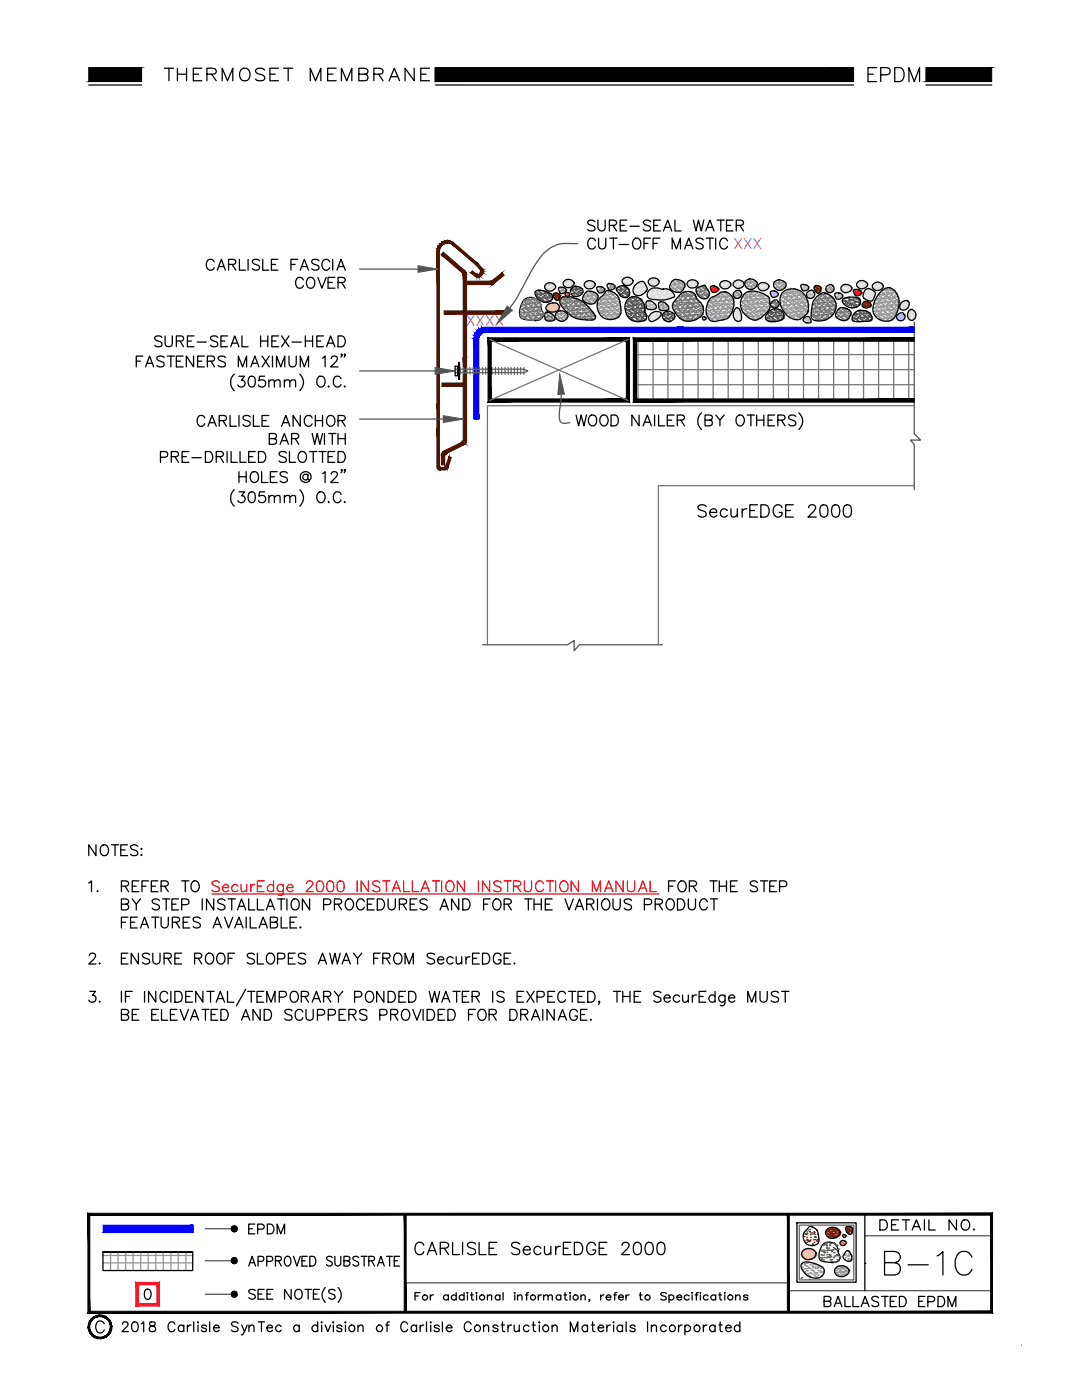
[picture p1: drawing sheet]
<svg xmlns="http://www.w3.org/2000/svg" width="216mm" height="279mm" viewBox="0 0 216 279" stroke-linecap="round" stroke-linejoin="round" font-family="sans-serif">
<defs><g id="words">
<text font-size="8.8" x="175.3" y="255.8">B-1C</text>
<text font-size="6.2" x="171.8" y="17.6">EPDM</text>
<g font-size="5.7">
<text x="31.7" y="17.3">THERMOSET MEMBRANE</text>
<text x="137.9" y="104.4">SecurEDGE 2000</text>
<text x="81.5" y="251.5">CARLISLE SecurEDGE 2000</text>
</g>
<text font-size="5.3" fill="#f0f" x="145.3" y="50.8">XXX</text>
<text font-size="5.3" fill="#545454" x="92.1" y="66.3">XXXX</text>
<text font-size="5.3" x="163.3" y="262.1">BALLASTED EPDM</text>
<g font-size="4.9">
<text x="48.3" y="247.3">EPDM</text>
<text x="174.3" y="246.6">DETAIL NO.</text>
</g>
</g></defs>
<!-- layer: SecurEDGE1 -->
<g fill="#4c1300" stroke="#4c1300" stroke-width=".2">
<path d="M88.6 62v.7l12-.7zM88.6 62.7l12-.7v.7z"/>
<path d="M88.1 90.8v2h.6zM88.1 90.8h.6v2z"/>
<path d="M88.3 90.2l.3-.2 .3 .6zM88.3 90.2l.5 .5 .1-.1zM88.3 90.2l.5 .5-.6-.2zM88.2 90.5l.6 .2zM88.2 90.5l.6 .2-.7 .1zM88.1 90.8l.7-.1z"/>
<path d="M88.6 90l.3 .6 3.4-2.4zM88.9 90.6l3.4-2.4 .3 .6z"/>
<path d="M92.3 88.2l.6 .4-.3 .2zM92.3 88.2l.6 .4-.5-.5zM92.4 88.1l.7 .2-.2 .3zM92.4 88l.7 .3zM92.4 88h.7v.3zM92.4 88h.7z"/>
<path d="M92.4 71.4v16.6h.7zM92.4 71.4h.7v16.6zM92.4 54.8v16.6h.7zM92.4 54.8h.7v16.6z"/>
<path d="M92.4 54.8l.6-.4 .1 .4zM92.4 54.6v.2l.6-.4zM92.8 54l.2 .4-.6 .2zM92.8 54l-.5 .6h.1z"/>
<path d="M88 50.8l4.3 3.8 .5-.6zM88.4 50.3l4.4 3.7-4.8-3.2z"/>
<path d="M89.6 91.1l-.2 2.3 .7-2.1zM89.6 91.1l-.2 2.3-.5-.2z"/>
<path d="M88.8 93.3l.3 .4-.3 .1zM88.8 93.3l.3 .4zM88.8 93.3l.6 .1-.3 .3zM88.9 93.2l.5 .2z"/>
<path d="M87.8 93.8h1v-.5zM87.8 93.3h1l-1 .5z"/>
<path d="M87.2 93.2h.5l-.4 .3zM87.3 93.5l.4-.3zM87.3 93.5l.4-.3-.2 .5zM87.7 93.2l-.2 .5zM87.7 93.3l.1 .5-.3-.1zM87.7 93.3l.1 .5z"/>
<path d="M87.2 85.6v7.6h.5zM87.2 85.6h.5v7.6zM87.2 80.7v4.9h.5zM87.2 80.7h.5v4.9zM87.2 50.2v30.5h.5zM87.2 50.2h.5v30.5z"/>
<path d="M89.8 48.1l.6 .2-.3 .4zM89.8 48.1l-.1 .4 .4 .2zM89.3 48l.5 .1-.1 .4zM89.3 48v.5h.4zM88.7 48.1l.6-.1v.5zM88.7 48.1l.2 .5 .4-.1zM88.2 48.3l.5-.2 .2 .5zM88.2 48.3l.3 .5 .4-.2zM87.8 48.7l.4-.4 .3 .5zM87.8 48.7l.4 .3 .3-.2zM87.8 48.7l.4 .3-.8 .1zM87.4 49.1l.5 .2 .3-.3zM87.4 49.1l.5 .2-.7 .3zM87.2 49.6l.5 .1 .2-.4zM87.2 49.6l.5 .1-.5 .5zM87.2 50.2h.5v-.5z"/>
<path d="M90.4 48.3l-.3 .4 5.3 3.9zM90.1 48.7l5.3 3.9-.3 .4zM95.4 52.6l-.3 .4 1.2 .7zM95.1 53l1.2 .7-.4 .3z"/>
<path d="M95.9 54.4l.5 .2-.2 .2zM95.9 54.4l.5 .2-.4-.3zM96 54.3h.5l-.1 .3zM96 54.2v.1h.5zM96 54.2l.4-.3 .1 .4zM96 54.1v.1l.4-.3zM96.3 53.7l.1 .2-.4 .2zM95.9 54l.4-.3z"/>
<path d="M95.9 54.4v.7l.3-.3zM95.5 54.8l.4-.4v.7z"/>
<path d="M95.1 54.8l.1 .5-.4-.1zM95.1 54.8l.1 .5 .1-.5zM95.3 54.8l.2 .5h-.3zM95.3 54.8l.2 .5-.1-.5zM95.4 54.8l.5 .3-.4 .2zM95.4 54.8l.5 .3-.4-.3z"/>
<path d="M93.9 54.4l.9 .8 .3-.4zM94.2 54l.9 .8-1.2-.4z"/>
<path d="M88.2 77.1h4.6v-.7zM88.2 76.4h4.6l-4.6 .7z"/>
<path d="M92.8 56.1v.7l5.2-.7zM92.8 56.8l5.2-.7 .3 .7zM98 56.1l.3 .7 1.9-2.4zM100.2 54.4l.4 .5-2.3 1.9z"/>
</g>
<!-- layer: MEMBRANE1 -->
<g fill="#00f" stroke="#00f" stroke-width=".2">
<path d="M94.5 67.5v16.1h1.1zM94.5 67.5h1.1v16.1z"/>
<path d="M96.7 65.3v1l39.8-1zM96.7 66.3l39.8-1v1z"/>
<path d="M20.5 246h18v-1.5zM20.5 244.5h18l-18 1.5z"/>
<path d="M133.2 65.3v1l49.2-1zM133.2 66.3l49.2-1v1z"/>
</g>
<!-- layer: NOTES -->
<g fill="none" stroke="#000" stroke-width=".25">
<path d="M42.7 52.3a.81 .81 0 0 0-.9-.5 .81 .81 0 0 0-.6 .8 .92 .92 0 0 0 .3 1.1 .92 .92 0 0 0 1.1-.1l.1-.2M43.4 53.9l.8-2.1 .8 2.1M43.7 53.2h1M45.6 52.8h.9l.5-.2a.5 .5 0 0 0-.2-.8h-1.2v2.1M46.3 52.8l.7 1.1M47.8 51.8v2.1h1.2M49.5 51.8v2.1M51.8 52.1a.82 .82 0 0 0-1.5 .2 1.35 1.35 0 0 0 1.3 .7l.2 .3v.3a.97 .97 0 0 1-1.5 0M52.4 51.8v2.1h1.3M54.2 52.8h.8M55.5 51.8h-1.3v2.1h1.3M58.1 52.8h.8"/>
<path d="M59.4 51.8h-1.3v2.1M59.9 53.9l.8-2.1 .9 2.1M60.2 53.2h1.1M60.6 55.9a.81 .81 0 0 0-1-.5 .81 .81 0 0 0-.6 .8 .96 .96 0 0 0 .2 1 .96 .96 0 0 0 1 .2l.4-.4M61.6 55.4a1.01 1.01 0 0 1 1.1 .4 1.01 1.01 0 0 1 0 1.2 .81 .81 0 0 1-.9 .5 .81 .81 0 0 1-.7-.8 1.48 1.48 0 0 1 .5-1.3zM63.4 55.4l.8 2.1 .9-2.1M63.6 52.1a.82 .82 0 0 0-1.4 .2l.2 .3 1 .4 .2 .3a.74 .74 0 0 1-.4 .7 .74 .74 0 0 1-.8-.2l-.2-.2M65.5 56.4h.8M65.8 52.3a.81 .81 0 0 0-.9-.5 .81 .81 0 0 0-.7 .8 .91 .91 0 0 0 .3 1.1 .91 .91 0 0 0 1.2-.1l.1-.2M66.4 51.8v2.1M66.8 55.4h-1.3v2.1h1.3M67.2 53.9l.8-2.1 .9 2.1"/>
<path d="M67.5 56.4h.8a.57 .57 0 0 0 .6-.6l-.2-.4h-1.2v2.1M67.5 53.2h1.1M68.2 56.4l.7 1.1M118.7 44.3a.8 .8 0 0 0-.8-.4 .8 .8 0 0 0-.6 .5l.2 .4 .8 .3a.55 .55 0 0 1 .2 .9 1.04 1.04 0 0 1-1.2-.2M118.8 48.1a.74 .74 0 0 0-1.1-.4 1.27 1.27 0 0 0 .2 2l.6-.1 .3-.4M119.3 43.9v1.6a.73 .73 0 0 0 .7 .6 .73 .73 0 0 0 .7-.6v-1.6M119.4 47.5v1.6a.73 .73 0 0 0 .8 .6 .73 .73 0 0 0 .7-.6v-1.6M121.6 45h.9a.58 .58 0 0 0 .5-.6l-.5-.5h-.9v2.2M121.7 47.5h1.4M122.3 45l.7 1.1M122.4 47.5v2.2M123.5 48.8h1.9"/>
<path d="M123.8 45h.8M125.1 43.9h-1.3v2.2h1.3M125.7 45.2h1.9M126.6 47.7l.2-.2a1.13 1.13 0 0 1 1.1 .8 1.13 1.13 0 0 1-.5 1.3 1.03 1.03 0 0 1-1.2-.5 1.03 1.03 0 0 1 .2-1.2zM128.5 48.6h.8M129.8 44.3a.8 .8 0 0 0-.8-.4 .8 .8 0 0 0-.6 .5l.2 .4 .8 .3a.52 .52 0 0 1 .4 .4 .52 .52 0 0 1-.2 .5 1.04 1.04 0 0 1-1.2-.2M129.8 47.5h-1.3v2.2M130.3 48.6h.9M130.4 45h.8M131.7 47.5h-1.4v2.2M131.8 43.9h-1.4v2.2h1.4M132.4 46.1l.8-2.2 .8 2.2"/>
<path d="M132.7 45.4h1M134.1 49.7v-2.2l.9 2.2 .8-2.2v2.2M134.7 43.9v2.2h1.2M136.6 49.7l.8-2.2 .9 2.2M136.9 49h1M138.4 43.9l.5 2.2 .5-2.2 .5 2.2 .5-2.2M140.3 47.9a.79 .79 0 0 0-.8-.4 .79 .79 0 0 0-.6 .6l.4 .4a1.14 1.14 0 0 1 1 .6v.3a.97 .97 0 0 1-1.4 0M140.8 46.1l.9-2.2 .8 2.2M140.9 47.5h1.5M141.2 45.4h1M141.7 47.5v2.2M142.8 47.5v2.2"/>
<path d="M143.1 43.9h1.4M143.8 43.9v2.2M146.3 43.9h-1.3v2.2M146.9 45l1.2-.1a.47 .47 0 0 0 0-.8l-1.2-.2v2.2M27.2 72.1h.8M28.5 71.1h-1.3v2.1M29.1 73.2l.8-2.1 .8 2.1M29.4 72.5h1M32.3 67.3a.82 .82 0 0 0-1.4 .2l.2 .3 .8 .4a.52 .52 0 0 1 .4 .4 .52 .52 0 0 1-.2 .5 1.04 1.04 0 0 1-1.2-.2M32.7 71.4a.82 .82 0 0 0-1.4 .2 2.04 2.04 0 0 0 1.4 .8v.5a.97 .97 0 0 1-1.4 0M32.9 67v1.6a.73 .73 0 0 0 .8 .6 .73 .73 0 0 0 .7-.6v-1.6M33.4 71.1h1.4"/>
<path d="M34.1 71.1v2.1M35.2 68.1l1.3-.1 .1-.3-.1-.4-.4-.3h-.9v2.2M35.2 72.1h.8M35.9 68.1l.7 1.1M36.5 71.1h-1.3v2.1h1.3M37.4 68.1h.8M38.6 71.1v2.1l-1.4-2.1v2.1M38.7 67h-1.3v2.2h1.3M39.3 68.3h1.9M39.4 72.1h.9M40.8 71.1h-1.4v2.1h1.4M41.4 72.1l1.2-.1 .2-.3-.1-.4-.4-.2h-.9v2.1"/>
<path d="M42.1 72.1l.7 1.1M43.4 67.3a.82 .82 0 0 0-1.4 .2 1.35 1.35 0 0 0 1.2 .8 .52 .52 0 0 1 0 .8 1.04 1.04 0 0 1-1.2-.2M44.1 68.1h.8M45 71.4a.83 .83 0 0 0-1.5 .2l.5 .4 .8 .3a.58 .58 0 0 1 0 .8 1.12 1.12 0 0 1-1.3-.2M45.4 67h-1.3v2.2h1.3M46 69.2l.8-2.2 .9 2.2M46.3 68.5h1M46.8 74.7a2.23 2.23 0 0 0 0 3.3M47.6 73.2v-2.1l.8 2.1 .8-2.1v2.1M47.7 75.1h1.1l-.6 .8a.72 .72 0 0 1 .7 1 .72 .72 0 0 1-1.2 .2l-.2-.3M48.3 67v2.2h1.2M49.8 75.2a.73 .73 0 0 1 1.1 .3 1.9 1.9 0 0 1-.3 1.6 .66 .66 0 0 1-1-.3 1.63 1.63 0 0 1 .2-1.6z"/>
<path d="M50.1 73.2l.8-2.1 .8 2.1M50.3 72.5h1.1M52 68.1h1.4M52 67v2.2M52.3 71.1l1.4 2.1M52.8 75.1h-1l-.1 .9a.76 .76 0 0 1 1.1 0 .76 .76 0 0 1-.1 1.1 .76 .76 0 0 1-1.1-.3M53.4 67v2.2M53.7 76.2a.73 .73 0 0 1 1-.3l.1 1.3M53.7 75.8v1.4M53.7 71.1l-1.4 2.1M54.2 68.1h.9M54.4 71.1v2.1"/>
<path d="M54.8 76.2a.79 .79 0 0 1 1-.3l.1 1.3M55.2 73.2v-2.1l.8 2.1 .8-2.1v2.1M55.6 67h-1.4v2.2h1.4M56.2 67l1.5 2.2M56.7 76.2a.73 .73 0 0 1 1.1-.3v1.3M56.7 75.8v1.4M57.7 71.1v1.5a.72 .72 0 0 0 .7 .6 .72 .72 0 0 0 .7-.6v-1.5M57.7 67l-1.5 2.2M57.8 76.2a.79 .79 0 0 1 1.1-.3l.1 1.3M58.3 68.3h1.8M59.8 74.7a2.23 2.23 0 0 1 0 3.3M59.9 73.2v-2.1l.8 2.1 .9-2.1v2.1"/>
<path d="M60.9 68.1h1.5M60.9 67v2.2M62.4 67v2.2M63.2 68.1h.8M63.4 75.4a.8 .8 0 0 1 .9-.3 .8 .8 0 0 1 .6 .8 .95 .95 0 0 1-.2 1 .95 .95 0 0 1-1.1 .2 1.3 1.3 0 0 1-.2-1.7zM64.4 71.5l.5-.4v2.1M64.5 67h-1.3v2.2h1.3M65.2 69.2l.8-2.2 .8 2.2M65.5 68.5h1M65.6 77l-.1 .1 .1 .1 .1-.1M66.1 71.6l.1-.3a.66 .66 0 0 1 1.1 .2l-.3 .7-1 1h1.5M67.5 67h.7a1.15 1.15 0 0 1 .7 1.1 1.15 1.15 0 0 1-.7 1.1h-.7z"/>
<path d="M68 75.6a.78 .78 0 0 0-.8-.5 .78 .78 0 0 0-.7 .8 1.03 1.03 0 0 0 1 1.3l.5-.5M68.3 70.8h-.3l.2-.2 .1 .2-.3 .5M68.8 77v.2l.1-.1M68.9 70.8h-.2l.1-.2 .1 .2-.2 .5M32 91.3l1.2-.2a.56 .56 0 0 0 .3-.6 .56 .56 0 0 0-.6-.4h-.9v2.2M34.2 91.1l1.2-.1 .2-.3-.1-.4-.4-.2h-.9v2.2M34.9 91.1l.7 1.2M36.3 91.1h.9M37.7 90.1h-1.4v2.2h1.4M38.3 91.3h1.8M40.9 83.4a.78 .78 0 0 0-.9-.5 .78 .78 0 0 0-.7 .8 1.03 1.03 0 0 0 1.1 1.4l.5-.5M41 90.1h.7a1.15 1.15 0 0 1 .8 1.1 1.15 1.15 0 0 1-.8 1.1h-.7z"/>
<path d="M41.5 85.1l.8-2.2 .9 2.2M41.8 84.4h1M43.2 91.1h.9a.51 .51 0 0 0 .4-.8l-.4-.2h-.9v2.2M43.7 83.9h1l.4-.2a.5 .5 0 0 0-.1-.7l-1.3-.1v2.2M43.9 91.1l.7 1.2M44.5 83.9l.7 1.2M45.3 90.1v2.2M45.9 82.9v2.2h1.3M46.1 90.1v2.2h1.2M46.8 97.7a2.23 2.23 0 0 0 0 3.3M47.7 98.2h1.1l-.6 .8a.72 .72 0 0 1 .7 1 .72 .72 0 0 1-1.2 .2l-.2-.3M47.7 82.9v2.2"/>
<path d="M47.7 94.1v2.2M47.7 95.2h1.4M47.9 90.1v2.2h1.2M49.1 94.1v2.2M49.6 91.1h.8M49.8 98.2a.73 .73 0 0 1 1.1 .3 1.9 1.9 0 0 1-.3 1.7 .66 .66 0 0 1-1-.3 1.6 1.6 0 0 1 .2-1.7zM49.9 83.2a.82 .82 0 0 0-1.4 .2l.4 .4 .6 .2a.52 .52 0 0 1 .4 .4 .52 .52 0 0 1-.2 .5 .9 .9 0 0 1-1.2-.2M50.1 94.4a.8 .8 0 0 1 .9-.2 .8 .8 0 0 1 .6 .7 .91 .91 0 0 1-.3 1.2 .91 .91 0 0 1-1.2-.1 1.45 1.45 0 0 1 0-1.6zM50.6 82.9v2.2h1.2M50.9 90.1h-1.3v2.2h1.3M51.6 90.1h.7a1.15 1.15 0 0 1 .7 1.1 1.15 1.15 0 0 1-.7 1.1h-.7zM52.2 94.1v2.2h1.2"/>
<path d="M52.3 83.9h.8M52.8 98.2h-1l-.1 .8a.77 .77 0 0 1 1.1 0 .77 .77 0 0 1-.1 1.2 .77 .77 0 0 1-1.1-.3M53.7 82.9h-1.4v2.2h1.4M53.7 99.3a.73 .73 0 0 1 1-.3l.1 1.3M53.7 98.9v1.4M53.7 87.5l1.3-.1 .2-.3-.2-.5-1.3-.1v2.2l1.3-.2a.56 .56 0 0 0 .2-.6 .56 .56 0 0 0-.5-.4M53.9 95.2h.9M54.8 99.3a.79 .79 0 0 1 1-.3l.1 1.3M55.3 94.1h-1.4v2.2h1.4M55.9 88.7l.8-2.2 .8 2.2M56.2 85.1l.8-2.2 .8 2.2M56.2 88h1"/>
<path d="M56.5 84.4h1M56.7 99.3a.73 .73 0 0 1 1.1-.3v1.3M56.7 98.9v1.4M57.1 90.4a.82 .82 0 0 0-1.4 .2l.4 .4 .6 .3a.58 .58 0 0 1 .4 .7 .97 .97 0 0 1-1.4 0M57.3 94.4a.82 .82 0 0 0-1.4 .2l.4 .5 .7 .1a.6 .6 0 0 1 .3 .8 .97 .97 0 0 1-1.4 0M57.8 90.1v2.2h1.2M57.8 99.3a.79 .79 0 0 1 1.1-.3l.1 1.3M58.2 87.5h.9a.51 .51 0 0 0 .4-.8l-.4-.2h-.9v2.2M58.9 87.5l.7 1.2M59.8 97.7a2.23 2.23 0 0 1 0 3.3M59.9 82.9v2.2l-1.4-2.2v2.2M59.9 90.2a1.01 1.01 0 0 1 1.2 .4 1.01 1.01 0 0 1 0 1.2 .81 .81 0 0 1-.9 .5 .81 .81 0 0 1-.7-.8 1.5 1.5 0 0 1 .4-1.3z"/>
<path d="M61.4 94.9a.55 .55 0 0 0-.8-.1 .55 .55 0 0 0 0 .8 .55 .55 0 0 0 .8-.2M61.4 94.6v1.1l.4 .1a1.05 1.05 0 0 0-.8-1.7 1.05 1.05 0 0 0-1 1.6 1.11 1.11 0 0 0 1.8 .3M61.8 90.1h1.4M62.3 83.4a.81 .81 0 0 0-.9-.5 .81 .81 0 0 0-.7 .8 .91 .91 0 0 0 .3 1.2 .91 .91 0 0 0 1.2-.2l.1-.1M62.3 86.5l.5 2.2 .5-2.2 .5 2.2 .6-2.2M62.5 90.1v2.2M62.9 83.9h1.5M62.9 82.9v2.2M63.4 98.5a.8 .8 0 0 1 .9-.3 .8 .8 0 0 1 .6 .8 .95 .95 0 0 1-.2 1 .95 .95 0 0 1-1.1 .2 1.3 1.3 0 0 1-.2-1.7zM63.6 90.1h1.5M64.4 94.5l.5-.4v2.2M64.4 82.9v2.2"/>
<path d="M64.4 90.1v2.2M64.7 86.5v2.2M65.4 83.2a.8 .8 0 0 1 .9-.3 .8 .8 0 0 1 .5 .8 .95 .95 0 0 1-.2 1 .95 .95 0 0 1-1 .2 1.3 1.3 0 0 1-.2-1.7zM65.5 91.1h.8M65.6 86.5h1.4M66.1 94.6l.1-.3a.68 .68 0 0 1 1.1 .2l-.3 .7-1 1.1h1.5M66.3 86.5v2.2M66.8 90.1h-1.3v2.2h1.3M67.5 83.9h.8a.58 .58 0 0 0 .6-.6l-.2-.3-1.2-.1v2.2M67.5 90.1h.7a1.15 1.15 0 0 1 .7 1.1 1.15 1.15 0 0 1-.7 1.1h-.7zM67.5 86.5v2.2M67.5 87.5h1.4"/>
<path d="M68 98.7a.78 .78 0 0 0-.8-.6 .78 .78 0 0 0-.7 .9 1.03 1.03 0 0 0 1 1.3l.5-.5M68.2 83.9l.7 1.2M68.3 93.8l-.1 .1-.2-.1h.3l-.3 .5M68.9 93.8l-.1 .1-.1-.1h.2l-.2 .5M68.9 86.5v2.2M114.9 82.8l.6 2.2 .5-2.2 .5 2.2 .5-2.2M117.6 83.1a.8 .8 0 0 1 .9-.2 .8 .8 0 0 1 .6 .7 1.03 1.03 0 0 1-1.1 1.4l-.2-.1a1.3 1.3 0 0 1-.2-1.8zM119.9 83.1a.8 .8 0 0 1 .9-.2 .8 .8 0 0 1 .5 .7 .95 .95 0 0 1-.2 1.1 .95 .95 0 0 1-1 .2 1.3 1.3 0 0 1-.2-1.8zM121.9 82.8h.8a1.15 1.15 0 0 1 .7 1.1 1.15 1.15 0 0 1-.7 1.1h-.8zM127.5 82.8v2.2l-1.4-2.2v2.2M128.3 85l.9-2.2 .8 2.2M128.6 84.3h1.1"/>
<path d="M130.6 82.8v2.2M131.4 82.8v2.2h1.2M133.2 83.8h.8M134.5 82.8h-1.3v2.2h1.3M135.1 83.8h1a.58 .58 0 0 0 .5-.6l-.2-.3-.3-.1h-1v2.2M135.9 83.8l.7 1.2M140 82.4a2.23 2.23 0 0 0 0 3.3M140.7 83.8l1.2-.1a.47 .47 0 0 0 0-.8l-1.2-.1v2.2l1.2-.1a.56 .56 0 0 0 .2-.6 .56 .56 0 0 0-.5-.5M142.8 82.8l.9 1 .8-1M143.7 83.8v1.2M147.3 82.9a1.03 1.03 0 0 1 1.2 .5 1.03 1.03 0 0 1-.2 1.3l-.4 .3a1.13 1.13 0 0 1-1.1-.8 1.13 1.13 0 0 1 .5-1.3zM149.1 82.8h1.5"/>
<path d="M149.8 82.8v2.2M151 83.8h1.4M151 82.8v2.2M152.4 82.8v2.2M153.3 83.8h.8M154.6 82.8h-1.3v2.2h1.3M155.2 83.8h.9a.58 .58 0 0 0 .5-.6l-.2-.3-.3-.1h-.9v2.2M155.9 83.8l.7 1.2M158.8 83.1a.82 .82 0 0 0-1.4 .2l.1 .3 .3 .1a1.14 1.14 0 0 1 1 .7v.3a.89 .89 0 0 1-1.4 0M159.4 82.4a2.15 2.15 0 0 1 0 3.3M65.6 100.1l-.1 .1 .1 .1 .1-.1M68.8 100.1v.2l.1-.1"/>
<path d="M17.7 176.2l.6-.4v2.2M19.1 168.6v2.2l-1.4-2.2v2.2M19.5 177.8l-.1 .1h.2M20.2 168.9a.91 .91 0 0 1 1.2-.1 .91 .91 0 0 1 .2 1.2 .83 .83 0 0 1-.8 .8 .83 .83 0 0 1-.8-.8zM22.2 168.6h1.5M23 168.6v2.2M24.1 169.6h.8M24.2 176.9l1.3-.2a.47 .47 0 0 0 0-.8l-1.3-.1v2.2M24.9 176.9l.8 1.1M25.5 168.6h-1.4v2.2h1.4M26.4 179.4l.8 1.1 .8-1.1M26.4 176.9h.8"/>
<path d="M27.5 168.9a.82 .82 0 0 0-1.5 .2l.3 .3 .8 .3a.52 .52 0 0 1 .4 .5 .52 .52 0 0 1-.2 .5 1.04 1.04 0 0 1-1.3-.2M27.7 175.8h-1.3v2.2h1.3M28.2 169.3l.1 .1-.1 .1zM28.2 170.5l.1 .2-.1 .1zM28.3 176.9h.8M29.6 175.8h-1.3v2.2M30.2 176.9h.8M31.5 175.8h-1.3v2.2h1.3M31.8 179.7a.8 .8 0 0 0-.8-.3 .8 .8 0 0 0-.6 .5l.2 .3 .8 .3a.55 .55 0 0 1 .2 1 .97 .97 0 0 1-1.2-.2M32.1 176.9h1a.58 .58 0 0 0 .5-.7l-.5-.4h-1v2.2M32.4 179.4h1.5M32.9 176.9l.7 1.1"/>
<path d="M33.2 179.4v2.2M35.6 179.4h-1.3v2.2h1.3M36.3 175.8h1.4M37 175.8v2.2M38.3 176.1l.2-.2a.98 .98 0 0 1 1.2 .4 .98 .98 0 0 1-.1 1.1 .78 .78 0 0 1-.9 .6 .78 .78 0 0 1-.6-.8v-.6zM40.4 179.4v2.2M42.6 179.4v2.2l-1.4-2.2v2.2M44.9 179.7a.79 .79 0 0 0-.8-.3 .79 .79 0 0 0-.7 .5l.5 .4a1.14 1.14 0 0 1 1 .7v.3a.89 .89 0 0 1-1.5 0M45.5 179.4h1.5M46.2 179.4v2.2M49.6 179.4v2.2h1.3M51.4 179.4v2.2h1.2"/>
<path d="M55.4 179.4h1.4M56.1 179.4v2.2M57.2 179.4v2.2M58.3 179.7l.4-.3a1.15 1.15 0 0 1 1 .8 1.15 1.15 0 0 1-.4 1.3l-.2 .1a1.15 1.15 0 0 1-1-.7 1.15 1.15 0 0 1 .2-1.2zM61.8 179.4v2.2l-1.5-2.2v2.2M69.1 179.7l.2-.2a.98 .98 0 0 1 1.1 .4 .98 .98 0 0 1 0 1.1 .72 .72 0 0 1-1.1 .5 1.3 1.3 0 0 1-.2-1.8zM72.7 179.9a.8 .8 0 0 0-.9-.5 .8 .8 0 0 0-.7 .8 .96 .96 0 0 0 .3 1.1 .96 .96 0 0 0 1 .2l.3-.5M74.6 179.4h-1.3v2.2h1.3M75.3 179.4h.7a1.18 1.18 0 0 1 .7 1.1 1.18 1.18 0 0 1-.7 1.1h-.7zM77.4 179.4v1.6a.72 .72 0 0 0 .8 .6 .72 .72 0 0 0 .7-.6v-1.6M83.2 179.4h-1.4v2.2h1.4M85.2 179.7a.8 .8 0 0 0-.8-.3 .8 .8 0 0 0-.6 .5l.2 .3 .9 .3a.55 .55 0 0 1 .2 1 .97 .97 0 0 1-1.3-.2"/>
<path d="M91.5 179.4v2.2l-1.4-2.2v2.2M92.3 179.4h.8a1.18 1.18 0 0 1 .7 1.1 1.18 1.18 0 0 1-.7 1.1h-.8zM97.8 179.4h-1.3v2.2M98.5 179.7l.4-.3a1.13 1.13 0 0 1 1.1 .8 1.13 1.13 0 0 1-.5 1.3 .98 .98 0 0 1-1.1-.4 .98 .98 0 0 1 0-1.2zM104.7 179.4h1.4M105.4 179.4v2.2M106.6 179.4v2.2M108 179.4v2.2M110.2 179.4h-1.4v2.2h1.4M112.7 179.4l.9 2.2 .8-2.2M119.2 179.4v2.2M120.2 179.7l.5-.3a1.15 1.15 0 0 1 1 .8 1.15 1.15 0 0 1-.4 1.3 1.04 1.04 0 0 1-1.2-.5 1.04 1.04 0 0 1 .1-1.3z"/>
<path d="M122.3 179.4v1.6a.72 .72 0 0 0 .7 .6 .72 .72 0 0 0 .8-.6v-1.6M126 179.7a.8 .8 0 0 0-.8-.3 .8 .8 0 0 0-.6 .5l.2 .3 .8 .3a.55 .55 0 0 1 .2 1 .97 .97 0 0 1-1.2-.2M133.1 179.7l.4-.3a1.13 1.13 0 0 1 1.1 .8 1.13 1.13 0 0 1-.5 1.3 .98 .98 0 0 1-1.1-.4 .98 .98 0 0 1 0-1.2zM133.4 176.9h.9M134.8 175.8h-1.4v2.2M135.2 179.4h.7a1.18 1.18 0 0 1 .8 1.1 1.18 1.18 0 0 1-.8 1.1h-.7zM135.5 176.1l.4-.3a1.13 1.13 0 0 1 1.1 .8 1.13 1.13 0 0 1-.5 1.3 1.03 1.03 0 0 1-1.2-.5 1.03 1.03 0 0 1 .2-1.3zM137.3 179.4v1.6a.72 .72 0 0 0 .8 .6 .72 .72 0 0 0 .7-.6v-1.6M137.6 176.9h.9a.58 .58 0 0 0 .5-.7l-.5-.4h-.9v2.2M138.3 176.9l.7 1.1M141.2 179.9a.8 .8 0 0 0-1-.5 .8 .8 0 0 0-.6 .8 .96 .96 0 0 0 .2 1.1 .96 .96 0 0 0 1.1 .2l.3-.5M141.7 175.8h1.4"/>
<path d="M141.7 179.4h1.5M142.4 175.8v2.2M142.5 179.4v2.2M143.5 176.9h1.5M143.5 175.8v2.2M145 175.8v2.2M145.8 176.9h.8M147.1 175.8h-1.3v2.2h1.3M151.1 176.1a.79 .79 0 0 0-.7-.3 .79 .79 0 0 0-.7 .5l.2 .3 .8 .3a.55 .55 0 0 1 .2 1 1.04 1.04 0 0 1-1.2-.2M151.7 175.8h1.5M152.5 175.8v2.2M153.6 176.9h.8"/>
<path d="M155 175.8h-1.4v2.2h1.4M155.5 176.9h1a.57 .57 0 0 0 .5-.5 .57 .57 0 0 0-.5-.6h-1v2.2M17.8 190.7l.1-.3a.66 .66 0 0 1 1.2 .3l-.3 .7-1.1 1h1.4M17.9 197.9h1.2l-.7 .8a.72 .72 0 0 1 .7 1 .72 .72 0 0 1-1.3 .1l-.1-.2M19.9 192.2v.2l.1-.1M19.9 199.8v.2l.1-.1M24.2 180.5l1.3-.2a.47 .47 0 0 0 0-.8l-1.3-.1v2.2l1.3-.1a.58 .58 0 0 0 0-1h-.4M24.2 184.1h.8M24.2 191.2h.8M24.2 197.9v2.1M25 198.9h.8M25.5 183h-1.3v2.2"/>
<path d="M25.5 190.2h-1.3v2.2h1.3M26 184.1h.9M26.4 197.9h-1.4v2.1M27.2 180.5v1.1M27.4 183h-1.4v2.2h1.4M27.6 190.2v2.2l-1.4-2.2v2.2M28 185.2l.8-2.2 .8 2.2M28.3 184.5h1.1M28.8 197.9v2.1M29.9 190.5a.82 .82 0 0 0-1.5 .2l.4 .5 1 .3 .1 .6a.97 .97 0 0 1-1.5 0M30.3 183h1.4M30.5 190.2v1.6a.72 .72 0 0 0 .7 .6 .72 .72 0 0 0 .7-.6v-1.6"/>
<path d="M31 183v2.2M31.1 197.9v2.1l-1.5-2.1v2.1M32.1 183v1.6a.72 .72 0 0 0 .8 .6 .72 .72 0 0 0 .7-.6v-1.6M32.7 191.2h1.3l.2-.4-.1-.4-.4-.2h-1v2.2M33.5 198.4a.78 .78 0 0 0-.9-.6 .78 .78 0 0 0-.7 .9 .91 .91 0 0 0 .3 1.1 .91 .91 0 0 0 1.2-.1l.1-.2M33.5 191.2l.7 1.2M34.1 197.9v2.1M34.3 180.5h.8M34.4 184.1l1.2-.2a.47 .47 0 0 0 0-.8l-1.2-.1v2.2M34.9 197.9h.7a1.15 1.15 0 0 1 .8 1 1.15 1.15 0 0 1-.8 1.1h-.7zM34.9 191.2h.8M35.1 184.1l.7 1.1"/>
<path d="M36.3 180.5h1.2a.59 .59 0 0 0 .2-.7 .59 .59 0 0 0-.5-.4h-.9v2.2M36.3 190.2h-1.4v2.2h1.4M36.5 184.1h.9M37.1 198.9h.8M37.9 183h-1.4v2.2h1.4M38.4 197.9h-1.3v2.1h1.3M38.8 191.2h1a.51 .51 0 0 0 .3-.8l-.3-.2h-1v2.2M39.6 191.2l.7 1.2M40 183.3a.82 .82 0 0 0-1.5 .2l.2 .3 .9 .3a.55 .55 0 0 1 .2 1 .9 .9 0 0 1-1.3-.2M40.5 197.9v2.1l-1.5-2.1v2.1M41.2 190.5a.8 .8 0 0 1 .9-.2 .8 .8 0 0 1 .5 .7 .91 .91 0 0 1-.2 1.2 .91 .91 0 0 1-1.2-.1 1.45 1.45 0 0 1 0-1.6zM41.3 197.9h1.4"/>
<path d="M42 197.9v2.1M42.5 185.2l.9-2.2 .8 2.2M42.9 184.5h1M43.4 190.5a.8 .8 0 0 1 1-.2 .8 .8 0 0 1 .5 .7 .93 .93 0 0 1-.2 1.1 .93 .93 0 0 1-1 .2 1.3 1.3 0 0 1-.3-1.8zM43.4 199.3h1.1M44.8 183l.8 2.2 .9-2.2M45.4 197.9v2.1h1.3M45.5 191.2h.8M46.8 185.2l.9-2.2 .8 2.2M46.8 190.2h-1.3v2.2M47.2 184.5h1M47.4 181.6l.8-2.2 .8 2.2"/>
<path d="M47.7 180.9h1M49 197.4l-1.8 3.3M49.1 183v2.2M49.4 197.9h1.5M49.9 183v2.2h1.3M50.1 197.9v2.1M50.8 190.5a.82 .82 0 0 0-1.5 .2 1.35 1.35 0 0 0 1.3 .8l.2 .3v.3a.97 .97 0 0 1-1.5 0M51.3 198.9h.8M51.4 190.2v2.2h1.2M51.7 185.2l.8-2.2 .9 2.2M52 184.5h1M52.6 197.9h-1.3v2.1h1.3"/>
<path d="M53.1 181.6l.8-2.2 .9 2.2M53.4 190.5a.8 .8 0 0 1 .9-.2 .8 .8 0 0 1 .5 .7 .91 .91 0 0 1-.3 1.2 .91 .91 0 0 1-1.1-.1 1.45 1.45 0 0 1 0-1.6zM53.4 180.9h1.1M53.9 184.1l1.3-.2a.47 .47 0 0 0 0-.8l-1.3-.1v2.2l1.3-.1a.56 .56 0 0 0 .2-.6 .56 .56 0 0 0-.5-.4M55.4 191.4l1.2-.2a.56 .56 0 0 0 .2-.6 .56 .56 0 0 0-.5-.4h-.9v2.2M55.7 199l1.3-.1a.58 .58 0 0 0 0-1h-1.3v2.1M56.1 183v2.2h1.3M57.5 191.2h.9M57.9 184.1h.8M58.3 197.9a1 1 0 0 1 1.1 .4 1 1 0 0 1 0 1.2 .79 .79 0 0 1-.9 .5 .79 .79 0 0 1-.6-.8 1.33 1.33 0 0 1 .4-1.3zM58.9 190.2h-1.4v2.2h1.4M59.2 183h-1.3v2.2h1.3"/>
<path d="M59.9 185v.2l.1-.1M60.1 198.9l1.3-.1 .2-.4-.1-.3-.4-.2h-1v2.1M60.8 198.9l.8 1.1M61 190.5a.82 .82 0 0 0-1.5 .2l.2 .3 1.1 .5 .2 .3a.74 .74 0 0 1-.5 .6 .74 .74 0 0 1-.8-.1l-.2-.2M62.6 199.3h1M63.5 192.4l.9-2.2 .8 2.2M63.9 191.7h1M64.6 180.5h.9a.58 .58 0 0 0 .4-.9l-.4-.2h-.9v2.2M64.6 198.9h.9a.51 .51 0 0 0 .4-.8l-.4-.2h-.9v2.1M65.3 198.9l.7 1.1M65.8 190.2l.5 2.2 .5-2.2 .5 2.2 .6-2.2M66.7 180.5h1a.58 .58 0 0 0 .5-.7l-.5-.4h-1v2.2"/>
<path d="M66.7 197.9l.8 1 .9-1M67.5 180.5l.7 1.1M67.5 198.9v1.1M68.3 192.4l.8-2.2 .8 2.2M68.6 191.7h1M70.5 190.2l.8 1 .9-1M70.8 199h.9a.57 .57 0 0 0 .5-.6 .57 .57 0 0 0-.5-.5h-.9v2.1M71.3 191.2v1.2M73.3 197.9a1 1 0 0 1 1.2 .4 1 1 0 0 1-.1 1.2 .79 .79 0 0 1-.9 .5 .79 .79 0 0 1-.6-.8 1.33 1.33 0 0 1 .4-1.3zM73.3 180.5h.8M74.6 191.2h.8M75.9 190.2h-1.3v2.2"/>
<path d="M76.4 191.2h1.3l.1-.4-.1-.4-.4-.2h-.9v2.2M76.6 197.9v2.1l-1.4-2.1v2.1M77.1 191.2l.7 1.2M77.4 197.9h.8a1.15 1.15 0 0 1 .7 1 1.15 1.15 0 0 1-.7 1.1h-.8zM78.8 190.5a.8 .8 0 0 1 .9-.2 .8 .8 0 0 1 .5 .7 .93 .93 0 0 1-.2 1.1 .93 .93 0 0 1-1 .2 1.3 1.3 0 0 1-.2-1.8zM79.6 198.9h.8M79.7 180.5l1.2-.2a.47 .47 0 0 0 0-.8l-1.2-.1v2.2M80.4 180.5l.7 1.1M80.8 192.4v-2.2l.8 2.2 .9-2.2v2.2M80.9 197.9h-1.3v2.1h1.3M81.5 197.9h.8a1.15 1.15 0 0 1 .7 1 1.15 1.15 0 0 1-.7 1.1h-.8zM81.8 180.5h.9"/>
<path d="M85.7 197.9l.5 2.1 .5-2.1 .5 2.1 .5-2.1M86.7 190.5a.86 .86 0 0 0-1.5 .2l.5 .5 .8 .3 .2 .3a.74 .74 0 0 1-.5 .6 .74 .74 0 0 1-.8-.1l-.2-.2M87.3 191.5h1.2a.66 .66 0 0 0-.9-.5 .66 .66 0 0 0-.2 1.1 .63 .63 0 0 0 1.1 0M87.8 181.6l.9-2.2 .8 2.2M88.2 180.9h1M88.4 199.3h1.1M90.4 191.2a.69 .69 0 0 0-1 0 .69 .69 0 0 0 0 1 .69 .69 0 0 0 1-.1M90.4 197.9h1.4M91 191l.1 1.3 .5 .1 .5-.4M91.1 197.9v2.1M92.1 191v1.4M92.3 198.9h.8"/>
<path d="M93 191v1.4M93.6 197.9h-1.3v2.1h1.3M93.8 191a.65 .65 0 0 0-.8 .5M94.2 198.9l1.2-.1 .2-.4v-.3l-.5-.2h-.9v2.1M94.3 191.2h.8M94.9 198.9l.7 1.1M95.6 190.2h-1.3v2.2h1.3M96.3 190.2h.7a1.15 1.15 0 0 1 .8 1.1 1.15 1.15 0 0 1-.8 1.1h-.7zM96.5 180.5h.8M98.3 197.9v2.1M100 190.7a.78 .78 0 0 0-.9-.5 .78 .78 0 0 0-.7 .8 .93 .93 0 0 0 .2 1.1 .93 .93 0 0 0 1.1 .2l.2-.2 .1-.6h-.5M100.6 180.5h.9a.58 .58 0 0 0 .5-.7l-.5-.4h-.9v2.2"/>
<path d="M100.6 198.1a.82 .82 0 0 0-1.4 .3 1.35 1.35 0 0 0 1.2 .7l.2 .3v.3a.97 .97 0 0 1-1.4 0M100.6 191.2h.8M101.3 180.5l.7 1.1M101.9 190.2h-1.3v2.2h1.3M102.6 192.2v.2l.2-.1M103.2 198.9h.8M104.5 197.9h-1.3v2.1h1.3M105.1 197.9l1.5 2.1M106.6 180.5h1.4M106.6 197.9l-1.5 2.1M107.2 199l1.2-.1 .2-.3-.2-.7h-1.2v2.1M108.8 180.5h.9"/>
<path d="M109.3 198.9h.9M110.7 197.9h-1.4v2.1h1.4M112.8 198.4a.78 .78 0 0 0-.9-.6 .78 .78 0 0 0-.6 .9 .93 .93 0 0 0 .2 1 .93 .93 0 0 0 1 .2l.3-.4M113.5 197.9h1.4M114.2 197.9v2.1M114.8 181.6l.8-2.2 .8 2.2M115.1 180.9h1M115.3 198.9h.8M116.6 197.9h-1.3v2.1h1.3M117.1 180.5h.9a.58 .58 0 0 0 .5-.7l-.5-.4h-.9v2.2M117.3 197.9h.7a1.15 1.15 0 0 1 .8 1 1.15 1.15 0 0 1-.8 1.1h-.7zM117.8 180.5l.7 1.1"/>
<path d="M119.6 199.9l-.1 .1-.1-.1h.2l-.2 .5M122.4 197.9h1.4M123.1 197.9v2.1M124.3 198.9h1.4M124.3 197.9v2.1M125.7 197.9v2.1M126.5 198.9h.9M127.9 197.9h-1.4v2.1h1.4M128.6 180.5h1.2a.59 .59 0 0 0 .2-.7 .59 .59 0 0 0-.5-.4h-.9v2.2M130.7 180.5l1.3-.2a.47 .47 0 0 0 0-.8l-1.3-.1v2.2M131.5 180.5l.7 1.1M131.9 198.1a.82 .82 0 0 0-1.5 .3 2.04 2.04 0 0 0 1.4 .8l.1 .5a.97 .97 0 0 1-1.5 0"/>
<path d="M132.5 199.2h1.2a.63 .63 0 0 0-.7-.7 .63 .63 0 0 0-.5 .9 .66 .66 0 0 0 .5 .6 .66 .66 0 0 0 .7-.3M135.6 198.9a.71 .71 0 0 0-1-.1 .71 .71 0 0 0 0 1 .71 .71 0 0 0 1-.1M136.2 198.6l.1 1.3 .5 .1 .5-.4M137.3 198.6v1.4M138.1 198.6v1.4M139 198.6a.71 .71 0 0 0-.9 .6M139.5 198.9h.8M140.9 197.9h-1.4v2.1h1.4M142.7 198.9a.69 .69 0 0 0-1-.1 .69 .69 0 0 0 0 1 .69 .69 0 0 0 1-.1M142.7 197.9v2.1M144.7 198.6v1.6a.58 .58 0 0 1-1 .4M144.7 198.9a.71 .71 0 0 0-1.1-.1 .71 .71 0 0 0 0 1 .71 .71 0 0 0 1.1-.1"/>
<path d="M145.4 199.2h1.2a.63 .63 0 0 0-.7-.7 .63 .63 0 0 0-.5 .9 .66 .66 0 0 0 .5 .6 .66 .66 0 0 0 .7-.3M151.7 197.9v1.5a.72 .72 0 0 0 .7 .6 .72 .72 0 0 0 .7-.6v-1.5M155.3 198.1a.83 .83 0 0 0-1.4 .3l.4 .4 .9 .3 .1 .6a.97 .97 0 0 1-1.4 0M156 197.9h1.4M156.7 197.9v2.1M24.2 202.5h.9a.57 .57 0 0 0 .6-.6l-.2-.4h-1.3v2.1h.9a.57 .57 0 0 0 .5-.3 .57 .57 0 0 0-.1-.6l-.4-.2M26.4 202.5h.8M27.7 201.5h-1.3v2.1h1.3M30.3 202.5h.8M31.6 201.5h-1.3v2.1h1.3M32.2 201.5v2.1h1.3M34 202.5h.8"/>
<path d="M35.3 201.5h-1.3v2.1h1.3M36 201.5l.8 2.1 .8-2.1M38 203.6l.8-2.1 .8 2.1M38.3 202.9h1M40.3 201.5h1.4M41 201.5v2.1M42.1 202.5h.8M43.2 200l.8-2.1 .8 2.1M43.4 201.5h-1.3v2.1h1.3M44.1 201.5h.7a1.15 1.15 0 0 1 .8 1 1.15 1.15 0 0 1-.8 1.1h-.7zM48.2 203.6l.8-2.1 .8 2.1M48.5 202.9h1"/>
<path d="M51.9 201.5v2.1l-1.4-2.1v2.1M52.7 201.5h.7a1.15 1.15 0 0 1 .8 1 1.15 1.15 0 0 1-.8 1.1h-.7zM53.2 200v-2.1l.9 2.1 .8-2.1v2.1M58.3 201.7a.83 .83 0 0 0-1.5 .3l.4 .4 .9 .3a.58 .58 0 0 1 0 .8 1.12 1.12 0 0 1-1.3-.2M60.4 202a.78 .78 0 0 0-.9-.5 .78 .78 0 0 0-.6 .8 .96 .96 0 0 0 .2 1 .96 .96 0 0 0 1 .2l.3-.4M61.1 201.5v1.5a.72 .72 0 0 0 .7 .6 .72 .72 0 0 0 .7-.6v-1.5M62.3 200l.8-2.1 .8 2.1M63.3 202.6l1.3-.1a.58 .58 0 0 0 0-1h-1.3v2.1M65.5 202.6l1.2-.1a.58 .58 0 0 0 0-1h-1.2v2.1M67.7 202.5h.8M69 201.5h-1.3v2.1h1.3M69.6 202.5h.9a.51 .51 0 0 0 .4-.8l-.4-.2h-.9v2.1"/>
<path d="M70.3 202.5l.7 1.1M73.2 201.7a.82 .82 0 0 0-1.4 .3 2.04 2.04 0 0 0 1.3 .8l.1 .5a.97 .97 0 0 1-1.4 0M75.8 202.6h.9a.57 .57 0 0 0 .5-.6 .57 .57 0 0 0-.5-.5h-.9v2.1M77.9 202.5h1a.51 .51 0 0 0 .4-.8l-.4-.2h-1v2.1M78.7 202.5l.7 1.1M80.3 201.7a.8 .8 0 0 1 .9-.2 .8 .8 0 0 1 .6 .8 .96 .96 0 0 1-.2 1 .96 .96 0 0 1-1.1 .2 1.37 1.37 0 0 1-.2-1.8zM82.4 201.5l.8 2.1 .8-2.1M84.4 201.5v2.1M85.2 201.5h.8a1.13 1.13 0 0 1 .7 1 1.13 1.13 0 0 1-.7 1.1h-.8zM87.4 202.5h.8M88.2 200l.8-2.1 .8 2.1M88.7 201.5h-1.3v2.1h1.3"/>
<path d="M89.4 201.5h.7a1.15 1.15 0 0 1 .8 1 1.15 1.15 0 0 1-.8 1.1h-.7zM93.5 202.5h.8M94.8 201.5h-1.3v2.1M95.6 201.7a.8 .8 0 0 1 .9-.2 .8 .8 0 0 1 .5 .8 .96 .96 0 0 1-.2 1 .96 .96 0 0 1-1 .2 1.37 1.37 0 0 1-.2-1.8zM97.6 202.5l1.2-.1 .2-.4-.1-.3-.4-.2h-.9v2.1M98.3 202.5l.7 1.1M101.7 201.5h.8a1.15 1.15 0 0 1 .7 1 1.15 1.15 0 0 1-.7 1.1h-.8zM103.9 202.5h.9a.57 .57 0 0 0 .5-.6l-.2-.4h-1.2v2.1M104.6 202.5l.7 1.1M106.1 203.6l.8-2.1 .8 2.1M106.4 202.9h1M108.3 201.5v2.1"/>
<path d="M110.6 201.5v2.1l-1.5-2.1v2.1M111.4 203.6l.8-2.1 .8 2.1M111.7 202.9h1M115.2 202a.78 .78 0 0 0-.9-.6 .78 .78 0 0 0-.6 .9 .94 .94 0 0 0 .2 1 .94 .94 0 0 0 1 .2l.3-.4v-.3h-.5M115.8 202.5h.8M117.2 201.5h-1.4v2.1h1.4M117.9 203.4l-.1 .1h.2M149.2 200v-2.1l.8 2.1 .8-2.1v2.1M29.1 257.4a.64 .64 0 0 1 .9 .3 1.05 1.05 0 0 1-.6 1.6 1.33 1.33 0 0 1-.3-1.9zM49.6 252.7l.7-2 .7 2M49.9 252h.8M50.9 257.6a.75 .75 0 0 0-1.3 .2l.2 .2 .8 .3a.45 .45 0 0 1 .3 .4 .45 .45 0 0 1-.1 .5 .85 .85 0 0 1-1.2-.2"/>
<path d="M51.5 251.7h.7a.51 .51 0 0 0 .5-.5 .51 .51 0 0 0-.5-.5h-.7v2M51.5 258.3h.8M52.7 257.3h-1.2v2h1.2M53.2 251.7h.8a.51 .51 0 0 0 .4-.5 .51 .51 0 0 0-.4-.5h-.8v2M53.3 258.3h.7M54.5 257.3h-1.2v2h1.2M55 251.6l1-.1 .1-.2v-.4l-.4-.2h-.7v2M55.6 251.6l.5 1.1M56.9 251a.63 .63 0 0 1 .8-.2 .63 .63 0 0 1 .4 .6 .9 .9 0 0 1-.9 1.3l-.1-.2a1.27 1.27 0 0 1-.2-1.5zM58.1 257.3v2l-1.3-2v2M58.6 250.7l.6 2 .7-2M59 257.6a.74 .74 0 0 1 .8-.3 .74 .74 0 0 1 .5 .7 .83 .83 0 0 1-.2 1 .83 .83 0 0 1-.9 .2 1.2 1.2 0 0 1-.2-1.6z"/>
<path d="M60.3 251.6h.6M60.8 257.3h1.4M61.3 250.7h-1v2h1M61.5 257.3v2M61.8 250.7a1 1 0 0 1 1.2 1 1 1 0 0 1-1.2 1zM62.5 258.3h.8M63.7 257.3h-1.2v2h1.2M64.9 256.9a2.03 2.03 0 0 0 0 3M66.3 251a.63 .63 0 0 0-.6-.3 .63 .63 0 0 0-.5 .5l.1 .2 .8 .4a.57 .57 0 0 1-.1 .9 .57 .57 0 0 1-.8-.3M66.8 250.7v1.4a.59 .59 0 0 0 .6 .6 .59 .59 0 0 0 .6-.6v-1.4M66.9 257.6a.73 .73 0 0 0-1.3 .2l.2 .2 .7 .3a.46 .46 0 0 1 .4 .4 .46 .46 0 0 1-.2 .5 .8 .8 0 0 1-1.1-.2M67.5 256.9a2.03 2.03 0 0 1 0 3"/>
<path d="M68.6 251.6l1.1-.1 .1-.2-.1-.4-.3-.2h-.8v2h.8a.54 .54 0 0 0 .4-.6 .54 .54 0 0 0-.4-.5M71.6 251a.63 .63 0 0 0-.7-.3 .63 .63 0 0 0-.5 .5l.2 .2 .9 .5 .1 .5a.67 .67 0 0 1-1.2 0M72.1 250.7h1.2M72.7 250.7v2M73.6 251.6l1-.1 .1-.2-.1-.4-.3-.2h-.7v2M74.1 251.6l.6 1.1M75.3 252.7l.7-2 .7 2M75.6 252h.8M77.1 250.7h1.2M77.7 250.7v2M78.7 251.6h.6M79.7 250.7h-1v2h1"/>
</g>
<g fill="none" stroke="#f00" stroke-width=".25">
<path d="M42.3 178.4h89.2M43.8 176.1a.83 .83 0 0 0-.8-.3 .83 .83 0 0 0-.7 .5l.2 .3 .9 .3a.55 .55 0 0 1 .2 1 1.12 1.12 0 0 1-1.3-.2M44.4 177.2h1.2a.62 .62 0 0 0-.6-.7 .62 .62 0 0 0-.6 .7 .67 .67 0 0 0 .4 .7 .67 .67 0 0 0 .8-.2M47.5 176.9a.68 .68 0 0 0-1-.2 .68 .68 0 0 0 0 1.1 .68 .68 0 0 0 1-.1M48.1 176.5l.1 1.4a.73 .73 0 0 0 1-.3M49.2 176.5v1.5M50.1 176.5v1.5M50.9 176.5a.72 .72 0 0 0-.8 .7M51.4 176.9h.8M52.7 175.8h-1.3v2.2h1.3M54.6 176.9a.68 .68 0 0 0-1-.2 .68 .68 0 0 0 0 1.1 .68 .68 0 0 0 1-.1M54.6 175.8v2.2"/>
<path d="M56.5 176.5l-.1 2-.3 .2-.5-.1M56.5 176.9a.68 .68 0 0 0-1-.2 .68 .68 0 0 0 0 1.1 .68 .68 0 0 0 1-.1M57.2 177.2h1.3a.62 .62 0 0 0-.6-.7 .62 .62 0 0 0-.7 .7 .67 .67 0 0 0 .4 .7 .67 .67 0 0 0 .9-.2M61.1 176.3l.2-.3 .3-.2 .6 .1a.46 .46 0 0 1 .1 .7l-1.2 1.4h1.4M63.4 175.9a.66 .66 0 0 1 1 .3 1.6 1.6 0 0 1-.2 1.7 .73 .73 0 0 1-1-.3 1.9 1.9 0 0 1 .2-1.7zM65.5 175.9a.66 .66 0 0 1 1 .3 1.9 1.9 0 0 1-.2 1.7 .73 .73 0 0 1-1-.3 1.6 1.6 0 0 1 .2-1.7zM67.5 175.9a.7 .7 0 0 1 1.1 .3 1.9 1.9 0 0 1-.2 1.7 .79 .79 0 0 1-1.1-.3 1.9 1.9 0 0 1 .2-1.7zM71.3 175.8v2.2M73.5 175.8v2.2l-1.4-2.2v2.2M75.8 176.1a.79 .79 0 0 0-.8-.3 .79 .79 0 0 0-.6 .5l.2 .3 .8 .3a.55 .55 0 0 1 .2 1 1.04 1.04 0 0 1-1.2-.2M76.4 175.8h1.4M77.1 175.8v2.2"/>
<path d="M78.2 178l.9-2.2 .8 2.2M78.5 177.2h1.1M80.5 175.8v2.2h1.3M82.3 175.8v2.2h1.2M84 178l.9-2.2 .8 2.2M84.3 177.2h1.1M86.3 175.8h1.4M87 175.8v2.2M88.2 175.8v2.2M89.2 176.1a.79 .79 0 0 1 .9-.3 .79 .79 0 0 1 .5 .8 .95 .95 0 0 1-.2 1.1 .95 .95 0 0 1-1 .2 1.3 1.3 0 0 1-.2-1.8zM92.7 175.8v2.2l-1.5-2.2v2.2M95.4 175.8v2.2"/>
<path d="M97.7 175.8v2.2l-1.4-2.2v2.2M100 176.1a.79 .79 0 0 0-.8-.3 .79 .79 0 0 0-.7 .5l.4 .4a1.14 1.14 0 0 1 1.1 .7v.3a.97 .97 0 0 1-1.5 0M100.6 175.8h1.4M101.3 175.8v2.2M102.5 176.9l1.2-.2a.47 .47 0 0 0 0-.8l-1.2-.1v2.2M103.2 176.9l.7 1.1M104.6 175.8v1.6a.73 .73 0 0 0 .7 .6 .73 .73 0 0 0 .8-.6v-1.6M108.4 176.3a.8 .8 0 0 0-.9-.5 .8 .8 0 0 0-.6 .8 .95 .95 0 0 0 .2 1.1 .95 .95 0 0 0 1 .2l.3-.5M109 175.8h1.5M109.7 175.8v2.2M110.9 175.8v2.2M111.9 176.1l.4-.3a1.15 1.15 0 0 1 1.1 .8 1.15 1.15 0 0 1-.4 1.3 1.04 1.04 0 0 1-1.3-.5 1.04 1.04 0 0 1 .2-1.3z"/>
<path d="M115.4 175.8v2.2l-1.4-2.2v2.2M118.2 178v-2.2l.8 2.2 .8-2.2v2.2M120.7 178l.8-2.2 .8 2.2M121 177.2h1M124.3 175.8v2.2l-1.4-2.2v2.2M125.2 175.8v1.6a.73 .73 0 0 0 .7 .6 .73 .73 0 0 0 .7-.6v-1.6M127.4 178l.9-2.2 .8 2.2M127.8 177.2h1M129.7 175.8v2.2h1.3"/>
</g>
<!-- layer: DETAIL -->
<g fill="none" stroke="#636466" stroke-width=".25">
<path d="M90.8 73.7h13.7l.8 .3-.8 .4h-13.7M91.9 73.3v1.4M92.5 73.3v1.4M93.1 73.3v1.4M93.8 73.3v1.4M94.4 73.3v1.4M95.1 73.3v1.4M95.6 73.3v1.4M96.3 73.3v1.4M96.9 73.3v1.4M97.6 73.3v1.4M98.2 73.3v1.4"/>
<path d="M98.9 73.3v1.4M99.5 73.3v1.4M100.1 73.3v1.4M100.8 73.3v1.4M101.4 73.3v1.4M102 73.3v1.4M102.6 73.3v1.4M103.3 73.3v1.4M103.9 73.3v1.4M104.5 73.3v1.4"/>
</g>
<path d="M91.5 72.3l.2 3.4v-3.4zM91.5 72.3l.2 3.4h-.2z" fill="#000" stroke="#000" stroke-width=".2"/>
<g fill="none" stroke="#000" stroke-width=".25">
<path d="M104.5 59.9a2.06 2.06 0 0 1 2.3-.3 2.06 2.06 0 0 1 1.2 2v.2a1.31 1.31 0 0 1 .3 1.6 1.31 1.31 0 0 1-1.5 .6 5.1 5.1 0 0 1-2.9-.6 3.9 3.9 0 0 1 .6-3.5zM106.8 58.2a2.93 2.93 0 0 1 3.3 .6 1.04 1.04 0 0 1 0 1.1 1.04 1.04 0 0 1-1 .5 2.06 2.06 0 0 1-2.3-2.2zM109 56.7a1.11 1.11 0 0 1 1.2-.2 1.11 1.11 0 0 1 .6 .9 1.12 1.12 0 0 1-1.2 .7 1.12 1.12 0 0 1-.9-1zM110.5 58.6a.79 .79 0 0 1 .8-.1 .79 .79 0 0 1 .4 .8l-.3 .6a.95 .95 0 0 1-.9-1.3zM111.5 57.5a1.04 1.04 0 0 1 1.5 .5 .78 .78 0 0 1-1.4 .3zM112 59.4l.5-.2 .6 .1a1.7 1.7 0 0 1 1.6 .2 6.5 6.5 0 0 1 3.9 3.3l.2 .5a.43 .43 0 0 1-.4 .5 5.9 5.9 0 0 1-5.6-1.8l-.9-1.2a1.06 1.06 0 0 1 .1-1.4zM112.4 56.3a1.13 1.13 0 0 1 1.2-.6 1.13 1.13 0 0 1 .9 1.1 1.12 1.12 0 0 1-1.2 .7 1.12 1.12 0 0 1-.9-1zM114 57.6l.7-.5a1.46 1.46 0 0 1 1.6 1 1.27 1.27 0 0 1-1.3 1.2 1.27 1.27 0 0 1-1.2-1.4zM116.8 58.4a1.47 1.47 0 0 1 2 0 .88 .88 0 0 1 .5 1.2 1.54 1.54 0 0 1-2.6 .7 .85 .85 0 0 1-.4-1.1zM116.9 56.2a1.09 1.09 0 0 1 1.1-.2 1.09 1.09 0 0 1 .7 1 1.13 1.13 0 0 1-1.2 .7 1.13 1.13 0 0 1-.9-1zM119.1 57.3a1.04 1.04 0 0 1 1.6 .6 .81 .81 0 0 1-1.4 .3l-.2-.6zM120.9 58.1a2.22 2.22 0 0 1 2.5 1.3l.4 1.5a1.95 1.95 0 0 1-1.4 2.8 2.67 2.67 0 0 1-3-1.6 2.67 2.67 0 0 1 1-3.3z"/>
<path d="M121.3 56.7a1.08 1.08 0 0 1 1.4 .6 .81 .81 0 0 1-1.4 .3l-.2-.6zM123 57.5a1.43 1.43 0 0 1 2.1-.2 1.43 1.43 0 0 1 .1 2 1.29 1.29 0 0 1-1.7-.8l-.5-.6zM124.4 55.6a1.19 1.19 0 0 1 1.9 .6 1.09 1.09 0 0 1-1.2 .8 1.09 1.09 0 0 1-.9-1.1zM125.3 59.6a2.13 2.13 0 0 1 2.3-.1 2.13 2.13 0 0 1 1.1 2v.9a.97 .97 0 0 1 .3 1.1 .97 .97 0 0 1-1 .6 2.57 2.57 0 0 1-3.3-2.3 2.53 2.53 0 0 1 .6-2.2zM126.8 56.8l.3-.2a.94 .94 0 0 1 .8-.5 .94 .94 0 0 1 .8 .6 1.05 1.05 0 0 1 .3 1.2 1.56 1.56 0 0 1-2.6 .6l-.1-.8zM129.3 58.1a2.55 2.55 0 0 1 2.9-.4 1.89 1.89 0 0 1 2.4 1.4l-.1 .2a6.4 6.4 0 0 1-5.1 .2l-.1-.2a1.15 1.15 0 0 1 0-1.2zM129.6 55.7a1.09 1.09 0 0 1 1.2-.2 1.09 1.09 0 0 1 .7 1 1.09 1.09 0 0 1-1.3 .7 1.09 1.09 0 0 1-.8-1.2zM134.1 56.1a1.51 1.51 0 0 1 2.1 0 .88 .88 0 0 1 .4 1.2 1.55 1.55 0 0 1-1.5 1.1 1.55 1.55 0 0 1-1.5-1.3zM135.9 58.6a1.83 1.83 0 0 1 3 .8l.5 .7a2.06 2.06 0 0 1 1 2 2.06 2.06 0 0 1-1.5 1.7 2.89 2.89 0 0 1-4.1-1.3 1.7 1.7 0 0 1-.1-2.5zM137.4 56.1a1.09 1.09 0 0 1 1.2-.3 1.09 1.09 0 0 1 .6 1 1.13 1.13 0 0 1-1.1 .7 1.13 1.13 0 0 1-1-1zM139 57.5l1.6-.6 .3 .6a1.16 1.16 0 0 1 .7 1.1 1.16 1.16 0 0 1-.9 1 1.7 1.7 0 0 1-1.7-2zM141.7 59.6l1.2-.6a2.04 2.04 0 0 1 2.5-.6 2.04 2.04 0 0 1 1 2.3v.6a2.79 2.79 0 0 1-2 2.5l-.6 .1a2.24 2.24 0 0 1-1.9 .1 2.64 2.64 0 0 1-.7-3.4z"/>
<path d="M141.8 57.2a1.07 1.07 0 0 1 1.6 .6 .79 .79 0 0 1-.7 .6 .79 .79 0 0 1-.7-.4zM143.9 56.2a1.22 1.22 0 0 1 2 .6 1.12 1.12 0 0 1-1.2 .9 1.12 1.12 0 0 1-1-1zM146.4 58.4a.95 .95 0 0 1 1.3-.4 .86 .86 0 0 1-.2 1.5 .86 .86 0 0 1-1.2-.8zM146.6 56.2a1.22 1.22 0 0 1 1.9 .6 1.11 1.11 0 0 1-1.2 .8 1.11 1.11 0 0 1-1-1zM148.5 58.7a3.3 3.3 0 0 1 3.8-.1l1 .6a2.94 2.94 0 0 1-.2 3.1 4.1 4.1 0 0 1-2.4 1.6 3.3 3.3 0 0 1-2.2-5.2zM148.7 56.2a1.39 1.39 0 0 1 2.4 .5 1.24 1.24 0 0 1-1.5 1 1.24 1.24 0 0 1-.9-1.5zM151.5 56.6a1.19 1.19 0 0 1 1.9 .6 1.09 1.09 0 0 1-1.2 .9 1.09 1.09 0 0 1-.9-1.2zM153.9 58.1a1.06 1.06 0 0 1 1.4 .7 .81 .81 0 0 1-1.4 .2l-.2-.6zM154.4 56.3a1.43 1.43 0 0 1 2.5 .6 1.24 1.24 0 0 1-1.6 1.1 1.24 1.24 0 0 1-.9-1.7zM156 58.6a3.1 3.1 0 0 1 3.5-.6 3.1 3.1 0 0 1 1.8 3.1 1.98 1.98 0 0 1-1.2 2.3 2.4 2.4 0 0 1-3.5-.9 3.5 3.5 0 0 1-.6-3.9zM159.8 56.9a1.09 1.09 0 0 1 1.6 .6 .81 .81 0 0 1-1.4 .2zM161.1 58.4a.89 .89 0 0 1 1.2-.3 .82 .82 0 0 1 .2 1.1 .82 .82 0 0 1-1.1 .2 .82 .82 0 0 1-.3-1z"/>
<path d="M162.5 57.1a.79 .79 0 0 1 .9 0 .79 .79 0 0 1 .4 .7l-.3 .6a.91 .91 0 0 1-1-1.3zM162.7 59.5l.4-.4a1.53 1.53 0 0 1 2.4-.3 2.71 2.71 0 0 1 1.3 2.7 2.71 2.71 0 0 1-1.9 2.3 2.89 2.89 0 0 1-2.8-.1l-.2-.2a6.3 6.3 0 0 1 .5-3.6zM166.6 58.6a1.09 1.09 0 0 1 1.6 .6 .81 .81 0 0 1-1.4 .2zM168.1 57a1.19 1.19 0 0 1 1.9 .6 1.09 1.09 0 0 1-1.2 .9 1.09 1.09 0 0 1-1-1.2zM168.2 59.7a3.6 3.6 0 0 1 3.3 0 1.2 1.2 0 0 1 0 1.3 1.2 1.2 0 0 1-1.2 .5 2 2 0 0 1-2.2-1.6zM170.3 57.9a1.06 1.06 0 0 1 1.6 .6 .79 .79 0 0 1-.6 .5 .79 .79 0 0 1-.8-.3zM171.2 56.2a1.19 1.19 0 0 1 1.9 .6 1.09 1.09 0 0 1-1.2 .9 1.09 1.09 0 0 1-.9-1.2zM172.6 57.9a1.28 1.28 0 0 1 2 .9l-.3 .7a.65 .65 0 0 1-.6 .6 1.75 1.75 0 0 1-1.5-1zM174.3 56.6a1.09 1.09 0 0 1 1.2-.2 1.09 1.09 0 0 1 .7 .9 1.12 1.12 0 0 1-1.2 .7 1.12 1.12 0 0 1-1-1zM175.6 58.4a1.82 1.82 0 0 1 1.7-1 1.82 1.82 0 0 1 1.6 1.2 4.7 4.7 0 0 1-1 5.3 2.63 2.63 0 0 1-3-.5 2.63 2.63 0 0 1-.5-3zM90.8 73.1h.5v1.9h-.5zM91.3 73.5l.3 .2"/>
<path d="M91.6 74.4l-.3 .1M108.9 62.4l.1-.1 .8 .1a1.56 1.56 0 0 1 .9 1v.4a1.57 1.57 0 0 1-1.9-.1l-.1-.2a.93 .93 0 0 1 .2-1.1zM109.1 60.9a1.64 1.64 0 0 1 2.4 0 1.05 1.05 0 0 1-.2 1.1 1.05 1.05 0 0 1-1.1 .3 1.42 1.42 0 0 1-1.3-.7zM110.9 62.5a1.39 1.39 0 0 1 2.4 .6 1.24 1.24 0 0 1-1.5 1 1.24 1.24 0 0 1-.9-1.6zM129.1 60.1l.4-.1 .5 .1a1.43 1.43 0 0 1 1 1l-.1 .4a1.57 1.57 0 0 1-1.9 0v-.3a.93 .93 0 0 1 .1-1.1zM129.9 62.6a1.51 1.51 0 0 1 2-.1 2.1 2.1 0 0 1-1.8 1.7 .87 .87 0 0 1-.7-.8 .87 .87 0 0 1 .5-.8zM131.5 60.4a.85 .85 0 0 1 1.2 0l.6 .5 .1 .4v.4a1.49 1.49 0 0 1-1.9-.1zM132.3 62.6a1.39 1.39 0 0 1 2.4 .5 1.24 1.24 0 0 1-1.5 1.1 1.24 1.24 0 0 1-.9-1.6zM140.1 63.3l.7 .1a.34 .34 0 0 1-.1 .4 .34 .34 0 0 1-.5-.1zM146.7 61.6a.43 .43 0 0 1 .8 0l.3 .8 .2 .9a.73 .73 0 0 1-.6 .8 .73 .73 0 0 1-.8-.4 1.84 1.84 0 0 1 .1-2.1zM153.4 62.1a1.72 1.72 0 0 1 1.9-.4 1.72 1.72 0 0 1 1.1 1.6 2.14 2.14 0 0 1-2.4 .9h-.3a.88 .88 0 0 1-.9-.5 .88 .88 0 0 1 .2-1.1zM153.9 60.3a.95 .95 0 0 1 1.3-.3 .85 .85 0 0 1-.2 1.4 .85 .85 0 0 1-1.2-.8z"/>
<path d="M160.4 63.5l.6-.3h.4l.2 .3 .3 .7a.97 .97 0 0 1-1.7-.3zM167.3 61.7a1.47 1.47 0 0 1 2 .1 .88 .88 0 0 1 .4 1.1 1.54 1.54 0 0 1-2.5 .7 .85 .85 0 0 1-.4-1.1zM170.6 62.3a2.32 2.32 0 0 1 3.2 .5 .81 .81 0 0 1 .1 1.1 .81 .81 0 0 1-1 .2l-2 .1a.74 .74 0 0 1-.9-.4 .74 .74 0 0 1 .2-.9zM172.4 60.2l.3-.1a.88 .88 0 0 1 1.1 .8 .99 .99 0 0 1-.9 .6 .99 .99 0 0 1-.9-.6zM179 63l.1-.1a.91 .91 0 0 1 1.2-.4 .83 .83 0 0 1-.3 1.5 .83 .83 0 0 1-1-1zM179.8 60.4a.93 .93 0 0 1 1.6-.1 1.13 1.13 0 0 1-.4 1.3 1.13 1.13 0 0 1-1.4 0 .98 .98 0 0 1 .2-1.2zM181.5 61.9l.1-.1a1.07 1.07 0 0 1 1.2 .9 1.07 1.07 0 0 1-.8 1.3 1.17 1.17 0 0 1-.9-.9 1.17 1.17 0 0 1 .4-1.2zM160.1 252.1a1.4 1.4 0 0 1 1.3-.2l1.5 .4a1.94 1.94 0 0 1 1.6 1.4 1.91 1.91 0 0 1-3.1 1 2.77 2.77 0 0 1-1.5-2.3zM160.3 249.5a1.56 1.56 0 0 1 2.5 .8 1.46 1.46 0 0 1-1.5 1.1 1.46 1.46 0 0 1-1.4-1.3zM161.4 244.8a1.67 1.67 0 0 1 1.9 1.9 1.46 1.46 0 0 1-.5 1.7 1.46 1.46 0 0 1-1.7 0 1.9 1.9 0 0 1 .1-3.3zM164.1 248.4a1.86 1.86 0 0 1 2.2-.3 1.86 1.86 0 0 1 1 1.9 1.14 1.14 0 0 1 .2 1.4 1.14 1.14 0 0 1-1.3 .6l-.8-.1a2.07 2.07 0 0 1-1.9-.6 3.5 3.5 0 0 1 .6-2.9zM165.1 245.3a1.43 1.43 0 0 1 1.6-.4 1.43 1.43 0 0 1 .9 1.4 1.48 1.48 0 0 1-1.6 .9 1.48 1.48 0 0 1-1.3-1.3z"/>
<path d="M166.7 253.1a1.59 1.59 0 0 1 2.7 .6 1.5 1.5 0 0 1-1.5 1.1 1.5 1.5 0 0 1-1.4-1.3zM167.7 247.8a.67 .67 0 0 1 1.1 .1 .59 .59 0 0 1-.6 .7 .59 .59 0 0 1-.5-.8zM168.2 246.5h.6a.31 .31 0 0 1-.2 .4 .31 .31 0 0 1-.4-.1zM168.8 244.9a.81 .81 0 0 1 .9-.1 .81 .81 0 0 1 .5 .8l-.4 .7a1.05 1.05 0 0 1-1-1.4zM168.8 249.8l.3-.2a1.55 1.55 0 0 1 .7 2 .99 .99 0 0 1-1.3-.2 .99 .99 0 0 1 .1-1.4z"/>
<circle cx="113.2" cy="58.8" r=".43"/>
<circle cx="165.6" cy="57.6" r=".8"/>
</g>
<!-- layer: TGM3300 -->
<g fill="none" stroke="#989898" stroke-width=".25">
<path d="M111.6 57.5h.1M111.6 58.2h.1M111.7 58.1h.1M111.8 58.2h.1M111.9 57.5h.1M111.9 58.1h.1M112 57.8h.1M112.1 57.7h.1M112.1 58.3h.1M112.2 58h.1M112.2 57.8h.1M112.2 57.9h.1"/>
<path d="M112.3 58.5h.1M112.4 57.4h.1M112.5 57.4h.1M112.5 58.1h.1M112.5 58h.1M112.5 57.5h.1M112.6 58h.1M112.6 58.2h.1M112.7 57.9h.1M112.8 58.2h.1M112.9 57.7h.1M113 57.9h.1"/>
<path d="M116.3 59.3h.1M116.4 59.9h.1M116.4 60h.1M116.6 59.2h.1M116.6 60h.1M116.6 59.4h.1M116.7 59.7h.1M116.8 59h.1M116.8 59.6h.1M116.8 59.9h.1M116.8 58.5h.1M116.9 58.6h.1"/>
<path d="M116.9 59.7h.1M116.9 59.8h.1M117 59.1h.1M117.1 59.3h.1M117.1 58.3h.1M117.1 59.1h.1M117.2 58.8h.1M117.2 58.7h.1M117.2 59.3h.1M117.2 59.9h.1M117.2 59.8h.1M117.2 58.9h.1"/>
<path d="M117.4 59h.1M117.4 59.8h.1M117.4 58.9h.1M117.5 59.1h.1M117.5 58.2h.1M117.6 58.4h.1M117.6 59h.1M117.6 59.6h.1M117.7 58.2h.1M117.7 59.8h.1M117.7 59.6h.1M117.8 59h.1"/>
<path d="M117.8 58.5h.1M117.8 58.3h.1M117.8 59.4h.1M117.9 59.5h.1M117.9 58.2h.1M117.9 58.6h.1M118 59h.1M118 58.7h.1M118 59.3h.1M118 59.9h.1M118.1 59.8h.1M118.1 58.6h.1"/>
<path d="M118.1 59.7h.1M118.2 59.3h.1M118.2 58.6h.1M118.2 58.9h.1M118.3 59.7h.1M118.4 58.4h.1M118.4 58.9h.1M118.4 59h.1M118.4 59.6h.1M118.5 59.7h.1M118.6 58.9h.1M118.6 59.6h.1"/>
<path d="M118.8 58.5h.1M118.8 59.2h.1M118.8 58.7h.1M118.8 59.3h.1M118.8 58.9h.1M118.8 59.9h.1M118.9 58.6h.1M118.9 59.6h.1M119 59.3h.1M119.1 58.8h.1M119.1 59.5h.1M119.1 59.6h.1"/>
<path d="M119.1 59.3h.1M119.2 57.3h.1M119.2 59h.1M119.3 59.6h.1M119.3 57.3h.1M119.3 58h.1M119.4 57.9h.1M119.4 58h.1M119.4 58.1h.1M119.5 59.7h.1M119.5 59.8h.1M119.5 57.9h.1"/>
<path d="M119.5 57.4h.1M119.6 59.8h.1M119.7 57.6h.1M119.8 59.6h.1M119.8 57.6h.1M119.8 58.2h.1M119.8 57.9h.1M119.9 57.7h.1M119.9 59.8h.1M119.9 58.4h.1M120 57.3h.1M120.1 59.3h.1"/>
<path d="M120.1 59.8h.1M120.1 59.2h.1M120.2 59.9h.1M120.2 57.3h.1M120.2 58h.1M120.2 57.9h.1M120.3 58h.1M120.3 59.6h.1M120.4 59.8h.1M120.4 57.8h.1M120.4 59.5h.1M120.4 58.1h.1"/>
<path d="M120.5 59.7h.1M120.5 58.9h.1M120.5 59.5h.1M120.5 59h.1M120.6 59.5h.1M120.6 57.6h.1M120.6 57.8h.1M120.7 58.9h.1M120.7 59.3h.1M120.7 58.6h.1M120.7 59.8h.1M120.8 59.7h.1"/>
<path d="M120.8 58.7h.1M120.9 58.9h.1M120.9 58.2h.1M121 58.7h.1M121 59.3h.1M121 59.7h.1M121 59.8h.1M121 58h.1M121 58.9h.1M121.2 59h.1M121.2 58h.1M121.2 59.6h.1"/>
<path d="M121.3 56.8h.1M121.3 59.6h.1M121.3 58.4h.1M121.3 59h.1M121.3 58.8h.1M121.3 58h.1M121.4 59.5h.1M121.4 58.4h.1M121.4 59.2h.1M121.4 56.8h.1M121.4 57.4h.1M121.4 59.7h.1"/>
<path d="M121.4 57.3h.1M121.5 57.4h.1M121.5 58.8h.1M121.5 57.5h.1M121.6 57.3h.1M121.6 56.8h.1M121.6 59.6h.1M121.6 59.3h.1M121.7 58.3h.1M121.7 59.5h.1M121.7 58.4h.1M121.8 58.7h.1"/>
<path d="M121.8 58.1h.1M121.8 57.1h.1M121.8 59.3h.1M121.8 59.8h.1M121.8 59.5h.1M121.8 57h.1M121.8 57.6h.1M121.8 57.3h.1M121.9 58.2h.1M121.9 57.1h.1M122 58.6h.1M122 57.1h.1"/>
<path d="M122 58.9h.1M122 59.8h.1M122 57.8h.1M122.1 59.5h.1M122.1 59.8h.1M122.1 56.7h.1M122.2 58.3h.1M122.2 59h.1M122.2 58.7h.1M122.2 59.5h.1M122.2 56.7h.1M122.2 56.8h.1"/>
<path d="M122.2 57.4h.1M122.3 59.6h.1M122.3 57.3h.1M122.3 58.9h.1M122.4 58.7h.1M122.4 58.4h.1M122.4 59h.1M122.4 57.4h.1M122.4 59.7h.1M122.4 57.2h.1M122.5 59.5h.1M122.5 57.5h.1"/>
<path d="M122.6 58.7h.1M122.6 59.3h.1M122.6 59.8h.1M122.6 59.2h.1M122.7 59.5h.1M122.7 57h.1M122.7 57.2h.1M122.9 59.4h.1M123 59.5h.1M123 58.9h.1M123.1 59h.1M123.2 59.6h.1"/>
<path d="M123.3 59.8h.1M123.3 59.3h.1M123.4 59.7h.1M123.5 59.8h.1M133.7 57h.1M133.7 57.6h.1M133.9 56.8h.1M133.9 57.6h.1M133.9 57.1h.1M134 57.3h.1M134.1 56.7h.1M134.1 57.3h.1"/>
<path d="M134.2 57.9h.1M134.2 57.6h.1M134.2 56.2h.1M134.2 57.4h.1M134.3 57.4h.1M134.3 56.8h.1M134.3 56.2h.1M134.4 56h.1M134.4 56.9h.1M134.5 56.8h.1M134.5 56.4h.1M134.5 56.5h.1"/>
<path d="M134.5 57h.1M134.5 57.6h.1M134.5 56.6h.1M134.5 57.7h.1M134.6 58.2h.1M134.6 57.6h.1M134.7 57.7h.1M134.7 56.7h.1M134.8 57.5h.1M134.8 56.5h.1M134.8 57.8h.1M134.8 55.9h.1"/>
<path d="M134.8 56.8h.1M134.8 58h.1M134.9 56.1h.1M134.9 58.3h.1M134.9 56.7h.1M134.9 57.3h.1M134.9 58h.1M135 57.9h.1M135 55.9h.1M135 57.5h.1M135 57.3h.1M135.1 58.3h.1"/>
<path d="M135.1 56.7h.1M135.1 56.2h.1M135.1 56h.1M135.1 57.1h.1M135.2 58.3h.1M135.2 57.1h.1M135.3 55.8h.1M135.3 56.2h.1M135.3 58.1h.1M135.3 56.6h.1M135.3 58.2h.1M135.4 56.4h.1"/>
<path d="M135.4 57h.1M135.4 57.6h.1M135.4 58.2h.1M135.4 56.9h.1M135.4 57.4h.1M135.4 56.2h.1M135.5 57.4h.1M135.5 57h.1M135.5 56.3h.1M135.6 56.6h.1M135.6 57.4h.1M135.7 57.7h.1"/>
<path d="M135.7 56.1h.1M135.7 58.2h.1M135.7 56.5h.1M135.8 56.7h.1M135.8 57.3h.1M135.8 57.9h.1M135.8 57.8h.1M135.8 56.5h.1M135.8 57.7h.1M135.9 57.4h.1M135.9 58.2h.1M135.9 57.7h.1"/>
<path d="M136 56.5h.1M136 57.3h.1M136.1 56.8h.1M136.1 56.4h.1M136.1 56.2h.1M136.1 58h.1M136.2 57h.1M136.2 57.6h.1M136.2 56.5h.1M136.2 56.9h.1M136.2 56.2h.1M136.3 57.3h.1"/>
<path d="M136.4 56.9h.1M136.4 56.5h.1M136.4 57.3h.1M136.4 57.1h.1M136.5 57h.1M136.6 56.7h.1M136.6 57.3h.1M141.5 59.9h.1M141.7 59.8h.1M141.9 59.9h.1M142.1 59.4h.1M142.2 59.7h.1"/>
<path d="M142.2 59.5h.1M142.2 59.4h.1M142.3 59.5h.1M142.4 59.7h.1M142.6 59.4h.1M142.6 60h.1M142.6 59.1h.1M142.7 59.8h.1M142.8 60h.1M142.8 59.9h.1M143 59.1h.1M143 59.7h.1"/>
<path d="M143 59.4h.1M143.1 59.4h.1M143.1 59.1h.1M143.1 59.2h.1M143.2 59.3h.1M143.4 58.8h.1M143.4 59.4h.1M143.4 59h.1M143.4 59.3h.1M143.5 59.1h.1M143.6 58.5h.1M143.7 59.8h.1"/>
<path d="M143.7 59.7h.1M143.7 58.5h.1M143.8 58.5h.1M143.8 59.1h.1M143.8 58.7h.1M143.8 59.9h.1M143.8 59.7h.1M143.9 59.3h.1M144 58.4h.1M144 58.8h.1M144 59.3h.1M144 59.4h.1"/>
<path d="M144 58.9h.1M144 60h.1M144.1 58.3h.1M144.2 58.7h.1M144.2 59.4h.1M144.2 60h.1M144.2 58.4h.1M144.3 59.2h.1M144.3 59.1h.1M144.4 59h.1M144.4 58.4h.1M144.5 59.1h.1"/>
<path d="M144.5 60h.1M144.6 58.5h.1M144.6 59.1h.1M144.6 58.4h.1M144.6 59.7h.1M144.6 59.8h.1M144.6 58.3h.1M144.6 59.4h.1M144.7 59.5h.1M144.7 59.2h.1M144.8 58.7h.1M144.8 59.9h.1"/>
<path d="M144.8 58.3h.1M144.8 59.1h.1M144.9 58.5h.1M145 59.9h.1M145 58.6h.1M145 59.7h.1M145 58.7h.1M145 59.4h.1M145 59.3h.1M145 60h.1M145.1 59.1h.1M145.1 59.9h.1"/>
<path d="M145.3 58.9h.1M145.3 59h.1M145.4 59.9h.1M145.4 59h.1M145.5 59.6h.1M145.5 59.1h.1M145.5 59h.1M145.6 59.1h.1M145.6 59.8h.1M145.6 59.2h.1M145.7 59h.1M145.7 59.9h.1"/>
<path d="M145.8 59.8h.1M145.9 59.3h.1M145.9 60h.1M145.9 59.4h.1M145.9 59h.1M146 59.8h.1M146 59.4h.1M146.2 59.7h.1M146.2 59.8h.1M146.3 59.6h.1M146.3 59.8h.1M146.4 58.7h.1"/>
<path d="M146.4 59h.1M146.5 58.9h.1M146.5 59.2h.1M146.7 59.4h.1M146.7 59.3h.1M146.7 58.7h.1M146.7 58.2h.1M146.8 59.5h.1M146.9 59h.1M146.9 58.4h.1M147 58.5h.1M147.1 59.4h.1"/>
<path d="M147.2 58.7h.1M147.2 58.6h.1M147.2 58h.1M147.2 59h.1M147.2 58.9h.1M147.2 59.5h.1M147.2 58.5h.1M147.3 58.8h.1M147.3 58.1h.1M147.3 58h.1M147.4 59.2h.1M147.4 58.7h.1"/>
<path d="M147.5 58.2h.1M147.5 59h.1M147.6 59.1h.1M147.7 58.1h.1M147.7 58.8h.1M147.9 58.8h.1M148 59.6h.1M148.2 59.3h.1M148.2 59.2h.1M148.3 59.9h.1M148.4 59.9h.1M148.5 59.6h.1"/>
<path d="M148.6 58.7h.1M148.6 59.3h.1M148.6 59.7h.1M148.6 59h.1M148.6 59.6h.1M148.7 58.8h.1M148.7 56.6h.1M148.7 56.3h.1M148.7 56.4h.1M148.8 59.3h.1M148.8 59.5h.1M148.8 58.8h.1"/>
<path d="M148.8 56.6h.1M148.8 57.2h.1M148.9 59.9h.1M148.9 57.2h.1M148.9 58.8h.1M148.9 56.1h.1M148.9 59.6h.1M148.9 57.4h.1M149 58.7h.1M149 56.4h.1M149 56.7h.1M149 59.3h.1"/>
<path d="M149 59.9h.1M149 57.2h.1M149.2 58.4h.1M149.2 59.2h.1M149.2 59.1h.1M149.2 56.9h.1M149.2 56.2h.1M149.2 56.8h.1M149.2 57.5h.1M149.3 57.1h.1M149.3 55.8h.1M149.3 58.4h.1"/>
<path d="M149.3 56.9h.1M149.4 57h.1M149.4 58.4h.1M149.4 59.9h.1M149.4 56.3h.1M149.4 55.8h.1M149.4 57.7h.1M149.5 59h.1M149.5 59.6h.1M149.5 59.2h.1M149.5 58.2h.1M149.5 59.3h.1"/>
<path d="M149.5 58.7h.1M149.5 59.4h.1M149.5 56.5h.1M149.6 58.4h.1M149.6 56.3h.1M149.6 59.2h.1M149.6 56h.1M149.6 56.1h.1M149.7 58.8h.1M149.7 56.5h.1M149.7 57.1h.1M149.7 57.8h.1"/>
<path d="M149.7 56.6h.1M149.7 56.1h.1M149.7 57.2h.1M149.7 60h.1M149.7 59.5h.1M149.7 58.5h.1M149.8 59.7h.1M149.8 57.3h.1M149.8 58.1h.1M149.8 58.7h.1M149.8 58.5h.1M149.8 56.3h.1"/>
<path d="M149.9 59.3h.1M149.9 59.9h.1M149.9 59.1h.1M149.9 58.4h.1M149.9 57.1h.1M149.9 56.1h.1M149.9 59.6h.1M149.9 57.4h.1M150 56.4h.1M150 57.5h.1M150 58.3h.1M150 56.2h.1"/>
<path d="M150 57.6h.1M150 56.9h.1M150.1 58.8h.1M150.1 59.1h.1M150.1 57.1h.1M150.1 56.9h.1M150.2 58.3h.1M150.2 59.9h.1M150.2 58.4h.1M150.3 59h.1M150.3 59.6h.1M150.3 56.2h.1"/>
<path d="M150.3 56.7h.1M150.3 59.1h.1M150.4 59.9h.1M150.4 58.2h.1M150.4 59.1h.1M150.4 56h.1M150.4 56.2h.1M150.5 59h.1M150.5 58.7h.1M150.5 59.1h.1M150.5 56.5h.1M150.5 57.1h.1"/>
<path d="M150.6 57h.1M150.6 59.8h.1M150.6 58.8h.1M150.6 56.6h.1M150.7 58.7h.1M150.7 59.3h.1M150.7 56.2h.1M150.7 57h.1M150.7 59.9h.1M150.7 59h.1M150.7 59.5h.1M150.7 58.2h.1"/>
<path d="M150.7 59.4h.1M150.7 57.3h.1M150.8 59.8h.1M150.8 58.3h.1M150.8 58.2h.1M150.8 58.4h.1M150.8 56.2h.1M150.9 59.6h.1M150.9 56.8h.1M150.9 56.9h.1M151 59.8h.1M151 58.5h.1"/>
<path d="M151.1 58.4h.1M151.1 59.7h.1M151.1 59h.1M151.1 59.6h.1M151.1 59.1h.1M151.3 59h.1M151.4 59.9h.1M151.4 58.8h.1M151.4 60h.1M151.4 58.9h.1M151.4 59.7h.1M151.4 58.7h.1"/>
<path d="M151.5 58.7h.1M151.5 59.3h.1M151.5 59.9h.1M151.6 58.9h.1M151.6 59.7h.1M151.6 58.8h.1M151.7 59.1h.1M151.7 59.5h.1M151.8 59.7h.1M151.8 59.6h.1M151.9 59h.1M151.9 59.5h.1"/>
<path d="M152 58.9h.1M152 59.4h.1M152 59.5h.1M152.1 59.1h.1M152.1 58.8h.1M152.2 59.6h.1M152.3 58.7h.1M152.3 59.3h.1M152.3 59.8h.1M152.3 59.9h.1M152.3 59.7h.1M152.4 58.8h.1"/>
<path d="M152.4 59.6h.1M152.4 58.7h.1M152.5 58.8h.1M152.6 58.8h.1M152.6 60h.1M152.7 59.5h.1M152.7 59h.1M152.7 59.6h.1M152.8 59.6h.1M152.9 59.1h.1M153 59.2h.1M153 59.1h.1"/>
<path d="M153.1 59.5h.1M153.1 59.3h.1M153.2 59.8h.1M153.3 59.5h.1M153.3 59.4h.1M153.3 59.9h.1M154.4 56.8h.1M154.4 56.5h.1M154.5 56.6h.1M154.6 56.8h.1M154.6 57.3h.1M154.7 56.3h.1"/>
<path d="M154.7 57.6h.1M154.7 56.5h.1M154.8 57.3h.1M154.8 56.8h.1M154.9 57.1h.1M155 56.4h.1M155 57.1h.1M155 57.6h.1M155 57.3h.1M155.1 56h.1M155.1 57.1h.1M155.1 57.2h.1"/>
<path d="M155.2 56.5h.1M155.2 56h.1M155.2 57.9h.1M155.3 56.7h.1M155.3 56.5h.1M155.4 56.1h.1M155.4 56.2h.1M155.4 56.7h.1M155.4 57.3h.1M155.4 56.8h.1M155.4 56.3h.1M155.4 57.4h.1"/>
<path d="M155.5 57.9h.1M155.5 57.3h.1M155.5 57.5h.1M155.6 56.5h.1M155.6 57.3h.1M155.6 56.3h.1M155.7 59.8h.1M155.7 57.6h.1M155.7 59.3h.1M155.7 56.5h.1M155.7 57.7h.1M155.8 59.8h.1"/>
<path d="M155.8 59.4h.1M155.8 56.5h.1M155.8 57.8h.1M155.8 57.1h.1M155.8 57.6h.1M155.9 59.3h.1M155.9 57.2h.1M155.9 57.1h.1M155.9 59.4h.1M156 58.9h.1M156 59h.1M156 56.4h.1"/>
<path d="M156 56.8h.1M156.1 59.4h.1M156.1 56.9h.1M156.1 58.9h.1M156.2 59.5h.1M156.2 59.3h.1M156.2 56.1h.1M156.2 56.4h.1M156.2 56.7h.1M156.2 57.3h.1M156.3 58.9h.1M156.3 56.7h.1"/>
<path d="M156.3 58.5h.1M156.3 59.2h.1M156.3 57.2h.1M156.4 57.1h.1M156.4 56.8h.1M156.4 56.3h.1M156.5 58.5h.1M156.5 59.7h.1M156.5 57.5h.1M156.6 58.6h.1M156.6 59.2h.1M156.6 59.8h.1"/>
<path d="M156.6 59.3h.1M156.6 58.5h.1M156.6 58.4h.1M156.6 59.5h.1M156.6 56.4h.1M156.6 57h.1M156.7 57.1h.1M156.7 58.4h.1M156.8 59.3h.1M156.8 58.6h.1M156.9 59.3h.1M156.9 58.6h.1"/>
<path d="M156.9 58.3h.1M156.9 58.9h.1M156.9 58.7h.1M156.9 59.8h.1M157 59.5h.1M157 58.1h.1M157 59.4h.1M157 59.2h.1M157.2 58.4h.1M157.2 57.8h.1M157.2 58.9h.1M157.2 59h.1"/>
<path d="M157.3 57.8h.1M157.3 58.4h.1M157.4 58h.1M157.4 58.6h.1M157.4 59.2h.1M157.4 59.8h.1M157.5 59.2h.1M157.5 57.8h.1M157.5 59.7h.1M157.5 58.1h.1M157.6 58.4h.1M157.6 59.2h.1"/>
<path d="M157.6 58.5h.1M157.6 59.3h.1M157.7 59.9h.1M157.7 58.6h.1M157.7 57.7h.1M157.8 58.3h.1M157.8 58.9h.1M157.8 59.5h.1M157.8 59.1h.1M157.8 59.3h.1M157.8 58.4h.1M157.9 59.9h.1"/>
<path d="M157.9 59.5h.1M157.9 58.4h.1M158 58.1h.1M158 59.4h.1M158 58.3h.1M158.1 58.3h.1M158.1 59.9h.1M158.2 58h.1M158.2 58.6h.1M158.2 59.2h.1M158.2 58.7h.1M158.2 59.8h.1"/>
<path d="M158.2 58.9h.1M158.3 59.1h.1M158.3 59.8h.1M158.3 57.7h.1M158.4 58.2h.1M158.4 59h.1M158.4 57.8h.1M158.5 59.7h.1M158.5 57.8h.1M158.5 59h.1M158.6 57.7h.1M158.6 59.8h.1"/>
<path d="M158.6 58.5h.1M158.6 59h.1M158.6 58.3h.1M158.6 58.9h.1M158.6 59.5h.1M158.7 59h.1M158.7 58.6h.1M158.7 59.8h.1M158.8 58.1h.1M158.8 58.2h.1M158.8 59.3h.1M158.9 58.1h.1"/>
<path d="M158.9 59.4h.1M159 58h.1M159 58.2h.1M159 59.8h.1M159 58.6h.1M159 59.2h.1M159.1 59.8h.1M159.1 59h.1M159.1 58.4h.1M159.1 59.5h.1M159.2 58.9h.1M159.2 59.6h.1"/>
<path d="M159.2 58.1h.1M159.3 58.9h.1M159.4 58.3h.1M159.4 58.9h.1M159.4 59.7h.1M159.4 59.5h.1M159.4 58.7h.1M159.4 59.8h.1M159.5 58.7h.1M159.5 58.9h.1M159.5 58.5h.1M159.6 59.7h.1"/>
<path d="M159.7 58.1h.1M159.7 58.6h.1M159.7 59h.1M159.8 59.3h.1M159.8 58.6h.1M159.8 59.7h.1M159.9 59.2h.1M159.9 59.8h.1M159.9 59.3h.1M159.9 58.8h.1M160.1 59.3h.1M160.1 58.8h.1"/>
<path d="M160.2 58.9h.1M160.2 59.6h.1M160.3 59.5h.1M160.4 58.8h.1M160.4 59.7h.1M160.4 59.5h.1M160.4 59.6h.1M160.6 59.2h.1M160.7 59.8h.1M160.7 59.5h.1M160.8 59.3h.1M160.8 59.9h.1"/>
<path d="M164.8 57.6h.1M164.9 57.9h.1M164.9 57.7h.1M165 58.1h.1M165.1 58.1h.1M165.1 57.6h.1M165.2 58.3h.1M165.2 57.1h.1M165.3 58.4h.1M165.4 57.9h.1M165.4 57.3h.1M165.4 57.4h.1"/>
<path d="M165.5 57.4h.1M165.6 58.2h.1M165.6 57.6h.1M165.6 57.5h.1M165.6 56.9h.1M165.6 57.8h.1M165.7 58.4h.1M165.7 57.7h.1M165.7 57.4h.1M165.7 57h.1M165.7 56.9h.1M165.9 58.1h.1"/>
<path d="M165.9 57.6h.1M165.9 57.1h.1M165.9 57.9h.1M166 58h.1M166.1 57h.1M166.2 57.7h.1M166.3 57.7h.1M174.8 59.9h.1M174.9 59.7h.1M175 59.8h.1M175.1 59.7h.1M175.2 59h.1"/>
<path d="M175.2 59.5h.1M175.2 58.9h.1M175.2 58.8h.1M175.3 58.9h.1M175.3 59.6h.1M175.4 58.8h.1M175.5 59.6h.1M175.5 59.1h.1M175.6 58.7h.1M175.6 59.1h.1M175.6 59.3h.1M175.6 59.9h.1"/>
<path d="M175.7 58.8h.1M175.7 59.6h.1M175.8 59.9h.1M175.9 58.3h.1M175.9 59.4h.1M175.9 58.7h.1M176 59.6h.1M176 59.5h.1M176 58.4h.1M176 59h.1M176 58.8h.1M176.1 58.7h.1"/>
<path d="M176.2 59.5h.1M176.2 58.6h.1M176.2 57.9h.1M176.2 59.7h.1M176.2 58.7h.1M176.2 58.4h.1M176.3 59.6h.1M176.4 59.5h.1M176.4 58h.1M176.4 58.7h.1M176.5 59.3h.1M176.5 59.8h.1"/>
<path d="M176.5 57.7h.1M176.5 58.7h.1M176.5 59.5h.1M176.5 59.1h.1M176.5 58.9h.1M176.5 57.8h.1M176.6 57.9h.1M176.8 59.5h.1M176.8 58h.1M176.8 59.9h.1M176.8 57.8h.1M176.8 58.4h.1"/>
<path d="M176.8 57.9h.1M176.8 59.2h.1M176.8 59h.1M176.9 58.7h.1M176.9 59.2h.1M177 57.6h.1M177 58.8h.1M177.1 57.8h.1M177.1 58.6h.1M177.1 58.3h.1M177.1 59.5h.1M177.2 59.4h.1"/>
<path d="M177.2 58.4h.1M177.2 57.4h.1M177.2 58h.1M177.2 58.6h.1M177.3 59.3h.1M177.3 59.8h.1M177.3 59.6h.1M177.3 58.6h.1M177.3 59.4h.1M177.4 57.4h.1M177.4 58.6h.1M177.4 59.8h.1"/>
<path d="M177.5 57.8h.1M177.5 59.1h.1M177.5 57.5h.1M177.5 59.8h.1M177.6 57.7h.1M177.6 59.4h.1M177.6 57.9h.1M177.6 58.3h.1M177.6 58.9h.1M177.7 59.5h.1M177.7 58.5h.1M177.7 58h.1"/>
<path d="M177.7 59.9h.1M177.7 57.7h.1M177.8 58.9h.1M177.9 57.7h.1M177.9 58.7h.1M177.9 58.5h.1M178 58.8h.1M178 58h.1M178 58.6h.1M178 59.3h.1M178.1 59.3h.1M178.1 59.8h.1"/>
<path d="M178.1 58h.1M178.1 59.2h.1M178.1 59.5h.1M178.1 58.1h.1M178.2 58.5h.1M178.2 59.3h.1M178.2 58.4h.1M178.2 59.6h.1M178.4 58.3h.1M178.4 59.5h.1M178.4 59.3h.1M178.4 59.1h.1"/>
<path d="M178.5 58.9h.1M178.5 59.5h.1M178.6 58.4h.1M178.7 59.9h.1M178.7 58.6h.1M178.7 59.8h.1M178.7 58.4h.1M178.7 58.7h.1M178.8 58.7h.1M178.9 58.6h.1M178.9 59.2h.1M178.9 59.8h.1"/>
<path d="M179 58.8h.1M179 58.9h.1M179 59.2h.1M179.1 59.5h.1M179.2 60h.1M179.2 59.6h.1M179.3 59.5h.1M179.3 59.9h.1M110.9 62.9h.1M110.9 62.7h.1M111 62.8h.1M111 62.9h.1"/>
<path d="M111.1 63.5h.1M111.1 63.6h.1M111.1 62.5h.1M111.1 63.7h.1M111.2 62.7h.1M111.2 63.5h.1M111.2 63h.1M111.4 63.2h.1M111.4 62.6h.1M111.5 63.2h.1M111.5 63.8h.1M111.5 63.5h.1"/>
<path d="M111.5 62.1h.1M111.5 63.3h.1M111.6 62.2h.1M111.6 63.4h.1M111.6 62.7h.1M111.6 64h.1M111.7 62.9h.1M111.8 62.7h.1M111.9 62.3h.1M111.9 62.9h.1M111.9 62.4h.1M111.9 63.6h.1"/>
<path d="M111.9 63.5h.1M111.9 64.1h.1M111.9 63.4h.1M111.9 62.5h.1M112 63.7h.1M112 62.6h.1M112.1 63.4h.1M112.1 62.5h.1M112.1 63.7h.1M112.2 62.7h.1M112.2 63.9h.1M112.2 62.6h.1"/>
<path d="M112.3 63.2h.1M112.3 63.8h.1M112.3 63.4h.1M112.4 63.2h.1M112.5 62.6h.1M112.5 63h.1M112.5 63.1h.1M112.6 62.6h.1M112.7 62.3h.1M112.7 62.9h.1M112.7 63.5h.1M112.7 63.4h.1"/>
<path d="M112.8 63.3h.1M112.8 62.9h.1M112.9 62.5h.1M112.9 63.3h.1M113 63.7h.1M113.1 62.6h.1M113.1 63.2h.1M113.2 63.3h.1M116.8 60.2h.1M117.2 60h.1M117.2 60.5h.1M117.3 60.1h.1"/>
<path d="M117.4 60.1h.1M117.5 60.6h.1M117.5 60.3h.1M117.6 60.4h.1M117.6 60.2h.1M117.7 60.6h.1M117.8 60.6h.1M117.9 60.4h.1M118 60.6h.1M118 60.5h.1M118.3 60.1h.1M118.4 60.5h.1"/>
<path d="M118.4 60.1h.1M118.5 60.2h.1M118.5 60h.1M118.5 60.1h.1M118.5 60.5h.1M118.8 60.3h.1M119.2 60.6h.1M119.2 60.8h.1M119.3 61.5h.1M119.3 60.6h.1M119.4 60.5h.1M119.4 61.1h.1"/>
<path d="M119.4 60.7h.1M119.4 61.7h.1M119.4 62.3h.1M119.5 61.6h.1M119.5 60.9h.1M119.5 62h.1M119.6 60.6h.1M119.6 62.3h.1M119.6 60.4h.1M119.6 62.1h.1M119.7 61.5h.1M119.7 60.5h.1"/>
<path d="M119.7 62.4h.1M119.8 60.2h.1M119.8 60.8h.1M119.8 61.4h.1M119.8 62h.1M119.8 60.6h.1M119.8 60h.1M119.8 61.2h.1M119.9 62.6h.1M119.9 61.4h.1M119.9 61.2h.1M119.9 62.3h.1"/>
<path d="M119.9 60h.1M120 62.2h.1M120 61.3h.1M120.1 61.4h.1M120.1 62h.1M120.1 60.3h.1M120.2 60.5h.1M120.2 62.2h.1M120.2 61.5h.1M120.2 62.6h.1M120.2 61.1h.1M120.2 61.7h.1"/>
<path d="M120.2 60.8h.1M120.2 60.4h.1M120.2 62.3h.1M120.2 62.9h.1M120.2 60.6h.1M120.2 62.1h.1M120.2 62.7h.1M120.3 63h.1M120.4 62.8h.1M120.4 60.6h.1M120.4 62.2h.1M120.4 63h.1"/>
<path d="M120.5 61.6h.1M120.5 60.6h.1M120.5 61.8h.1M120.5 62.9h.1M120.5 61.3h.1M120.6 60.2h.1M120.6 60.4h.1M120.6 60.8h.1M120.6 61.4h.1M120.7 62h.1M120.7 62.6h.1M120.7 60.5h.1"/>
<path d="M120.7 62.9h.1M120.7 63.2h.1M120.7 61.3h.1M120.7 62.4h.1M120.7 60.9h.1M120.8 62h.1M120.8 63.2h.1M120.8 62.1h.1M120.8 61.2h.1M120.8 60.9h.1M120.9 63.2h.1M120.9 60h.1"/>
<path d="M121 61.3h.1M121 63.1h.1M121 60.4h.1M121 62.1h.1M121 61.1h.1M121 61.7h.1M121.1 62.3h.1M121.1 62.9h.1M121.1 60.4h.1M121.1 62h.1M121.1 60h.1M121.1 61.2h.1"/>
<path d="M121.1 63.4h.1M121.1 60.1h.1M121.1 63.5h.1M121.2 60.8h.1M121.2 62.4h.1M121.2 62.1h.1M121.3 60.4h.1M121.3 62h.1M121.3 62.9h.1M121.3 62.8h.1M121.4 60.2h.1M121.4 61.2h.1"/>
<path d="M121.4 63.7h.1M121.4 60.4h.1M121.4 60.8h.1M121.4 61.4h.1M121.4 61.6h.1M121.4 61.5h.1M121.4 62.6h.1M121.5 62h.1M121.5 62.6h.1M121.5 62.9h.1M121.5 61.5h.1M121.5 63.2h.1"/>
<path d="M121.5 63.8h.1M121.5 60.4h.1M121.5 62.8h.1M121.6 61.2h.1M121.6 63.6h.1M121.6 60.4h.1M121.7 62h.1M121.7 60.5h.1M121.7 62.4h.1M121.7 63.7h.1M121.7 60.6h.1M121.7 61.8h.1"/>
<path d="M121.8 60.7h.1M121.8 62.9h.1M121.8 61.2h.1M121.8 62h.1M121.8 63.6h.1M121.8 63h.1M121.8 60.4h.1M121.8 61h.1M121.9 61.7h.1M121.9 62.3h.1M121.9 62.9h.1M121.9 60h.1"/>
<path d="M121.9 63.4h.1M121.9 60.4h.1M121.9 62.8h.1M121.9 61.3h.1M121.9 63.1h.1M122 60.9h.1M122.1 62h.1M122.1 63.2h.1M122.1 60.3h.1M122.1 62.8h.1M122.1 62.1h.1M122.1 60.8h.1"/>
<path d="M122.2 62.1h.1M122.2 60.1h.1M122.2 61.1h.1M122.2 63.5h.1M122.3 60.7h.1M122.3 61.3h.1M122.3 62h.1M122.3 62.6h.1M122.3 63.1h.1M122.3 62.8h.1M122.3 60.1h.1M122.4 60.3h.1"/>
<path d="M122.4 61.1h.1M122.4 62.7h.1M122.4 61.2h.1M122.4 62.4h.1M122.4 63.5h.1M122.4 61.6h.1M122.4 62.9h.1M122.4 63.6h.1M122.5 61.9h.1M122.5 60.4h.1M122.6 63.6h.1M122.6 60.4h.1"/>
<path d="M122.6 61.1h.1M122.7 61.1h.1M122.7 61.7h.1M122.7 61.9h.1M122.7 63.5h.1M122.7 60.5h.1M122.7 62.4h.1M122.7 60.4h.1M122.7 61.5h.1M122.7 62.3h.1M122.7 62.9h.1M122.7 63.6h.1"/>
<path d="M122.7 62.6h.1M122.7 63.4h.1M122.7 62.7h.1M122.8 60.2h.1M122.8 62.6h.1M122.8 61.2h.1M122.9 60h.1M122.9 60.2h.1M122.9 61.8h.1M122.9 61.3h.1M122.9 63.1h.1M123 62.6h.1"/>
<path d="M123 60.6h.1M123 61.8h.1M123 60.1h.1M123 61h.1M123 62h.1M123 62.9h.1M123.1 60.7h.1M123.1 61.3h.1M123.1 63.4h.1M123.1 61.9h.1M123.1 62.5h.1M123.1 60.8h.1"/>
<path d="M123.2 63.1h.1M123.2 60.2h.1M123.2 62.1h.1M123.2 61h.1M123.2 62.6h.1M123.3 62.8h.1M123.3 60.9h.1M123.3 61.8h.1M123.3 61h.1M123.3 62.1h.1M123.3 63.2h.1M123.4 61.6h.1"/>
<path d="M123.4 62.9h.1M123.5 60.4h.1M123.5 60.9h.1M123.5 61h.1M123.5 61.6h.1M123.5 61.8h.1M123.5 62.2h.1M123.5 62.8h.1M123.6 60.1h.1M123.6 62.6h.1M123.6 60.5h.1M123.6 62.4h.1"/>
<path d="M123.6 61.2h.1M123.7 62.4h.1M123.8 61.7h.1M123.8 61.2h.1M123.8 62.5h.1M123.9 61.9h.1M131.5 61.2h.1M131.5 61.3h.1M131.6 60.5h.1M131.6 60.4h.1M131.7 61.7h.1M131.7 60.4h.1"/>
<path d="M131.8 60.9h.1M131.9 60.9h.1M131.9 61.9h.1M132.1 61.3h.1M132.1 61.9h.1M132.1 61.6h.1M132.1 61.2h.1M132.2 61h.1M132.2 60.8h.1M132.2 60.6h.1M132.2 60.5h.1M132.2 60.4h.1"/>
<path d="M132.2 61.3h.1M132.3 61.8h.1M132.3 61.6h.1M132.3 61.2h.1M132.4 60.9h.1M132.4 60.4h.1M132.5 61.8h.1M132.6 60.4h.1M132.6 61.4h.1M132.7 61.3h.1M132.7 60.8h.1M132.8 60.6h.1"/>
<path d="M132.9 61.9h.1M132.9 61.8h.1M132.9 61.5h.1M133 61.1h.1M133 60.9h.1M133 61.2h.1M133.2 61.2h.1M133.2 61.5h.1M133.4 61.7h.1M140.9 62.1h.1M141 61.8h.1M141 62.4h.1"/>
<path d="M141.1 61.2h.1M141.2 60.7h.1M141.2 62.6h.1M141.2 60.8h.1M141.2 62h.1M141.2 61.2h.1M141.2 62.9h.1M141.2 61.4h.1M141.2 63.1h.1M141.3 62h.1M141.4 60.3h.1M141.4 62h.1"/>
<path d="M141.4 60.2h.1M141.4 61.5h.1M141.4 60.9h.1M141.4 63.4h.1M141.4 62.1h.1M141.4 62.7h.1M141.5 63.3h.1M141.5 61.2h.1M141.5 63.6h.1M141.5 61.1h.1M141.5 62h.1M141.5 62.3h.1"/>
<path d="M141.5 63.4h.1M141.6 61.2h.1M141.6 60.4h.1M141.6 61h.1M141.6 62.3h.1M141.6 63.4h.1M141.7 62.8h.1M141.7 63h.1M141.8 60h.1M141.8 60.6h.1M141.8 60.4h.1M141.8 62h.1"/>
<path d="M141.8 62.8h.1M141.8 61.2h.1M141.8 61.8h.1M141.8 60.2h.1M141.8 61.4h.1M141.9 62.4h.1M141.9 63h.1M141.9 61.8h.1M141.9 63.1h.1M141.9 60.3h.1M141.9 62.6h.1M141.9 63.7h.1"/>
<path d="M141.9 63.6h.1M141.9 61.2h.1M142 60.6h.1M142 63.7h.1M142 60.3h.1M142 62.7h.1M142.1 61.1h.1M142.1 63.5h.1M142.1 60.7h.1M142.1 62.6h.1M142.1 63.8h.1M142.1 60.5h.1"/>
<path d="M142.2 60.3h.1M142.2 61.7h.1M142.2 62.9h.1M142.2 60.9h.1M142.2 61.5h.1M142.2 61.9h.1M142.2 61.4h.1M142.2 64h.1M142.3 62.1h.1M142.3 62.7h.1M142.3 64h.1M142.3 63.3h.1"/>
<path d="M142.3 63.9h.1M142.3 61.1h.1M142.3 61.9h.1M142.3 63.5h.1M142.3 60.2h.1M142.3 61.5h.1M142.4 63.4h.1M142.5 60.3h.1M142.5 62.7h.1M142.5 62.2h.1M142.5 60.8h.1M142.5 62h.1"/>
<path d="M142.5 60.9h.1M142.5 63.1h.1M142.6 63.2h.1M142.6 61.8h.1M142.6 61h.1M142.6 62.3h.1M142.6 60.6h.1M142.6 61.2h.1M142.6 60.2h.1M142.6 62.6h.1M142.6 64.1h.1M142.7 61.8h.1"/>
<path d="M142.7 62.4h.1M142.7 63h.1M142.7 63.6h.1M142.8 61h.1M142.8 63.4h.1M142.8 61.1h.1M142.8 62.3h.1M142.8 61.8h.1M142.8 63.1h.1M142.9 60.2h.1M142.9 62.6h.1M142.9 61h.1"/>
<path d="M142.9 63.4h.1M142.9 60.6h.1M143 63.7h.1M143 60.3h.1M143 61.8h.1M143.1 60.9h.1M143.1 61.5h.1M143.1 60.7h.1M143.1 60.3h.1M143.1 62.1h.1M143.1 62.7h.1M143.1 63.3h.1"/>
<path d="M143.1 62.6h.1M143.1 63.8h.1M143.1 61.4h.1M143.1 63.9h.1M143.1 61h.1M143.1 63.7h.1M143.2 61.8h.1M143.2 63.4h.1M143.2 61.4h.1M143.2 63.7h.1M143.3 60.1h.1M143.3 62.6h.1"/>
<path d="M143.3 60.2h.1M143.3 61.5h.1M143.4 63.4h.1M143.4 60h.1M143.4 60.6h.1M143.4 60.5h.1M143.4 61.7h.1M143.4 61.2h.1M143.4 61.8h.1M143.4 62.2h.1M143.4 62.9h.1M143.5 62.4h.1"/>
<path d="M143.5 63h.1M143.5 60.1h.1M143.5 62.6h.1M143.5 62.9h.1M143.5 63.6h.1M143.6 60.9h.1M143.6 61h.1M143.6 62.3h.1M143.6 63.3h.1M143.7 63h.1M143.7 60.1h.1M143.7 60.9h.1"/>
<path d="M143.7 62.5h.1M143.7 62h.1M143.8 63.3h.1M143.8 62h.1M143.8 63.1h.1M143.8 60.3h.1M143.8 61.8h.1M143.9 60.9h.1M143.9 61.5h.1M143.9 61.7h.1M143.9 62.1h.1M143.9 62.7h.1"/>
<path d="M143.9 60.6h.1M143.9 63.3h.1M143.9 63.9h.1M143.9 63.7h.1M144 60.9h.1M144 61.7h.1M144 63.3h.1M144 60.7h.1M144 61.1h.1M144.1 62.6h.1M144.1 63.8h.1M144.1 61.2h.1"/>
<path d="M144.1 62.3h.1M144.1 63.4h.1M144.1 63.5h.1M144.2 60.1h.1M144.2 62.5h.1M144.2 61.4h.1M144.2 60.6h.1M144.3 61.2h.1M144.3 61.8h.1M144.3 60h.1M144.3 61.6h.1M144.3 60.2h.1"/>
<path d="M144.3 61.5h.1M144.3 63.4h.1M144.3 62.4h.1M144.3 63h.1M144.3 60.3h.1M144.4 63.6h.1M144.4 60.3h.1M144.4 61.4h.1M144.4 62.6h.1M144.4 60.8h.1M144.4 62.2h.1M144.4 63.7h.1"/>
<path d="M144.5 63.2h.1M144.5 61h.1M144.5 62.3h.1M144.6 60.8h.1M144.6 62.4h.1M144.6 60.3h.1M144.6 63.2h.1M144.7 60.9h.1M144.7 61.5h.1M144.7 63h.1M144.7 60.6h.1M144.7 61.7h.1"/>
<path d="M144.7 62.1h.1M144.7 62.7h.1M144.7 61.6h.1M144.7 61.8h.1M144.7 62.9h.1M144.8 63.3h.1M144.8 61.8h.1M144.8 63h.1M144.8 60.7h.1M144.9 61.5h.1M144.9 63.2h.1M144.9 60.6h.1"/>
<path d="M145 60.9h.1M145 62.3h.1M145 60.7h.1M145 62.6h.1M145 62h.1M145 63.1h.1M145 63.2h.1M145.1 60.6h.1M145.1 61.2h.1M145.1 61.8h.1M145.1 62.3h.1M145.1 61.5h.1"/>
<path d="M145.1 61.4h.1M145.2 63h.1M145.2 62.3h.1M145.3 60.7h.1M145.3 60.2h.1M145.3 61.5h.1M145.3 63.4h.1M145.3 60h.1M145.3 63.1h.1M145.3 60.1h.1M145.3 61.2h.1M145.3 62.3h.1"/>
<path d="M145.4 62.2h.1M145.4 60.7h.1M145.4 62.3h.1M145.5 60.2h.1M145.5 63.1h.1M145.5 61h.1M145.5 60.9h.1M145.5 61.5h.1M145.5 62.3h.1M145.6 62h.1M145.6 62.6h.1M145.6 61.5h.1"/>
<path d="M145.6 60.3h.1M145.6 62.9h.1M145.7 60.6h.1M145.7 61.5h.1M145.7 61.8h.1M145.9 62.2h.1M145.9 60.6h.1M145.9 61.2h.1M145.9 61.8h.1M145.9 62.3h.1M146 61.4h.1M146 60.7h.1"/>
<path d="M146 60.6h.1M146 62.2h.1M146.1 60.6h.1M146.1 61.4h.1M146.2 60.2h.1M146.2 61.5h.1M146.2 60.9h.1M146.3 60.2h.1M146.3 60.6h.1M146.3 60.8h.1M147.8 60.3h.1M147.8 60.9h.1"/>
<path d="M147.9 61.5h.1M147.9 61h.1M147.9 60.2h.1M147.9 61.4h.1M148 61.5h.1M148 61.4h.1M148.1 60.2h.1M148.1 60.3h.1M148.2 60.1h.1M148.2 61.8h.1M148.2 60.4h.1M148.2 60.5h.1"/>
<path d="M148.3 60.5h.1M148.3 61.1h.1M148.3 61.7h.1M148.3 62.3h.1M148.4 60.9h.1M148.5 60.1h.1M148.5 61.2h.1M148.5 60.9h.1M148.5 62.6h.1M148.6 61.9h.1M148.6 60.8h.1M148.6 61.7h.1"/>
<path d="M148.6 62h.1M148.7 60.2h.1M148.7 60.8h.1M148.7 61.4h.1M148.7 60.7h.1M148.7 62h.1M148.7 62.6h.1M148.8 60.9h.1M148.8 61.7h.1M148.8 62.7h.1M148.9 61.1h.1M148.9 60.1h.1"/>
<path d="M148.9 62.2h.1M148.9 62.5h.1M148.9 61.5h.1M148.9 62.8h.1M149 60.3h.1M149.1 60.5h.1M149.1 61.1h.1M149.1 60.1h.1M149.1 61.7h.1M149.1 62.5h.1M149.1 61.8h.1M149.1 62.3h.1"/>
<path d="M149.2 62.9h.1M149.2 60.2h.1M149.2 60.8h.1M149.2 63.3h.1M149.2 60.4h.1M149.2 62.3h.1M149.2 61.4h.1M149.2 62.5h.1M149.2 60.3h.1M149.3 61.1h.1M149.3 62.6h.1M149.3 60h.1"/>
<path d="M149.3 62.4h.1M149.4 60.8h.1M149.4 63.2h.1M149.5 61.2h.1M149.5 63.1h.1M149.5 60.2h.1M149.5 60.8h.1M149.5 61.6h.1M149.5 60.5h.1M149.5 61.7h.1M149.5 61.4h.1M149.5 62h.1"/>
<path d="M149.5 61.9h.1M149.5 62.8h.1M149.6 62.6h.1M149.6 63.2h.1M149.6 61.7h.1M149.6 60.8h.1M149.6 61.6h.1M149.7 60.7h.1M149.7 62h.1M149.7 62.4h.1M149.8 62.7h.1M149.8 60.8h.1"/>
<path d="M149.8 62h.1M149.8 63.1h.1M149.9 61.5h.1M149.9 60.9h.1M149.9 60.5h.1M149.9 61.1h.1M149.9 62.3h.1M149.9 62.8h.1M149.9 63.1h.1M150 61.7h.1M150 62.3h.1M150 62.9h.1"/>
<path d="M150 63.5h.1M150 60.3h.1M150 60.7h.1M150 63.1h.1M150 63.4h.1M150.1 61.1h.1M150.2 62.3h.1M150.2 60.4h.1M150.2 63.5h.1M150.2 60h.1M150.2 63.4h.1M150.2 60.7h.1"/>
<path d="M150.2 63.1h.1M150.3 61.1h.1M150.3 60.2h.1M150.3 60.8h.1M150.3 61.5h.1M150.3 61.4h.1M150.3 62h.1M150.4 62.6h.1M150.4 63.2h.1M150.4 63.8h.1M150.4 61.2h.1M150.4 63.1h.1"/>
<path d="M150.4 60.2h.1M150.5 60.6h.1M150.5 61.5h.1M150.5 63.1h.1M150.5 61.4h.1M150.5 62.6h.1M150.5 63.9h.1M150.5 61.9h.1M150.5 63.7h.1M150.6 63.7h.1M150.6 62.3h.1M150.6 60.7h.1"/>
<path d="M150.6 62h.1M150.7 63.8h.1M150.7 60.5h.1M150.7 61.5h.1M150.8 61.1h.1M150.8 61.7h.1M150.8 62.3h.1M150.8 63.9h.1M150.8 62.7h.1M150.8 60.5h.1M150.8 62.9h.1M150.8 63.5h.1"/>
<path d="M150.8 60.6h.1M150.9 60.6h.1M150.9 63h.1M150.9 61.5h.1M150.9 62.8h.1M151 60.3h.1M151 60.6h.1M151 62.2h.1M151 63.4h.1M151.1 63h.1M151.1 60.8h.1M151.1 60.4h.1"/>
<path d="M151.1 62h.1M151.1 63.1h.1M151.1 60.2h.1M151.1 61.4h.1M151.1 62.3h.1M151.1 63.5h.1M151.2 62h.1M151.2 62.6h.1M151.2 63.2h.1M151.2 61.1h.1M151.3 60.6h.1M151.3 61.4h.1"/>
<path d="M151.3 63h.1M151.4 61.2h.1M151.4 63.1h.1M151.4 61.1h.1M151.4 62.3h.1M151.4 62.1h.1M151.4 63.4h.1M151.5 61.9h.1M151.5 63.5h.1M151.5 60.5h.1M151.5 61.1h.1M151.6 61.7h.1"/>
<path d="M151.6 62.3h.1M151.6 61.3h.1M151.6 62.9h.1M151.6 63.5h.1M151.6 62.1h.1M151.6 60.7h.1M151.6 62h.1M151.7 60.5h.1M151.7 60.3h.1M151.7 61.4h.1M151.7 62.9h.1M151.7 62.7h.1"/>
<path d="M151.7 62.6h.1M151.8 62.6h.1M151.9 60.5h.1M151.9 62.1h.1M151.9 61.5h.1M151.9 62.8h.1M151.9 62.9h.1M151.9 60.2h.1M151.9 60.8h.1M151.9 60.3h.1M152 61.4h.1M152 62h.1"/>
<path d="M152 61.3h.1M152 62.6h.1M152 63.2h.1M152 60.6h.1M152 61.7h.1M152.1 60.4h.1M152.1 61.8h.1M152.1 62.9h.1M152.1 62.3h.1M152.2 61.2h.1M152.2 62.9h.1M152.2 61.1h.1"/>
<path d="M152.3 62h.1M152.3 61.2h.1M152.3 60.8h.1M152.4 60.5h.1M152.4 61.1h.1M152.4 60.9h.1M152.4 62h.1M152.4 61.7h.1M152.4 62.3h.1M152.4 61.2h.1M152.5 62.9h.1M152.5 62h.1"/>
<path d="M152.5 61.9h.1M152.5 60.4h.1M152.6 60.7h.1M152.6 62h.1M152.7 60h.1M152.7 61.2h.1M152.7 62.3h.1M152.7 60.4h.1M152.7 62h.1M152.8 60.2h.1M152.8 60.8h.1M152.8 61.4h.1"/>
<path d="M152.8 62h.1M152.8 61.2h.1M152.8 61.5h.1M152.9 60.3h.1M153 60.4h.1M153 60.3h.1M153 61.4h.1M153 61.2h.1M153 61.5h.1M153.1 62.3h.1M153.1 61.9h.1M153.2 60.4h.1"/>
<path d="M153.2 61.1h.1M153.2 61.7h.1M153.3 61.1h.1M153.3 60.6h.1M153.3 61.9h.1M153.3 61.2h.1M153.3 61.7h.1M153.4 60.3h.1M153.6 60.3h.1M153.6 60.7h.1M153.6 60.9h.1M153.6 61.3h.1"/>
<path d="M155.8 60.4h.1M155.9 61h.1M156 60.1h.1M156 61.2h.1M156.1 60.2h.1M156.1 61.2h.1M156.1 61.3h.1M156.1 60.1h.1M156.2 60.1h.1M156.2 61.8h.1M156.2 60.7h.1M156.2 61.3h.1"/>
<path d="M156.3 61.9h.1M156.3 60.1h.1M156.3 60.9h.1M156.3 62h.1M156.3 60.4h.1M156.4 60.4h.1M156.4 61.5h.1M156.4 60.9h.1M156.4 60.1h.1M156.5 60.9h.1M156.6 60.4h.1M156.6 61.7h.1"/>
<path d="M156.6 61h.1M156.6 61.6h.1M156.6 60.6h.1M156.6 61.8h.1M156.7 62.2h.1M156.7 61.8h.1M156.7 60.9h.1M156.8 61.7h.1M156.8 60.4h.1M156.9 60.1h.1M156.9 62.5h.1M156.9 62.4h.1"/>
<path d="M156.9 60.9h.1M157 60.1h.1M157 61h.1M157 62.1h.1M157 60.7h.1M157 61.3h.1M157 60h.1M157 61.7h.1M157 61.2h.1M157 62.5h.1M157.1 61.9h.1M157.1 62.6h.1"/>
<path d="M157.1 62.5h.1M157.1 60.1h.1M157.2 60.8h.1M157.2 60.1h.1M157.3 60h.1M157.3 62h.1M157.3 61.2h.1M157.3 62.4h.1M157.3 60.8h.1M157.3 60.1h.1M157.4 60.9h.1M157.4 62.4h.1"/>
<path d="M157.5 60.4h.1M157.5 61h.1M157.5 61.6h.1M157.5 62.2h.1M157.5 62.8h.1M157.5 60.9h.1M157.6 60.8h.1M157.6 60.4h.1M157.6 61.5h.1M157.6 61.6h.1M157.6 63.2h.1M157.6 62.7h.1"/>
<path d="M157.7 61.6h.1M157.7 62.3h.1M157.7 60.4h.1M157.7 61.7h.1M157.8 60.1h.1M157.8 60.7h.1M157.9 61.3h.1M157.9 61.9h.1M157.9 61.5h.1M157.9 62.4h.1M157.9 60.6h.1M157.9 62.5h.1"/>
<path d="M157.9 63.1h.1M157.9 62.3h.1M157.9 61.8h.1M157.9 63h.1M158 60.7h.1M158 61.2h.1M158 62.5h.1M158 63h.1M158 63.1h.1M158.1 60.1h.1M158.1 63.2h.1M158.2 60.7h.1"/>
<path d="M158.2 62.3h.1M158.2 60.4h.1M158.2 63.1h.1M158.2 60.1h.1M158.2 60.9h.1M158.2 62.1h.1M158.3 61h.1M158.3 61.6h.1M158.3 62h.1M158.3 63.3h.1M158.3 62.2h.1M158.3 62.8h.1"/>
<path d="M158.3 61.5h.1M158.3 63.4h.1M158.3 60.8h.1M158.4 60.6h.1M158.4 63.1h.1M158.5 61.5h.1M158.5 60.9h.1M158.5 62.8h.1M158.5 60.1h.1M158.5 61.2h.1M158.6 62.4h.1M158.6 63.6h.1"/>
<path d="M158.6 62.3h.1M158.6 61.6h.1M158.6 61.3h.1M158.6 60.1h.1M158.7 60.7h.1M158.7 61.3h.1M158.7 61.9h.1M158.7 62.5h.1M158.7 61.4h.1M158.7 60.4h.1M158.7 61.7h.1M158.7 63.6h.1"/>
<path d="M158.8 63.1h.1M158.8 63.7h.1M158.8 62.2h.1M158.8 60.4h.1M158.8 60.6h.1M158.8 62.4h.1M158.8 61.5h.1M158.8 62.7h.1M158.9 63h.1M158.9 60.4h.1M158.9 61.2h.1M158.9 62.8h.1"/>
<path d="M159 62.5h.1M159 60.6h.1M159 62.2h.1M159 63h.1M159.1 60.4h.1M159.1 60.1h.1M159.1 61h.1M159.1 61.6h.1M159.1 63.2h.1M159.1 62.2h.1M159.1 62.8h.1M159.1 61.4h.1"/>
<path d="M159.1 63.8h.1M159.1 60.7h.1M159.1 61.8h.1M159.2 63.4h.1M159.2 60.1h.1M159.2 62h.1M159.2 63h.1M159.2 63.3h.1M159.2 61.9h.1M159.3 60.6h.1M159.3 63h.1M159.3 61.4h.1"/>
<path d="M159.3 63.8h.1M159.3 60.8h.1M159.4 60.1h.1M159.4 62.1h.1M159.4 60.9h.1M159.4 62.8h.1M159.5 60.7h.1M159.5 61.3h.1M159.5 61h.1M159.5 62.1h.1M159.5 61.9h.1M159.5 62.5h.1"/>
<path d="M159.5 63.1h.1M159.5 63.3h.1M159.6 63.7h.1M159.6 61.3h.1M159.6 62.1h.1M159.6 61.6h.1M159.6 63.3h.1M159.7 60.4h.1M159.7 60.5h.1M159.7 62.9h.1M159.7 61.7h.1M159.7 63.6h.1"/>
<path d="M159.8 60.1h.1M159.8 61.3h.1M159.8 62.1h.1M159.8 62.4h.1M159.8 60.2h.1M159.9 60.5h.1M159.9 62.9h.1M159.9 62.5h.1M159.9 60.4h.1M159.9 61h.1M159.9 61.6h.1M159.9 61.2h.1"/>
<path d="M159.9 62.2h.1M159.9 62.8h.1M160 63.4h.1M160 61.2h.1M160 60.1h.1M160.1 63.2h.1M160.1 60.4h.1M160.1 61.2h.1M160.1 62.9h.1M160.1 61.6h.1M160.1 62.7h.1M160.2 60.1h.1"/>
<path d="M160.2 62h.1M160.2 61.6h.1M160.2 63.3h.1M160.3 60.1h.1M160.3 60.8h.1M160.3 60.6h.1M160.3 61.3h.1M160.3 61.9h.1M160.4 62.5h.1M160.4 63.1h.1M160.4 61.2h.1M160.4 62h.1"/>
<path d="M160.4 60.9h.1M160.4 62.8h.1M160.4 60.7h.1M160.4 61.9h.1M160.5 60.8h.1M160.5 63h.1M160.5 63.1h.1M160.5 60.4h.1M160.5 62.8h.1M160.5 61.6h.1M160.6 60.4h.1M160.7 60.4h.1"/>
<path d="M160.7 62h.1M160.7 61.7h.1M160.7 61h.1M160.7 61.6h.1M160.7 62.8h.1M160.8 62.2h.1M160.8 62.8h.1M160.8 61.2h.1M160.8 62.4h.1M160.9 61.2h.1M160.9 60.3h.1M160.9 62.5h.1"/>
<path d="M161 61.1h.1M161 60.1h.1M161.1 61.3h.1M161.1 62.5h.1M161.1 60.1h.1M161.1 61.9h.1M161.1 60.6h.1M161.1 61.2h.1M161.1 62h.1M161.2 61.9h.1M161.2 61.1h.1M161.3 61.9h.1"/>
<path d="M161.3 60.8h.1M174.3 62.2h.1M174.3 61.5h.1M174.3 61.4h.1M174.4 61.5h.1M174.4 62.6h.1M174.4 60.8h.1M174.4 61.4h.1M174.5 62h.1M174.5 62.6h.1M174.5 60.3h.1M174.6 60.6h.1"/>
<path d="M174.6 61.4h.1M174.6 63h.1M174.6 60.4h.1M174.6 62.3h.1M174.7 62.2h.1M174.7 60.6h.1M174.7 61.7h.1M174.7 62.9h.1M174.7 61.1h.1M174.8 61.3h.1M174.9 60.5h.1M174.9 61.1h.1"/>
<path d="M174.9 62.1h.1M174.9 61.2h.1M174.9 63h.1M174.9 61.7h.1M174.9 62.3h.1M174.9 62.9h.1M175 60.5h.1M175 62.9h.1M175 61.9h.1M175 60.9h.1M175 62h.1M175 63.2h.1"/>
<path d="M175.1 60.7h.1M175.1 60.5h.1M175.1 62.1h.1M175.1 62h.1M175.1 62.9h.1M175.2 60.2h.1M175.2 61.3h.1M175.2 62.6h.1M175.3 60.8h.1M175.3 61.4h.1M175.3 60h.1M175.3 61.2h.1"/>
<path d="M175.3 62h.1M175.3 62.6h.1M175.3 61.5h.1M175.3 62.3h.1M175.3 63.4h.1M175.4 63.2h.1M175.4 60.5h.1M175.4 62.7h.1M175.4 63.5h.1M175.4 61.3h.1M175.4 62.9h.1M175.4 63.7h.1"/>
<path d="M175.4 60.3h.1M175.5 63.4h.1M175.5 62h.1M175.6 60.4h.1M175.6 62.3h.1M175.6 60.3h.1M175.6 63.5h.1M175.6 61.5h.1M175.6 62.6h.1M175.7 60.5h.1M175.7 61.1h.1M175.7 61.2h.1"/>
<path d="M175.7 60.4h.1M175.7 63.7h.1M175.7 61.7h.1M175.7 62.3h.1M175.7 62h.1M175.7 62.6h.1M175.7 62.9h.1M175.7 63.5h.1M175.8 60.4h.1M175.8 62.8h.1M175.8 61.2h.1M175.8 63h.1"/>
<path d="M175.9 60.6h.1M175.9 61.8h.1M176 60.4h.1M176 62h.1M176 61.9h.1M176 62.9h.1M176 62.8h.1M176 61.8h.1M176 60.7h.1M176.1 60.1h.1M176.1 60.8h.1M176.1 61.2h.1"/>
<path d="M176.1 62h.1M176.1 63.8h.1M176.1 61.4h.1M176.1 62.6h.1M176.1 63.6h.1M176.2 63.1h.1M176.2 63.8h.1M176.2 60.4h.1M176.2 62.6h.1M176.2 60.9h.1M176.2 61.2h.1M176.2 62.8h.1"/>
<path d="M176.2 62h.1M176.2 63.2h.1M176.3 63.6h.1M176.3 61.5h.1M176.3 60.9h.1M176.3 62.7h.1M176.3 63.2h.1M176.4 62h.1M176.4 60.3h.1M176.5 63.4h.1M176.5 60.4h.1M176.5 61h.1"/>
<path d="M176.5 61.7h.1M176.5 61.1h.1M176.5 60h.1M176.5 62.3h.1M176.5 62.9h.1M176.5 61.9h.1M176.5 63.5h.1M176.5 61.2h.1M176.6 63.4h.1M176.6 64h.1M176.6 63.5h.1M176.6 60.1h.1"/>
<path d="M176.6 60.3h.1M176.6 62.4h.1M176.7 62.7h.1M176.7 61.1h.1M176.8 60.3h.1M176.8 61.9h.1M176.8 61.2h.1M176.8 63h.1M176.8 60.1h.1M176.8 62.7h.1M176.8 61.5h.1M176.9 60.8h.1"/>
<path d="M176.9 61.4h.1M176.9 62.6h.1M176.9 63.8h.1M176.9 62h.1M176.9 61.1h.1M176.9 61.9h.1M176.9 61.5h.1M177 63.1h.1M177 63.8h.1M177 63.5h.1M177 60.7h.1M177.1 60.2h.1"/>
<path d="M177.1 62h.1M177.1 63.8h.1M177.1 61h.1M177.1 62.6h.1M177.1 63.4h.1M177.1 60.6h.1M177.2 62.6h.1M177.2 61.8h.1M177.2 62.9h.1M177.2 60.6h.1M177.2 64.1h.1M177.3 61.5h.1"/>
<path d="M177.3 63h.1M177.3 60.4h.1M177.3 61h.1M177.3 62.7h.1M177.3 61.6h.1M177.3 62.3h.1M177.3 63.4h.1M177.4 62.9h.1M177.4 63.4h.1M177.4 61.8h.1M177.4 60.3h.1M177.4 64h.1"/>
<path d="M177.5 60.2h.1M177.5 60.9h.1M177.5 62h.1M177.5 62.6h.1M177.5 60.4h.1M177.5 62.3h.1M177.5 63.2h.1M177.6 63.5h.1M177.6 62.1h.1M177.6 60.1h.1M177.6 61.8h.1M177.6 61.1h.1"/>
<path d="M177.7 60.1h.1M177.7 62.6h.1M177.7 60.7h.1M177.7 61.3h.1M177.8 61.9h.1M177.8 62.5h.1M177.8 60.9h.1M177.8 63.4h.1M177.8 61.2h.1M177.8 63h.1M177.8 60.1h.1M177.8 63.1h.1"/>
<path d="M177.8 63.7h.1M177.8 62.3h.1M177.9 61.2h.1M177.9 63.5h.1M177.9 60.1h.1M177.9 61.9h.1M177.9 60.9h.1M177.9 62.6h.1M177.9 63.4h.1M178 60.7h.1M178 62h.1M178 63.8h.1"/>
<path d="M178.1 61.7h.1M178.1 60.4h.1M178.1 61h.1M178.1 60.3h.1M178.1 61.5h.1M178.2 61.6h.1M178.2 62.3h.1M178.2 62.6h.1M178.2 60.4h.1M178.2 62.9h.1M178.2 63.4h.1M178.2 60.9h.1"/>
<path d="M178.2 63.3h.1M178.2 62.7h.1M178.2 61.7h.1M178.2 61.5h.1M178.3 62.7h.1M178.3 60.1h.1M178.4 62.5h.1M178.4 60.3h.1M178.4 63.4h.1M178.4 60.6h.1M178.4 61.8h.1M178.4 62.9h.1"/>
<path d="M178.5 60.1h.1M178.5 61.7h.1M178.5 62.5h.1M178.5 60.4h.1M178.5 62.3h.1M178.5 61.8h.1M178.5 60.7h.1M178.6 61.3h.1M178.6 61.9h.1M178.6 62.5h.1M178.6 63.1h.1M178.6 60.9h.1"/>
<path d="M178.6 61.1h.1M178.7 60h.1M178.7 62.4h.1M178.7 61.2h.1M178.7 60.9h.1M178.7 62.1h.1M178.8 60.8h.1M178.8 60.9h.1M178.9 61.9h.1M178.9 61.6h.1M179 60.4h.1M179 61h.1"/>
<path d="M179 60.7h.1M179 61.6h.1M179 62.2h.1M179 62h.1M179 60.8h.1M179 60.1h.1M179 61.2h.1M179.1 60.1h.1M179.2 61.5h.1M179.3 60.1h.1M179.3 60.7h.1M179.3 60.3h.1"/>
<path d="M179.3 60.4h.1M159.9 252.8h.1M160 252.3h.1M160 253.3h.1M160.1 253h.1M160.2 253.4h.1M160.4 253.3h.1M160.5 252.4h.1M160.5 253.2h.1M160.5 254h.1M160.5 252.2h.1M160.5 252.5h.1"/>
<path d="M160.6 252.3h.1M160.6 253.8h.1M160.7 253.9h.1M160.7 252.6h.1M160.8 254.3h.1M160.8 252.1h.1M160.9 253.6h.1M160.9 253.2h.1M161 252.7h.1M161 254.2h.1M161.1 252h.1M161.1 252.8h.1"/>
<path d="M161.1 253.6h.1M161.1 252.7h.1M161.1 254.4h.1M161.1 252.1h.1M161.2 253.1h.1M161.2 254.6h.1M161.3 254.2h.1M161.3 253h.1M161.4 254.7h.1M161.4 253.1h.1M161.4 254.6h.1M161.5 253.1h.1"/>
<path d="M161.5 254.6h.1M161.6 252.4h.1M161.6 254.2h.1M161.6 253.2h.1M161.6 254h.1M161.6 254.8h.1M161.7 252h.1M161.7 254.1h.1M161.8 253.4h.1M161.9 254.1h.1M161.9 252.5h.1M161.9 252h.1"/>
<path d="M161.9 253.5h.1M162 252.6h.1M162.1 253h.1M162.2 252.8h.1M162.2 253.6h.1M162.2 254.4h.1M162.2 252.3h.1M162.3 253h.1M162.3 252.4h.1M162.3 253.8h.1M162.4 253.6h.1M162.4 254.1h.1"/>
<path d="M162.5 254.6h.1M162.6 253h.1M162.7 252.4h.1M162.7 254h.1M162.7 254.7h.1M162.7 252.7h.1M162.7 254.2h.1M162.7 253.2h.1M162.7 253.9h.1M162.7 254.3h.1M162.8 255.1h.1M163 254.1h.1"/>
<path d="M163 254h.1M163 255h.1M163.1 253.1h.1M163.1 252.5h.1M163.1 254.6h.1M163.2 252.9h.1M163.2 252.8h.1M163.2 253.6h.1M163.3 254.4h.1M163.3 252.6h.1M163.4 252.8h.1M163.4 255h.1"/>
<path d="M163.5 253.6h.1M163.5 253.5h.1M163.5 253.9h.1M163.6 253.6h.1M163.7 252.8h.1M163.8 253.1h.1M163.8 253.9h.1M163.8 254.6h.1M163.8 254.7h.1M163.9 253h.1M163.9 253.9h.1M164 254.7h.1"/>
<path d="M164 253.9h.1M164.1 253.8h.1M164.3 254.1h.1M164.4 253.5h.1M166.6 253.9h.1M166.6 254h.1M166.6 253.7h.1M166.7 253.5h.1M166.7 253.2h.1M166.8 254h.1M166.9 254h.1M166.9 253h.1"/>
<path d="M166.9 254.2h.1M167 253.5h.1M167 254.1h.1M167 253.9h.1M167 253.1h.1M167.1 253.1h.1M167.1 253.2h.1M167.2 253.2h.1M167.2 254.3h.1M167.3 253.1h.1M167.3 253.9h.1M167.4 253.2h.1"/>
<path d="M167.4 253.8h.1M167.4 252.8h.1M167.4 254.4h.1M167.4 253.9h.1M167.5 253.1h.1M167.5 254.6h.1M167.5 253.5h.1M167.6 253.9h.1M167.6 254.6h.1M167.6 253.5h.1M167.7 254.7h.1M167.7 253h.1"/>
<path d="M167.7 254.6h.1M167.7 253.5h.1M167.7 254.1h.1M167.8 254.7h.1M167.8 252.7h.1M167.8 253.8h.1M167.8 254.6h.1M167.9 254.2h.1M167.9 253.8h.1M168 253.1h.1M168.1 253h.1M168.1 254.6h.1"/>
<path d="M168.1 253.2h.1M168.1 252.9h.1M168.1 252.6h.1M168.1 254h.1M168.2 253.8h.1M168.2 254.4h.1M168.2 253h.1M168.2 253.9h.1M168.3 253h.1M168.3 252.8h.1M168.3 253.9h.1M168.4 253.8h.1"/>
<path d="M168.4 253.2h.1M168.4 254.3h.1M168.5 254.6h.1M168.5 254.4h.1M168.5 250.3h.1M168.5 250.5h.1M168.5 252.9h.1M168.5 254.5h.1M168.5 251.3h.1M168.5 253.5h.1M168.5 254.1h.1M168.6 250.3h.1"/>
<path d="M168.6 253.7h.1M168.6 254.5h.1M168.7 251h.1M168.7 253.5h.1M168.8 250.5h.1M168.8 252.9h.1M168.8 253.6h.1M168.8 254.2h.1M168.9 253.2h.1M168.9 252.9h.1M168.9 254.5h.1M168.9 253.8h.1"/>
<path d="M168.9 254.4h.1M168.9 253.1h.1M169 250.7h.1M169 253.7h.1M169 253.8h.1M169.1 253.2h.1M169.1 253.9h.1M169.2 249.7h.1M169.2 251.2h.1M169.2 253.6h.1M169.2 250.4h.1M169.2 251.4h.1"/>
<path d="M169.2 251.6h.1M169.3 250.6h.1M169.3 250.7h.1M169.3 253.9h.1M169.3 249.8h.1M169.3 250.5h.1M169.3 251.2h.1M169.3 253.5h.1M169.3 250.1h.1M169.4 251.2h.1M169.4 253.6h.1M169.5 251.3h.1"/>
<path d="M169.7 251.6h.1M169.9 251.4h.1M169.9 250.6h.1M169.9 250.7h.1"/>
</g>
<g fill="none" stroke="#545454" stroke-width=".25">
<path d="M106.9 58.8h.1M107 58.4h.1M107 59h.1M107.1 58.5h.1M107.2 58.8h.1M107.2 59.1h.1M107.2 58h.1M107.3 58h.1M107.3 59.3h.1M107.4 58.1h.1M107.4 58.7h.1M107.4 59.3h.1"/>
<path d="M107.5 57.9h.1M107.5 59.6h.1M107.5 58.2h.1M107.5 59.3h.1M107.6 58.7h.1M107.6 58.2h.1M107.6 59.4h.1M107.7 57.9h.1M107.7 58.9h.1M107.8 58.7h.1M107.8 58.4h.1M107.8 58.5h.1"/>
<path d="M107.8 59h.1M107.8 59.5h.1M107.8 59.7h.1M107.9 59.5h.1M107.9 58.5h.1M108 59.7h.1M108 58.7h.1M108 59.5h.1M108 58.5h.1M108.1 59.8h.1M108.1 58.8h.1M108.1 59.9h.1"/>
<path d="M108.2 58.1h.1M108.2 58.7h.1M108.2 59.3h.1M108.2 60h.1M108.3 59.9h.1M108.3 59.5h.1M108.3 59.3h.1M108.4 58.6h.1M108.4 58.2h.1M108.4 59.1h.1M108.5 59.1h.1M108.6 58.2h.1"/>
<path d="M108.6 58.6h.1M108.6 58.4h.1M108.6 59h.1M108.7 59.5h.1M108.7 58.9h.1M108.7 59.4h.1M108.7 58.2h.1M108.8 59.4h.1M108.8 59h.1M108.8 58.3h.1M108.9 58.6h.1M108.9 59.4h.1"/>
<path d="M108.9 59.7h.1M109 58.5h.1M109.1 58.7h.1M109.1 59.3h.1M109.1 59.8h.1M109.1 58.5h.1M109.1 59.7h.1M109.3 58.5h.1M109.3 59.3h.1M109.4 58.8h.1M109.4 60h.1M109.4 59h.1"/>
<path d="M109.4 58.5h.1M109.4 58.9h.1M109.5 59.5h.1M109.6 59.3h.1M109.7 58.9h.1M109.7 59.1h.1M109.7 59.3h.1M109.8 59h.1M109.9 58.6h.1M109.9 59.3h.1M109.9 59.8h.1M109.9 59.7h.1"/>
<path d="M110 59.3h.1M110 59.8h.1M110 59.4h.1M110.1 59.5h.1M110.3 59.3h.1M113.9 58h.1M113.9 57.8h.1M114 57.9h.1M114 57.8h.1M114.1 58h.1M114.1 58.6h.1M114.1 58.7h.1"/>
<path d="M114.1 57.6h.1M114.2 58.8h.1M114.2 57.8h.1M114.3 58.6h.1M114.3 58.1h.1M114.4 58.3h.1M114.5 57.7h.1M114.5 58.3h.1M114.5 58.9h.1M114.5 58.6h.1M114.6 57.2h.1M114.6 58.4h.1"/>
<path d="M114.7 57.8h.1M114.7 57.2h.1M114.7 59.1h.1M114.8 57.9h.1M114.8 57.7h.1M114.9 57.4h.1M114.9 57.5h.1M114.9 58h.1M114.9 58.6h.1M114.9 57.6h.1M114.9 58.7h.1M114.9 59.2h.1"/>
<path d="M114.9 58.5h.1M115 58.7h.1M115.1 57.7h.1M115.1 58.5h.1M115.1 57.5h.1M115.2 58.8h.1M115.2 57.8h.1M115.2 59h.1M115.3 57.7h.1M115.3 58.3h.1M115.3 58.9h.1M115.4 58.5h.1"/>
<path d="M115.4 58.3h.1M115.5 57.6h.1M115.5 58.1h.1M115.5 58.2h.1M115.7 57.6h.1M115.7 57.3h.1M115.7 58h.1M115.7 58.6h.1M115.8 57.9h.1M115.8 58.4h.1M115.9 58h.1M115.9 57.6h.1"/>
<path d="M116 58.4h.1M116 58.7h.1M116.1 57.6h.1M116.1 58.3h.1M116.2 58.4h.1M123 57.6h.1M123.1 57.9h.1M123.4 57.8h.1M123.4 58.4h.1M123.4 57.2h.1M123.5 57.3h.1M123.5 58.4h.1"/>
<path d="M123.5 57.9h.1M123.5 58.5h.1M123.7 58h.1M123.7 57.8h.1M123.8 57.6h.1M123.8 57.4h.1M123.8 58.1h.1M123.8 58.7h.1M123.8 58.6h.1M123.9 58.8h.1M124 57.8h.1M124 58.6h.1"/>
<path d="M124 57.6h.1M124.1 58.9h.1M124.1 57.9h.1M124.1 59h.1M124.1 57.2h.1M124.2 57.8h.1M124.2 58.4h.1M124.2 59.1h.1M124.2 59h.1M124.3 58.5h.1M124.3 58.4h.1M124.4 57.7h.1"/>
<path d="M124.4 57.2h.1M124.4 57h.1M124.4 58.2h.1M124.4 59.3h.1M124.5 58.2h.1M124.5 57.3h.1M124.5 59.2h.1M124.6 57.7h.1M124.6 59.3h.1M124.6 57.4h.1M124.6 58h.1M124.6 58.7h.1"/>
<path d="M124.7 58.5h.1M124.7 57.3h.1M124.7 58.4h.1M124.8 58.1h.1M124.8 57.3h.1M124.8 57.7h.1M124.9 58.5h.1M124.9 58.8h.1M125 59.3h.1M125 57.6h.1M125 57.7h.1M125 58.3h.1"/>
<path d="M125 58.9h.1M125.1 59h.1M125.1 58.7h.1M125.1 58.4h.1M125.1 58.8h.1M125.2 59.3h.1M125.2 57.6h.1M125.2 58.4h.1M125.4 57.9h.1M125.4 59h.1M125.4 58.1h.1M125.4 59.8h.1"/>
<path d="M125.4 58.7h.1M125.5 58.4h.1M125.7 59.4h.1M125.7 59.7h.1M125.7 59.8h.1M125.8 59.8h.1M126 59.3h.1M126.1 59.5h.1M126.1 59.3h.1M126.3 59.3h.1M126.4 59.5h.1M126.5 59.3h.1"/>
<path d="M126.5 59.8h.1M126.6 59.7h.1M126.7 59.8h.1M126.8 59.8h.1M126.9 59.5h.1M127 59.3h.1M127.3 59.8h.1M127.4 60h.1M127.6 59.7h.1M127.6 59.9h.1M127.7 59.6h.1M127.7 59.8h.1"/>
<path d="M127.9 59.8h.1M168.3 59.6h.1M168.5 59.6h.1M168.5 59.5h.1M168.6 59.6h.1M168.8 59.5h.1M168.9 59.5h.1M169.1 59.5h.1M169.2 59.5h.1M169.3 59.6h.1M169.3 59.4h.1M169.3 59.3h.1"/>
<path d="M169.4 59.8h.1M169.6 59.5h.1M169.6 59.8h.1M169.7 59.9h.1M169.7 59.8h.1M169.9 59.9h.1M170.1 59.9h.1M170.2 59.4h.1M170.2 59.8h.1M170.2 59.6h.1M170.3 59.9h.1M170.6 59.3h.1"/>
<path d="M170.6 59.5h.1M170.7 59.6h.1M170.8 59.8h.1M170.9 59.4h.1M171 59.5h.1M171.1 59.5h.1M171.2 59.9h.1M171.2 59.5h.1M171.3 59.8h.1M171.4 59.6h.1M171.5 60h.1M108.5 60.2h.1"/>
<path d="M108.6 60.1h.1M108.6 60.2h.1M108.7 60.1h.1M109 60.2h.1M109.2 60.1h.1M109.4 60.1h.1M109.5 60.1h.1M109.9 60.1h.1M124.8 61.6h.1M124.8 61.5h.1M124.9 61.9h.1M124.9 60.4h.1"/>
<path d="M124.9 60.5h.1M124.9 61.1h.1M124.9 61.7h.1M124.9 62.3h.1M125 61.1h.1M125.1 60.6h.1M125.1 62.4h.1M125.1 60.3h.1M125.2 61.1h.1M125.2 62.7h.1M125.2 60.6h.1M125.2 61.8h.1"/>
<path d="M125.2 61.2h.1M125.2 63h.1M125.3 61.9h.1M125.3 60.1h.1M125.3 60.2h.1M125.3 60.8h.1M125.3 61.3h.1M125.3 63.2h.1M125.4 61.4h.1M125.4 62h.1M125.4 62.6h.1M125.4 63.2h.1"/>
<path d="M125.4 61h.1M125.4 61.8h.1M125.4 60.9h.1M125.5 61h.1M125.5 62.1h.1M125.5 63.2h.1M125.5 60.2h.1M125.5 60.9h.1M125.5 63.3h.1M125.6 62.6h.1M125.6 62.1h.1M125.7 60.2h.1"/>
<path d="M125.7 61.8h.1M125.7 62.8h.1M125.7 60.4h.1M125.7 61.1h.1M125.7 62.6h.1M125.7 60.1h.1M125.8 61.7h.1M125.8 62.3h.1M125.8 61.6h.1M125.8 60.1h.1M125.8 61.2h.1M125.8 62.4h.1"/>
<path d="M125.8 62.9h.1M125.8 63.4h.1M125.8 61h.1M125.8 63.6h.1M125.9 63.4h.1M125.9 60.5h.1M126 60.2h.1M126 63.6h.1M126 61h.1M126 62.6h.1M126 63.4h.1M126 60.6h.1"/>
<path d="M126 62.4h.1M126.1 63.7h.1M126.1 60.4h.1M126.1 61.5h.1M126.1 60.2h.1M126.1 60.8h.1M126.1 61.8h.1M126.1 61.6h.1M126.1 62.7h.1M126.1 63.8h.1M126.2 61.4h.1M126.2 62h.1"/>
<path d="M126.2 62.6h.1M126.2 61.2h.1M126.2 63.9h.1M126.2 63.2h.1M126.2 63.8h.1M126.3 60.9h.1M126.3 60.1h.1M126.3 61.8h.1M126.3 63.4h.1M126.3 61.3h.1M126.3 63.2h.1M126.4 60.1h.1"/>
<path d="M126.4 60.6h.1M126.4 62.5h.1M126.4 62h.1M126.4 60.7h.1M126.4 61.8h.1M126.4 63h.1M126.5 63h.1M126.5 60.9h.1M126.5 60.4h.1M126.5 61h.1M126.5 60.1h.1M126.5 61.7h.1"/>
<path d="M126.5 62.1h.1M126.5 64h.1M126.6 61.7h.1M126.6 62.3h.1M126.6 62.5h.1M126.6 62.9h.1M126.6 63.4h.1M126.7 64h.1M126.7 60.9h.1M126.7 62.8h.1M126.7 63.3h.1M126.7 61h.1"/>
<path d="M126.7 62.1h.1M126.8 61.6h.1M126.8 62.2h.1M126.8 63.3h.1M126.8 60.1h.1M126.8 62.9h.1M126.8 60.9h.1M126.8 62.5h.1M126.9 60.5h.1M126.9 63.6h.1M127 60.1h.1M127 60.7h.1"/>
<path d="M127 61.3h.1M127 61.7h.1M127 64.1h.1M127 62h.1M127 62.6h.1M127 60.6h.1M127 62.4h.1M127 61.2h.1M127.1 63.1h.1M127.1 63.7h.1M127.1 61.3h.1M127.1 62.4h.1"/>
<path d="M127.1 63.6h.1M127.1 60.8h.1M127.1 63.2h.1M127.1 61.6h.1M127.1 64h.1M127.1 61.2h.1M127.2 60h.1M127.2 60.1h.1M127.3 62.4h.1M127.3 61.3h.1M127.3 63.2h.1M127.3 60.4h.1"/>
<path d="M127.4 60.4h.1M127.4 61h.1M127.4 61.5h.1M127.4 62.7h.1M127.4 61.7h.1M127.4 62.3h.1M127.4 61.6h.1M127.4 62.4h.1M127.4 64h.1M127.4 62h.1M127.4 63.9h.1M127.4 62.9h.1"/>
<path d="M127.4 63.4h.1M127.4 62.8h.1M127.5 64h.1M127.5 60.9h.1M127.5 60.8h.1M127.5 63.2h.1M127.5 62.1h.1M127.6 62.4h.1M127.6 62.8h.1M127.6 60.7h.1M127.6 61.8h.1M127.7 60.7h.1"/>
<path d="M127.7 63.2h.1M127.7 63h.1M127.7 64.2h.1M127.7 61.6h.1M127.7 61.9h.1M127.8 60.1h.1M127.8 60.7h.1M127.8 62.9h.1M127.8 61.3h.1M127.8 61.9h.1M127.8 61.5h.1M127.8 64h.1"/>
<path d="M127.9 62.5h.1M127.9 63.1h.1M127.9 60.5h.1M127.9 63.6h.1M127.9 63.7h.1M127.9 60.7h.1M127.9 61h.1M128 61.5h.1M128 64h.1M128 60.6h.1M128 62.4h.1M128 62.1h.1"/>
<path d="M128 63.3h.1M128 63.7h.1M128 61h.1M128.1 62.3h.1M128.1 63.4h.1M128.1 61.2h.1M128.2 60.4h.1M128.2 61h.1M128.2 61.6h.1M128.2 62.2h.1M128.2 61.5h.1M128.2 62.3h.1"/>
<path d="M128.2 63.9h.1M128.2 61.3h.1M128.2 63.2h.1M128.3 62.8h.1M128.3 63.4h.1M128.3 61.3h.1M128.3 62.4h.1M128.3 64h.1M128.3 63.6h.1M128.4 60.6h.1M128.4 63.1h.1M128.4 62h.1"/>
<path d="M128.4 62.5h.1M128.5 60.9h.1M128.5 62.3h.1M128.5 62.1h.1M128.5 64h.1M128.5 63.1h.1M128.6 62.8h.1M128.6 61.6h.1M128.6 61.3h.1M128.6 61.9h.1M128.6 62.7h.1M128.6 63.9h.1"/>
<path d="M128.7 62.6h.1M128.7 63.1h.1M128.7 63.7h.1M128.7 61.4h.1M128.7 63.9h.1M128.7 61.6h.1M128.7 62.9h.1M128.8 63h.1M128.8 63.6h.1M128.9 63h.1M129 63.1h.1M132.3 63h.1"/>
<path d="M132.3 62.8h.1M132.3 62.9h.1M132.4 63h.1M132.4 63.6h.1M132.4 63.7h.1M132.5 62.6h.1M132.5 63.8h.1M132.6 62.8h.1M132.6 63.1h.1M132.6 63.6h.1M132.7 63.3h.1M132.8 62.7h.1"/>
<path d="M132.8 63.3h.1M132.8 63.9h.1M132.9 63.6h.1M132.9 62.2h.1M132.9 63.4h.1M133 62.8h.1M133 62.3h.1M133 64.1h.1M133.1 62.9h.1M133.2 62.8h.1M133.2 62.4h.1M133.2 63h.1"/>
<path d="M133.2 62.5h.1M133.2 63.7h.1M133.2 63.6h.1M133.2 64.2h.1M133.2 62.6h.1M133.3 63.5h.1M133.3 63.7h.1M133.4 62.7h.1M133.4 63.5h.1M133.4 62.6h.1M133.5 63.8h.1M133.5 62.8h.1"/>
<path d="M133.5 64h.1M133.6 62.7h.1M133.6 64h.1M133.6 63.3h.1M133.6 63.9h.1M133.7 63.5h.1M133.7 63.3h.1M133.8 62.6h.1M133.8 63.1h.1M133.9 63.1h.1M134 62.6h.1M134 62.4h.1"/>
<path d="M134 63h.1M134 63.6h.1M134.1 63.4h.1M134.2 63.4h.1M134.2 62.6h.1M134.2 63h.1M134.3 63.4h.1M134.3 63.7h.1M134.4 62.7h.1M134.5 63.3h.1M134.5 63.4h.1M152.9 63.7h.1"/>
<path d="M153 62.7h.1M153 63.3h.1M153 63.4h.1M153 63.9h.1M153.1 63.5h.1M153.2 62.6h.1M153.2 62.8h.1M153.2 63.3h.1M153.2 64h.1M153.3 64h.1M153.3 63h.1M153.4 62.4h.1"/>
<path d="M153.4 63h.1M153.4 63.6h.1M153.5 63.3h.1M153.5 64.1h.1M153.5 63.1h.1M153.6 63.1h.1M153.6 62.5h.1M153.6 63.8h.1M153.7 64.1h.1M153.7 62.6h.1M153.8 62.5h.1M153.8 62.1h.1"/>
<path d="M153.8 62.2h.1M153.9 62.7h.1M153.9 63.3h.1M153.9 63.9h.1M153.9 62.3h.1M153.9 63.4h.1M153.9 63.2h.1M154 63.4h.1M154 62.4h.1M154.1 63.2h.1M154.1 62.3h.1M154.1 63.5h.1"/>
<path d="M154.1 64h.1M154.1 62.5h.1M154.1 63.7h.1M154.2 61.8h.1M154.2 62.4h.1M154.2 63.7h.1M154.2 63h.1M154.2 63.6h.1M154.3 63.2h.1M154.3 64h.1M154.3 63h.1M154.4 62.4h.1"/>
<path d="M154.4 61.9h.1M154.4 61.7h.1M154.4 62.8h.1M154.5 62.9h.1M154.5 64h.1M154.6 64h.1M154.6 62h.1M154.6 63.8h.1M154.6 62.1h.1M154.6 62.3h.1M154.7 62.7h.1M154.7 63.3h.1"/>
<path d="M154.7 63.9h.1M154.7 62.6h.1M154.7 63.1h.1M154.7 62h.1M154.8 62h.1M154.8 63.1h.1M154.8 62.7h.1M154.9 62.3h.1M154.9 63.1h.1M154.9 63.4h.1M155 63.9h.1M155 61.8h.1"/>
<path d="M155 62.4h.1M155 62.3h.1M155.1 63h.1M155.1 63.6h.1M155.1 62.3h.1M155.1 63.4h.1M155.1 63.1h.1M155.2 63.9h.1M155.3 62.3h.1M155.3 63h.1M155.4 62.6h.1M155.4 62.1h.1"/>
<path d="M155.4 62.2h.1M155.4 63.9h.1M155.4 61.9h.1M155.4 63.7h.1M155.5 62.7h.1M155.5 63.3h.1M155.5 63.9h.1M155.5 63h.1M155.5 62h.1M155.5 63.8h.1M155.6 62.6h.1M155.7 62.2h.1"/>
<path d="M155.7 63h.1M155.7 62.9h.1M155.8 62.7h.1M155.8 63.8h.1M155.9 62.4h.1M155.9 63h.1M155.9 63.4h.1M155.9 63.6h.1M156 63h.1M156 63.8h.1M156 62.3h.1M156 63.1h.1"/>
<path d="M156.1 63.5h.1M156.1 63.2h.1M156.3 63h.1M156.3 62.6h.1M156.3 63.3h.1M156.4 63.4h.1M156.4 62.9h.1M168.2 60.1h.1M168.4 60.1h.1M168.5 60.6h.1M168.6 60.1h.1M168.6 60h.1"/>
<path d="M168.7 60.3h.1M168.7 60.4h.1M168.8 60.4h.1M168.8 60.3h.1M168.8 60.1h.1M168.9 60.8h.1M169 60.9h.1M169.1 60.5h.1M169.1 60.4h.1M169.2 60.4h.1M169.2 60.1h.1M169.3 61h.1"/>
<path d="M169.3 60h.1M169.4 60.6h.1M169.5 60.7h.1M169.6 60.5h.1M169.6 60.6h.1M169.6 60.2h.1M169.7 60.6h.1M169.8 60.9h.1M169.8 60.7h.1M169.8 61.4h.1M169.8 61.1h.1M169.9 61.4h.1"/>
<path d="M170 61.4h.1M170 60.8h.1M170 60.4h.1M170 60.6h.1M170.1 63.7h.1M170.2 63.4h.1M170.3 60.9h.1M170.3 61.1h.1M170.3 63.3h.1M170.3 63.9h.1M170.3 61.2h.1M170.3 63.6h.1"/>
<path d="M170.4 60.9h.1M170.4 60.1h.1M170.4 60h.1M170.4 63.4h.1M170.4 60.3h.1M170.4 62.8h.1M170.4 64.1h.1M170.5 61.3h.1M170.5 60.1h.1M170.5 60.4h.1M170.5 63h.1M170.6 61h.1"/>
<path d="M170.6 60.9h.1M170.6 60.8h.1M170.6 62.8h.1M170.7 62.4h.1M170.7 63h.1M170.7 62.6h.1M170.7 63.7h.1M170.7 63.6h.1M170.7 63.1h.1M170.7 61.1h.1M170.7 60.2h.1M170.7 61.3h.1"/>
<path d="M170.8 60.8h.1M170.8 63.7h.1M170.8 61.1h.1M170.9 60.3h.1M170.9 62.7h.1M170.9 63.5h.1M170.9 62.6h.1M171 63.8h.1M171 62.9h.1M171 64h.1M171 60.3h.1M171 62.1h.1"/>
<path d="M171 62.7h.1M171.1 60.3h.1M171.1 63.3h.1M171.1 64h.1M171.1 63.5h.1M171.2 63.4h.1M171.3 60.7h.1M171.3 62.2h.1M171.3 60.4h.1M171.3 60.8h.1M171.3 60.2h.1M171.3 62.7h.1"/>
<path d="M171.3 62h.1M171.3 63.1h.1M171.3 60.9h.1M171.3 60.3h.1M171.3 63.2h.1M171.4 62.7h.1M171.4 62.3h.1M171.4 64.1h.1M171.5 60.7h.1M171.5 62.4h.1M171.5 60.5h.1M171.5 60.1h.1"/>
<path d="M171.5 63h.1M171.5 63.6h.1M171.5 60.2h.1M171.5 64.2h.1M171.5 63.4h.1M171.6 62.3h.1M171.6 63.4h.1M171.7 62.6h.1M171.7 63.1h.1M171.7 63.4h.1M171.8 63.7h.1M171.9 62.1h.1"/>
<path d="M171.9 62.7h.1M171.9 62.6h.1M171.9 63.8h.1M171.9 63.3h.1M171.9 63.9h.1M171.9 63.7h.1M172 63.4h.1M172 63.8h.1M172.1 62.6h.1M172.1 63.4h.1M172.2 62.2h.1M172.2 62.9h.1"/>
<path d="M172.3 62.4h.1M172.3 62.6h.1M172.3 62.9h.1M172.3 64h.1M172.3 63h.1M172.3 63.6h.1M172.4 62.3h.1M172.4 63.4h.1M172.4 64.1h.1M172.5 63h.1M172.5 62.5h.1M172.5 62h.1"/>
<path d="M172.6 63.3h.1M172.6 62h.1M172.6 63.1h.1M172.7 62.1h.1M172.7 62.7h.1M172.7 64.1h.1M172.7 63.3h.1M172.7 63.9h.1M172.7 63.7h.1M172.8 63.3h.1M172.9 64.1h.1M172.9 62.6h.1"/>
<path d="M172.9 63.8h.1M172.9 62.3h.1M172.9 63.4h.1M172.9 63.5h.1M172.9 62.5h.1M173.1 62.4h.1M173.1 63h.1M173.1 64.1h.1M173.1 63.4h.1M173.2 63.6h.1M173.2 62.6h.1M173.2 63.7h.1"/>
<path d="M173.2 63.2h.1M173.4 62.4h.1M173.4 63.2h.1M173.5 63h.1M173.5 62.7h.1M173.5 62.9h.1M173.5 64h.1M173.5 63.3h.1M173.5 63.9h.1M173.6 63.1h.1M173.7 63.2h.1M173.7 64h.1"/>
<path d="M173.7 63.7h.1M173.8 63.2h.1M173.8 63.8h.1M173.9 63.2h.1M174 63.6h.1M159.8 255.1h.1M160 255h.1M163.7 251h.1M163.8 251.1h.1M163.8 250.4h.1M163.9 249.5h.1M163.9 251.3h.1"/>
<path d="M164 249.7h.1M164 250.6h.1M164 251.4h.1M164.1 251h.1M164.3 248.5h.1M164.3 249.5h.1M164.4 250.5h.1M164.4 251.4h.1M164.4 249.8h.1M164.4 250h.1M164.4 250.9h.1M164.5 248.4h.1"/>
<path d="M164.5 250h.1M164.6 249.6h.1M164.8 248h.1M164.8 251h.1M164.9 248.3h.1M164.9 248.6h.1M164.9 248.1h.1M164.9 249h.1M164.9 249.6h.1M164.9 249.2h.1M164.9 250.4h.1M165 250h.1"/>
<path d="M165 250.9h.1M165 248.7h.1M165.1 250.9h.1M165.2 249.3h.1M165.3 249.5h.1M165.4 250.9h.1M165.4 250.4h.1M165.4 249.1h.1M165.5 248.6h.1M165.5 248.2h.1M165.5 248.5h.1M165.5 251h.1"/>
<path d="M165.6 249.5h.1M165.6 250.6h.1M165.6 250.5h.1M165.6 251.4h.1M165.7 251.7h.1M165.8 248.2h.1M165.8 250.8h.1M165.9 249.8h.1M165.9 249.5h.1M166 251.8h.1M166 251.4h.1M166 249.5h.1"/>
<path d="M166 249.6h.1M166.2 248h.1M166.2 248.1h.1M166.3 249h.1M166.3 249.4h.1M166.3 250h.1M166.3 250.9h.1M166.3 248h.1M166.3 251.9h.1M166.3 251h.1M166.4 248.1h.1M166.4 250h.1"/>
<path d="M166.5 250.7h.1M166.5 248.2h.1M166.5 251.8h.1M166.5 249.2h.1M166.6 251.9h.1M166.7 249.4h.1M166.7 250.6h.1M166.7 249.3h.1M166.9 248.5h.1M166.9 248.6h.1M166.9 249.5h.1M166.9 250.4h.1"/>
<path d="M166.9 250.5h.1M167 250.4h.1M167 251.4h.1M167 250.6h.1M167.1 248.5h.1M167.1 250.6h.1M167.3 251.7h.1M167.4 249.3h.1M167.4 250.9h.1M167.6 250.9h.1"/>
</g>
<g fill="none" stroke="#767676" stroke-width=".25">
<path d="M104.5 59.9h.1M104.7 60h.1M104.8 60h.1M105 59.8h.1M105.1 59.9h.1M105.3 59.6h.1M105.3 59.9h.1M105.3 59.5h.1M105.4 59.6h.1M105.5 59.5h.1M105.5 59.6h.1M105.5 59.8h.1"/>
<path d="M105.7 59.9h.1M105.9 59.8h.1M106.1 59.6h.1M106.1 59.8h.1M106.3 59.5h.1M106.4 59.7h.1M106.4 59.5h.1M106.5 59.9h.1M106.7 59.6h.1M106.8 59.7h.1M106.9 59.8h.1M106.9 59.7h.1"/>
<path d="M107 59.9h.1M107 60h.1M107.3 59.9h.1M111.8 59.8h.1M111.9 59.6h.1M112 59.7h.1M112.2 59.8h.1M112.3 59.3h.1M112.4 59.4h.1M112.4 59.8h.1M112.4 59.6h.1M112.5 59.3h.1"/>
<path d="M112.5 59.7h.1M112.7 59.7h.1M112.7 59.9h.1M112.8 59.7h.1M112.9 59.6h.1M113.1 59.7h.1M113.2 59.4h.1M113.2 59.6h.1M113.3 59.4h.1M113.4 59.3h.1M113.4 59.4h.1M113.5 59.6h.1"/>
<path d="M113.6 59.7h.1M113.7 59.7h.1M113.9 59.5h.1M113.9 59.6h.1M114 60h.1M114 59.4h.1M114.1 59.5h.1M114.3 59.5h.1M114.4 59.7h.1M114.9 60h.1M114.9 59.6h.1M114.9 59.7h.1"/>
<path d="M115 59.7h.1M115.2 59.7h.1M115.2 60h.1M115.7 60h.1M135.1 59.5h.1M135.4 59.5h.1M135.5 59.2h.1M135.5 59.8h.1M135.6 59.6h.1M135.7 59.8h.1M135.7 59.7h.1M135.9 58.9h.1"/>
<path d="M135.9 59.5h.1M135.9 59.2h.1M135.9 59.3h.1M136 59h.1M136.1 59.2h.1M136.2 59.9h.1M136.3 58.6h.1M136.3 59.2h.1M136.3 59.8h.1M136.3 58.8h.1M136.4 59.1h.1M136.4 59.9h.1"/>
<path d="M136.5 58.9h.1M136.5 58.3h.1M136.6 59.6h.1M136.6 58.3h.1M136.6 59.9h.1M136.6 59.5h.1M136.7 58.3h.1M136.7 58.4h.1M136.7 59.5h.1M136.7 58.9h.1M136.7 59.7h.1M136.8 59.5h.1"/>
<path d="M136.8 59.1h.1M136.9 58.2h.1M136.9 59h.1M136.9 59.3h.1M136.9 58.6h.1M136.9 59.8h.1M137 58.7h.1M137 59.8h.1M137.1 58.6h.1M137.1 59.2h.1M137.2 59.8h.1M137.2 59h.1"/>
<path d="M137.2 58.9h.1M137.3 58.8h.1M137.3 58.2h.1M137.4 58.9h.1M137.5 59.8h.1M137.5 58.3h.1M137.5 58.9h.1M137.6 59.5h.1M137.6 59.6h.1M137.6 59.2h.1M137.6 59h.1M137.6 59.3h.1"/>
<path d="M137.6 58.4h.1M137.7 59.7h.1M137.8 58.9h.1M137.9 58.4h.1M137.9 59.7h.1M137.9 59.2h.1M137.9 59.5h.1M137.9 58.5h.1M138 59.2h.1M138 59.8h.1M138 58.9h.1M138.1 59.7h.1"/>
<path d="M138.2 58.7h.1M138.2 59.8h.1M138.3 58.8h.1M138.3 59.7h.1M138.4 58.8h.1M138.4 59.4h.1M138.4 58.9h.1M138.5 58.9h.1M138.5 59.6h.1M138.5 59h.1M138.6 58.8h.1M138.7 59.7h.1"/>
<path d="M138.7 59.2h.1M138.7 59.6h.1M138.8 59.8h.1M138.8 59.2h.1M138.9 59.6h.1M139 57.9h.1M139.1 58.2h.1M139.1 58.4h.1M139.2 57.3h.1M139.2 58.7h.1M139.3 57.5h.1M139.3 58.1h.1"/>
<path d="M139.3 58.7h.1M139.4 57.3h.1M139.4 59h.1M139.4 57.5h.1M139.4 57.6h.1M139.4 58.7h.1M139.5 58.8h.1M139.5 58.2h.1M139.5 57.6h.1M139.6 58.3h.1M139.6 57.3h.1M139.7 58.1h.1"/>
<path d="M139.7 57.8h.1M139.7 58.4h.1M139.7 57.9h.1M139.7 59h.1M139.8 59h.1M139.8 58.4h.1M139.8 57.9h.1M139.8 58.9h.1M139.8 59.1h.1M139.9 58.1h.1M139.9 58.9h.1M140 57.9h.1"/>
<path d="M140 59.2h.1M140.1 57.3h.1M140.1 57.1h.1M140.1 58.2h.1M140.1 59.3h.1M140.1 57.5h.1M140.1 58.1h.1M140.1 59.4h.1M140.1 58.7h.1M140.2 58.9h.1M140.2 57.2h.1M140.2 58.7h.1"/>
<path d="M140.3 57.5h.1M140.3 58h.1M140.3 57.3h.1M140.3 58.5h.1M140.4 58.5h.1M140.4 59.6h.1M140.5 57.2h.1M140.5 58h.1M140.5 59.6h.1M140.5 57.6h.1M140.5 59.5h.1M140.5 57.1h.1"/>
<path d="M140.5 57.7h.1M140.6 58.4h.1M140.6 59h.1M140.6 58.3h.1M140.6 59.5h.1M140.6 58.8h.1M140.6 57.6h.1M140.7 57.1h.1M140.7 57.6h.1M140.7 58.8h.1M140.7 58h.1M140.7 58.4h.1"/>
<path d="M140.8 58.8h.1M140.8 59.1h.1M140.9 59.5h.1M140.9 58h.1M140.9 57.9h.1M140.9 59.2h.1M141 58.6h.1M141 59.3h.1M141 57.9h.1M141 59h.1M141 58.7h.1M141 59.1h.1"/>
<path d="M141.2 57.9h.1M141.2 58.7h.1M141.3 58.2h.1M141.4 58.4h.1M141.4 59h.1M141.4 58.7h.1M162.6 59.8h.1M162.7 59.9h.1M162.7 59.8h.1M162.9 59.8h.1M162.9 59.9h.1M163 59.7h.1"/>
<path d="M163.2 59.8h.1M163.3 59.5h.1M163.3 59.3h.1M163.4 59.4h.1M163.5 58.9h.1M163.5 59.5h.1M163.6 59.7h.1M163.6 59.6h.1M163.6 59.1h.1M163.7 58.9h.1M163.8 59.7h.1M163.8 59.2h.1"/>
<path d="M163.8 59.1h.1M163.8 58.7h.1M163.9 59.9h.1M163.9 58.7h.1M163.9 59.8h.1M164 58.7h.1M164 59.6h.1M164.1 58.8h.1M164.2 58.8h.1M164.2 59h.1M164.2 59.4h.1M164.2 60h.1"/>
<path d="M164.2 59.5h.1M164.3 58.8h.1M164.4 59.6h.1M164.5 58.4h.1M164.5 59.3h.1M164.6 58.5h.1M164.6 58.8h.1M164.6 59.6h.1M164.6 59.1h.1M164.6 59.7h.1M164.7 59.2h.1M164.8 59.5h.1"/>
<path d="M164.8 59.6h.1M164.9 59.9h.1M165 58.8h.1M165 58.7h.1M165 59.4h.1M165 60h.1M165.1 58.7h.1M165.1 59.8h.1M165.2 59.5h.1M165.2 59.9h.1M165.4 59.1h.1M165.4 59.5h.1"/>
<path d="M165.4 59h.1M165.5 59.7h.1M165.5 59h.1M165.6 59.1h.1M165.7 59.4h.1M165.7 59.2h.1M165.7 59.3h.1M165.8 59.4h.1M165.8 60h.1M165.8 59.9h.1M166 59.6h.1M166.1 59.4h.1"/>
<path d="M166.1 59.6h.1M166.2 59.5h.1M166.3 59.7h.1M166.4 59.9h.1M103.7 62.7h.1M103.8 62.2h.1M103.9 62.5h.1M103.9 61.6h.1M103.9 63.3h.1M103.9 61.7h.1M103.9 62.8h.1M104 61.7h.1"/>
<path d="M104 61.1h.1M104 63h.1M104.1 61.2h.1M104.1 61.8h.1M104.1 62.3h.1M104.1 63h.1M104.1 60.8h.1M104.2 63.6h.1M104.2 61.6h.1M104.2 63.3h.1M104.2 61.8h.1M104.2 60.7h.1"/>
<path d="M104.2 60.8h.1M104.2 61.9h.1M104.2 63h.1M104.2 60.6h.1M104.2 63.1h.1M104.3 62.4h.1M104.3 61.9h.1M104.4 61.6h.1M104.4 62.6h.1M104.5 60.2h.1M104.5 60.9h.1M104.5 62.4h.1"/>
<path d="M104.5 61.5h.1M104.5 62h.1M104.5 61.4h.1M104.5 61h.1M104.5 62.2h.1M104.5 62.6h.1M104.5 63.2h.1M104.5 60.8h.1M104.5 62.7h.1M104.5 63.4h.1M104.6 63.2h.1M104.6 62.2h.1"/>
<path d="M104.6 60.3h.1M104.7 63.4h.1M104.7 60.8h.1M104.7 62.4h.1M104.7 63.2h.1M104.7 60.4h.1M104.7 62.2h.1M104.8 63.5h.1M104.8 60.2h.1M104.8 61.3h.1M104.8 60.6h.1M104.8 61.5h.1"/>
<path d="M104.8 62.5h.1M104.8 63.6h.1M104.9 61.2h.1M104.9 61.8h.1M104.9 61h.1M104.9 61.4h.1M104.9 62.3h.1M104.9 63h.1M104.9 63.7h.1M105 63.6h.1M105 60.7h.1M105 61.5h.1"/>
<path d="M105 63.1h.1M105 61.1h.1M105 63h.1M105.1 60.5h.1M105.1 62.3h.1M105.1 61.8h.1M105.1 61.6h.1M105.1 62.8h.1M105.2 60.5h.1M105.2 60.6h.1M105.2 62.8h.1M105.3 60.2h.1"/>
<path d="M105.3 61.5h.1M105.3 61.9h.1M105.3 63.8h.1M105.3 60.8h.1M105.3 62.3h.1M105.3 62h.1M105.3 62.6h.1M105.4 63.2h.1M105.4 63.8h.1M105.4 60.7h.1M105.4 62.6h.1M105.4 63.1h.1"/>
<path d="M105.4 60.8h.1M105.4 61.9h.1M105.5 61.4h.1M105.5 63.1h.1M105.5 62.7h.1M105.5 62h.1M105.6 60.6h.1M105.6 62.3h.1M105.6 63.1h.1M105.6 60.3h.1M105.6 63.4h.1M105.7 60.5h.1"/>
<path d="M105.7 61.5h.1M105.7 61.1h.1M105.7 61.8h.1M105.7 63.9h.1M105.7 60.4h.1M105.7 62.2h.1M105.7 61h.1M105.8 62.3h.1M105.8 62.9h.1M105.8 63.5h.1M105.8 62.2h.1M105.8 63.4h.1"/>
<path d="M105.8 60.6h.1M105.8 61.1h.1M105.8 61.4h.1M105.8 63h.1M105.8 63.8h.1M105.8 61h.1M106 62.2h.1M106 61.1h.1M106 63h.1M106 60.2h.1M106.1 60.2h.1M106.1 61.3h.1"/>
<path d="M106.1 62.5h.1M106.1 60.9h.1M106.1 61.5h.1M106.1 62h.1M106.1 61.4h.1M106.1 63.8h.1M106.1 61.8h.1M106.1 63.7h.1M106.1 62.6h.1M106.1 63.2h.1M106.1 62.2h.1M106.2 63.9h.1"/>
<path d="M106.2 60.6h.1M106.2 61.9h.1M106.2 63.8h.1M106.3 63h.1M106.4 62.6h.1M106.4 60.5h.1M106.4 61.6h.1M106.4 62.2h.1M106.4 63h.1M106.4 62.8h.1M106.4 64h.1M106.4 61.4h.1"/>
<path d="M106.4 61.7h.1M106.5 60.5h.1M106.5 62.7h.1M106.5 61.1h.1M106.5 61.7h.1M106.5 61.3h.1M106.5 63.7h.1M106.6 62.3h.1M106.6 62.9h.1M106.6 60.3h.1M106.6 63.5h.1M106.6 63.4h.1"/>
<path d="M106.7 60.5h.1M106.7 62.9h.1M106.7 60.8h.1M106.7 61.3h.1M106.7 63.7h.1M106.7 60.4h.1M106.7 62.2h.1M106.7 61.9h.1M106.7 63.1h.1M106.7 63.5h.1M106.8 63.1h.1M106.8 62.1h.1"/>
<path d="M106.8 61h.1M106.9 60.2h.1M106.9 60.8h.1M106.9 61.4h.1M106.9 62h.1M106.9 61.3h.1M106.9 63.7h.1M106.9 61.1h.1M106.9 63h.1M107 62.6h.1M107 63.2h.1M107 62.1h.1"/>
<path d="M107 61.1h.1M107 63.8h.1M107 62.2h.1M107 63.4h.1M107.1 60.4h.1M107.1 62.9h.1M107.1 61.8h.1M107.1 62.3h.1M107.2 60.6h.1M107.2 61.9h.1M107.2 63.8h.1M107.2 60.4h.1"/>
<path d="M107.2 62h.1M107.2 62.9h.1M107.3 60.5h.1M107.3 60.2h.1M107.3 61.1h.1M107.3 61.7h.1M107.3 62.6h.1M107.3 61.4h.1M107.3 62.5h.1M107.4 62.3h.1M107.4 62.9h.1M107.4 61.2h.1"/>
<path d="M107.4 63.7h.1M107.4 61.4h.1M107.4 63.5h.1M107.5 62.7h.1M107.5 60.4h.1M107.5 62.8h.1M107.5 61.2h.1M107.5 63.6h.1M107.5 60.3h.1M107.6 63.4h.1M107.6 60.5h.1M107.6 61.7h.1"/>
<path d="M107.7 62h.1M107.7 60.4h.1M107.7 62.2h.1M107.7 60.6h.1M107.7 62.8h.1M107.7 60.2h.1M107.7 63.5h.1M107.7 62.9h.1M107.8 60.8h.1M107.8 61.4h.1M107.8 62h.1M107.8 62.6h.1"/>
<path d="M107.8 61.2h.1M107.8 63.6h.1M107.8 61h.1M107.8 63.2h.1M107.9 62.8h.1M107.9 61.1h.1M107.9 63h.1M107.9 60.8h.1M108 62h.1M108 63.1h.1M108.1 62.7h.1M108.2 62.3h.1"/>
<path d="M108.2 62.9h.1M108.3 62.6h.1M108.3 62.7h.1M108.4 62.7h.1M108.8 62.6h.1M108.8 62.5h.1M108.8 62.4h.1M108.8 63.5h.1M108.9 62.6h.1M108.9 63.2h.1M108.9 63.3h.1M108.9 63.8h.1"/>
<path d="M109 63.4h.1M109.1 62.4h.1M109.1 63.2h.1M109.1 62.7h.1M109.1 63.8h.1M109.1 63.9h.1M109.2 64h.1M109.2 62.9h.1M109.3 62.9h.1M109.4 63.5h.1M109.4 63.2h.1M109.4 64h.1"/>
<path d="M109.4 63h.1M109.5 62.3h.1M109.5 63.7h.1M109.6 62.6h.1M109.7 64h.1M109.7 62.6h.1M109.7 63.2h.1M109.7 63.3h.1M109.8 63.8h.1M109.8 63.1h.1M109.9 63.3h.1M110 63.1h.1"/>
<path d="M110 63.4h.1M110 63.6h.1M110.1 63.9h.1M110.1 62.9h.1M110.1 63.6h.1M110.2 63.5h.1M110.2 63.1h.1M110.2 62.9h.1M110.3 63.9h.1M110.4 63.9h.1M110.5 63.7h.1M110.5 63.8h.1"/>
<path d="M110.6 63.2h.1M110.6 63.8h.1M111.7 60.1h.1M111.8 60.2h.1M111.9 60.6h.1M112 60.9h.1M112 60.3h.1M112.1 60.6h.1M112.1 60.5h.1M112.2 60.4h.1M112.2 60.6h.1M112.4 61.4h.1"/>
<path d="M112.4 60h.1M112.4 60.6h.1M112.5 61.2h.1M112.5 60.8h.1M112.5 60.6h.1M112.6 60h.1M112.7 60.5h.1M112.7 60.1h.1M112.7 61.1h.1M112.8 60.3h.1M112.8 61.3h.1M112.8 60.9h.1"/>
<path d="M112.8 61.5h.1M112.8 60.8h.1M112.8 61.2h.1M112.9 60.5h.1M113 61.3h.1M113 60.9h.1M113 60.2h.1M113.1 62.1h.1M113.1 61.6h.1M113.1 61.4h.1M113.1 60.3h.1M113.2 60.4h.1"/>
<path d="M113.2 60h.1M113.2 61.2h.1M113.2 61.7h.1M113.3 60.6h.1M113.3 61.2h.1M113.3 62h.1M113.3 61.8h.1M113.3 62.4h.1M113.3 60.4h.1M113.4 60.5h.1M113.4 61.7h.1M113.4 61.2h.1"/>
<path d="M113.5 62.5h.1M113.5 61.7h.1M113.5 60.4h.1M113.5 62h.1M113.6 60h.1M113.6 60.3h.1M113.6 61.2h.1M113.7 60.9h.1M113.7 61.5h.1M113.7 60.1h.1M113.7 62h.1M113.7 60.8h.1"/>
<path d="M113.7 62.1h.1M113.7 62.7h.1M113.8 60.4h.1M113.8 60.9h.1M113.8 61.2h.1M113.8 62.8h.1M113.8 60.8h.1M113.9 62h.1M113.9 60.9h.1M113.9 62.8h.1M114 61.1h.1M114 62.3h.1"/>
<path d="M114.1 60.6h.1M114.1 61.2h.1M114.1 61.6h.1M114.1 61.8h.1M114.1 62.4h.1M114.1 63h.1M114.1 62h.1M114.1 62.3h.1M114.1 60.4h.1M114.2 60.3h.1M114.2 61.7h.1M114.2 62.8h.1"/>
<path d="M114.3 62.4h.1M114.3 60.3h.1M114.3 61.4h.1M114.4 60.3h.1M114.4 61.9h.1M114.4 62.6h.1M114.4 62.7h.1M114.4 61.2h.1M114.4 61.5h.1M114.4 62.5h.1M114.5 60.3h.1M114.5 60.9h.1"/>
<path d="M114.5 61.5h.1M114.5 61.1h.1M114.5 62.1h.1M114.5 62.7h.1M114.5 60h.1M114.6 63.3h.1M114.6 63.1h.1M114.6 60.3h.1M114.7 61.1h.1M114.7 62.7h.1M114.7 60.1h.1M114.7 62h.1"/>
<path d="M114.7 60.5h.1M114.7 61.7h.1M114.7 63.2h.1M114.7 60.6h.1M114.7 62.9h.1M114.8 61.9h.1M114.8 60.8h.1M114.9 60.6h.1M114.9 61.2h.1M114.9 61.8h.1M114.9 61h.1M114.9 63.4h.1"/>
<path d="M114.9 60.9h.1M114.9 62.8h.1M114.9 62.4h.1M114.9 63h.1M114.9 60.8h.1M115 62h.1M115 63.1h.1M115 60.2h.1M115 61.6h.1M115.1 62.6h.1M115.1 60.4h.1M115.2 61.7h.1"/>
<path d="M115.2 63.5h.1M115.2 60.2h.1M115.2 61.8h.1M115.2 62.6h.1M115.2 60.3h.1M115.3 60.9h.1M115.3 61.5h.1M115.3 62.4h.1M115.3 61.1h.1M115.3 62.3h.1M115.3 62.1h.1M115.3 62.7h.1"/>
<path d="M115.3 61h.1M115.3 63.4h.1M115.3 61.2h.1M115.4 63.3h.1M115.4 61.2h.1M115.4 63.5h.1M115.4 62.5h.1M115.5 60.1h.1M115.5 62.6h.1M115.5 60.9h.1M115.5 63.4h.1M115.5 60h.1"/>
<path d="M115.5 63.1h.1M115.6 60.3h.1M115.6 61.4h.1M115.6 61.8h.1M115.6 60.1h.1M115.6 62h.1M115.6 62.6h.1M115.7 63.2h.1M115.7 62.6h.1M115.7 60.6h.1M115.7 61.2h.1M115.8 61.8h.1"/>
<path d="M115.8 62.4h.1M115.8 60.9h.1M115.8 63.4h.1M115.8 60.8h.1M115.8 63h.1M115.8 63.6h.1M115.9 60.1h.1M115.9 62.5h.1M115.9 60.9h.1M115.9 62.8h.1M115.9 60.6h.1M115.9 61.7h.1"/>
<path d="M115.9 62.9h.1M116 61.8h.1M116 61.7h.1M116 61.6h.1M116 60.1h.1M116 62.5h.1M116.1 60.3h.1M116.1 60.4h.1M116.1 60.9h.1M116.1 61.5h.1M116.1 61.7h.1M116.1 63.5h.1"/>
<path d="M116.2 62h.1M116.2 62.7h.1M116.2 60.9h.1M116.2 63.3h.1M116.3 62.4h.1M116.3 60.9h.1M116.3 62h.1M116.3 63.1h.1M116.3 62.5h.1M116.3 63.2h.1M116.3 63.3h.1M116.3 61.2h.1"/>
<path d="M116.4 62.4h.1M116.4 61.7h.1M116.5 60.6h.1M116.5 61.2h.1M116.5 63.1h.1M116.6 61.8h.1M116.6 62.4h.1M116.6 60.8h.1M116.6 61.2h.1M116.6 62.3h.1M116.6 63h.1M116.6 63.6h.1"/>
<path d="M116.6 61.6h.1M116.6 63.2h.1M116.6 62h.1M116.6 63.4h.1M116.7 62.4h.1M116.7 60.8h.1M116.9 61.6h.1M116.9 60.9h.1M116.9 62.8h.1M116.9 61.5h.1M116.9 62.4h.1M116.9 62.6h.1"/>
<path d="M116.9 63.7h.1M116.9 63.8h.1M117 61.5h.1M117 62h.1M117 62.6h.1M117 61.6h.1M117 63.2h.1M117 63.9h.1M117.1 61.7h.1M117.1 63.5h.1M117.2 62.3h.1M117.2 63.1h.1"/>
<path d="M117.2 61.8h.1M117.2 62.9h.1M117.3 61.5h.1M117.3 61.2h.1M117.4 61.8h.1M117.4 62.4h.1M117.4 62.3h.1M117.4 62.9h.1M117.4 63.5h.1M117.4 61.5h.1M117.4 63.1h.1M117.5 63.1h.1"/>
<path d="M117.5 62h.1M117.5 62.1h.1M117.5 63.2h.1M117.6 62.3h.1M117.6 62h.1M117.6 63.2h.1M117.7 62.3h.1M117.8 62h.1M117.8 62.6h.1M117.8 63.3h.1M117.8 63.9h.1M117.8 62.8h.1"/>
<path d="M117.8 62.3h.1M117.8 63.5h.1M117.9 63.1h.1M117.9 63.5h.1M118 62.3h.1M118 63.1h.1M118.1 63.5h.1M118.1 62.6h.1M118.2 63.8h.1M118.2 62.6h.1M118.2 62.3h.1M118.3 62.9h.1"/>
<path d="M118.3 63.5h.1M118.3 63h.1M118.3 63.8h.1M118.3 62.4h.1M118.5 63.1h.1M118.5 62.9h.1M118.6 63.2h.1M118.7 63.2h.1M118.7 63h.1M118.8 63.2h.1M134.2 61.2h.1M134.3 61.3h.1"/>
<path d="M134.3 60.7h.1M134.4 61h.1M134.4 61.8h.1M134.4 60.9h.1M134.5 60.8h.1M134.5 60.9h.1M134.5 60.2h.1M134.5 62h.1M134.7 61.8h.1M134.7 60.4h.1M134.7 60.1h.1M134.7 60h.1"/>
<path d="M134.8 61h.1M134.8 61.6h.1M134.8 61.2h.1M134.8 62.3h.1M134.8 62.2h.1M134.8 60.1h.1M134.8 60.9h.1M134.8 62.4h.1M134.9 60.4h.1M135 60.1h.1M135 60.9h.1M135 62.5h.1"/>
<path d="M135 60.5h.1M135 62.3h.1M135.1 60.3h.1M135.1 61.5h.1M135.1 60.1h.1M135.1 60.7h.1M135.1 61.7h.1M135.1 62.6h.1M135.1 61.3h.1M135.1 61.9h.1M135.1 61.2h.1M135.2 62.5h.1"/>
<path d="M135.2 60.9h.1M135.2 60h.1M135.3 61.7h.1M135.3 61.3h.1M135.4 60.6h.1M135.4 60.1h.1M135.4 62.5h.1M135.4 62h.1M135.4 61.8h.1M135.4 62.9h.1M135.5 60.8h.1M135.5 63h.1"/>
<path d="M135.5 60.4h.1M135.5 60h.1M135.5 61.7h.1M135.5 62h.1M135.6 61h.1M135.6 61.6h.1M135.6 62.5h.1M135.6 62.2h.1M135.6 62.8h.1M135.7 63.4h.1M135.7 60.8h.1M135.7 62.8h.1"/>
<path d="M135.7 63.2h.1M135.7 60.9h.1M135.7 62h.1M135.7 61.6h.1M135.8 60h.1M135.8 62.9h.1M135.8 62.1h.1M135.8 60.8h.1M135.8 62.4h.1M135.9 63.2h.1M135.9 60.4h.1M135.9 63.5h.1"/>
<path d="M135.9 60.1h.1M135.9 60.7h.1M135.9 61.6h.1M136 61.3h.1M136 61.9h.1M136 60.5h.1M136 62.3h.1M136 60.1h.1M136 62.5h.1M136 63.1h.1M136 63.6h.1M136 61.2h.1"/>
<path d="M136.1 63.7h.1M136.1 60.8h.1M136.1 61.2h.1M136.1 63.5h.1M136.1 61.6h.1M136.1 63.2h.1M136.1 63.6h.1M136.2 60h.1M136.2 62.3h.1M136.2 61.3h.1M136.2 63.1h.1M136.3 60.4h.1"/>
<path d="M136.3 61.5h.1M136.4 61h.1M136.4 61.6h.1M136.4 62h.1M136.4 60.4h.1M136.4 62.6h.1M136.4 63.8h.1M136.4 62.2h.1M136.4 62.8h.1M136.4 62.3h.1M136.4 64h.1M136.4 62.7h.1"/>
<path d="M136.5 63.4h.1M136.5 60.8h.1M136.5 60.7h.1M136.5 62h.1M136.5 63.9h.1M136.5 63.1h.1M136.6 62.8h.1M136.6 60.6h.1M136.7 60.7h.1M136.7 62.3h.1M136.7 61.8h.1M136.7 62.9h.1"/>
<path d="M136.7 63.1h.1M136.7 61.6h.1M136.8 60.1h.1M136.8 62.9h.1M136.8 60.6h.1M136.8 61.3h.1M136.8 61.5h.1M136.8 61.9h.1M136.8 62.5h.1M136.8 63.9h.1M136.8 60.4h.1M136.9 63.1h.1"/>
<path d="M136.9 63.7h.1M136.9 63.5h.1M136.9 60.6h.1M137 61.5h.1M137 63.1h.1M137 63.9h.1M137 60.5h.1M137 62.3h.1M137 60.9h.1M137 62.1h.1M137 63.6h.1M137 61h.1"/>
<path d="M137 63.2h.1M137 63.3h.1M137.1 62.3h.1M137.1 61.2h.1M137.2 60.4h.1M137.2 60h.1M137.2 60.9h.1M137.2 61.6h.1M137.2 61.4h.1M137.2 63.9h.1M137.2 61.3h.1M137.2 63.1h.1"/>
<path d="M137.3 62.2h.1M137.3 62.8h.1M137.3 63.4h.1M137.3 60.1h.1M137.3 61.2h.1M137.3 64h.1M137.3 62.4h.1M137.3 63.5h.1M137.3 60.6h.1M137.3 62h.1M137.4 63h.1M137.4 60.8h.1"/>
<path d="M137.5 62h.1M137.5 63.9h.1M137.5 60.6h.1M137.5 62.2h.1M137.5 63h.1M137.6 60.1h.1M137.6 60.4h.1M137.6 60.7h.1M137.6 61.3h.1M137.6 61.9h.1M137.6 62.8h.1M137.6 61.5h.1"/>
<path d="M137.6 62.7h.1M137.6 62.5h.1M137.6 63.1h.1M137.6 61.4h.1M137.6 63.8h.1M137.6 61.6h.1M137.7 63.7h.1M137.7 61.6h.1M137.7 63.9h.1M137.7 62.9h.1M137.8 60.6h.1M137.8 63h.1"/>
<path d="M137.8 61.4h.1M137.8 63.8h.1M137.8 60.4h.1M137.9 63.5h.1M137.9 60.6h.1M137.9 62.1h.1M137.9 60.5h.1M137.9 62.3h.1M137.9 60.7h.1M137.9 61.8h.1M137.9 62.9h.1M138 60.4h.1"/>
<path d="M138 63.6h.1M138 63h.1M138 60.9h.1M138 61.5h.1M138.1 62.2h.1M138.1 62.8h.1M138.1 61.3h.1M138.1 63.7h.1M138.1 61.2h.1M138.1 63.4h.1M138.1 64h.1M138.1 62.1h.1"/>
<path d="M138.1 60h.1M138.2 60.5h.1M138.2 62.9h.1M138.2 61.3h.1M138.2 63.1h.1M138.2 60.9h.1M138.2 62.1h.1M138.3 62.1h.1M138.3 63.3h.1M138.3 62h.1M138.4 60.5h.1M138.4 62.1h.1"/>
<path d="M138.4 62.9h.1M138.4 60.1h.1M138.4 60.6h.1M138.4 60.8h.1M138.4 61.2h.1M138.4 61.8h.1M138.4 62h.1M138.4 63.9h.1M138.5 62.4h.1M138.5 63.1h.1M138.5 61.2h.1M138.5 63.7h.1"/>
<path d="M138.5 60.1h.1M138.6 62.8h.1M138.6 61.3h.1M138.6 62.4h.1M138.6 63.5h.1M138.6 60.4h.1M138.6 62.9h.1M138.6 63.6h.1M138.7 61.2h.1M138.7 63.7h.1M138.7 61.6h.1M138.7 62.9h.1"/>
<path d="M138.8 60.4h.1M138.8 62h.1M138.8 60.9h.1M138.8 61.5h.1M138.8 63.5h.1M138.9 62.2h.1M138.9 62.8h.1M138.9 60.4h.1M138.9 61.5h.1M138.9 62.7h.1M138.9 63.4h.1M138.9 61.2h.1"/>
<path d="M138.9 62h.1M138.9 63.6h.1M138.9 60.5h.1M138.9 62.3h.1M139 60.4h.1M139 62.8h.1M139 61.2h.1M139.1 60h.1M139.2 62h.1M139.2 61.3h.1M139.2 63.1h.1M139.2 60.7h.1"/>
<path d="M139.2 61.8h.1M139.2 60h.1M139.2 60.4h.1M139.2 62.8h.1M139.2 61.9h.1M139.2 63h.1M139.2 60.6h.1M139.2 61.2h.1M139.3 61.8h.1M139.3 62.4h.1M139.3 62h.1M139.3 63h.1"/>
<path d="M139.3 61.2h.1M139.4 60.8h.1M139.4 62h.1M139.5 60.3h.1M139.5 61.1h.1M139.5 62.8h.1M139.5 60.9h.1M139.5 61h.1M139.5 62.1h.1M139.5 63.3h.1M139.6 61.9h.1M139.6 60.3h.1"/>
<path d="M139.6 61.6h.1M139.7 60.9h.1M139.7 61.5h.1M139.7 62.9h.1M139.7 62.1h.1M139.7 62.7h.1M139.7 61.1h.1M139.8 61.9h.1M139.8 60.4h.1M139.8 61.2h.1M139.8 62.4h.1M139.8 62.5h.1"/>
<path d="M139.9 62.7h.1M139.9 62.3h.1M140 61.9h.1M140 61.2h.1M140.1 61.2h.1M140.1 61.8h.1M140.1 62.7h.1M140.1 62.4h.1M140.1 61.5h.1M140.1 61h.1M140.1 61.3h.1M140.2 61.6h.1"/>
<path d="M140.3 62h.1M153.9 60.5h.1M154 60.5h.1M154 60.6h.1M154 61.1h.1M154.1 60.4h.1M154.1 61.1h.1M154.1 61.3h.1M154.3 60.4h.1M154.3 61.4h.1M154.3 61.2h.1M154.3 60.3h.1"/>
<path d="M154.4 61.4h.1M154.4 60.2h.1M154.4 61.5h.1M154.5 60.1h.1M154.5 60.7h.1M154.5 60.3h.1M154.6 61.3h.1M154.6 61.2h.1M154.7 61h.1M154.7 60.5h.1M154.7 60.4h.1M154.7 60.6h.1"/>
<path d="M154.8 61.1h.1M154.9 60.4h.1M155 60.4h.1M155 61h.1M155 60.8h.1M155 61.2h.1M155 60.6h.1M155.1 60.3h.1M155.2 61.1h.1M155.3 61.1h.1M155.3 60.7h.1M161.9 63h.1"/>
<path d="M161.9 62.3h.1M162 63.1h.1M162 61.5h.1M162 62.7h.1M162.1 61.5h.1M162.1 62.3h.1M162.1 61.9h.1M162.1 63.1h.1M162.2 60.9h.1M162.2 61.5h.1M162.2 60.7h.1M162.2 63.1h.1"/>
<path d="M162.2 62.1h.1M162.2 62.8h.1M162.3 63.4h.1M162.3 62.3h.1M162.3 60.8h.1M162.3 62.6h.1M162.3 60.7h.1M162.3 61.8h.1M162.4 60.7h.1M162.4 63.1h.1M162.4 63h.1M162.4 61.5h.1"/>
<path d="M162.5 61.5h.1M162.5 63.9h.1M162.5 60.3h.1M162.6 60h.1M162.6 61.6h.1M162.6 63.4h.1M162.6 60.6h.1M162.6 61.2h.1M162.6 61.5h.1M162.6 63.1h.1M162.7 61.8h.1M162.7 62.4h.1"/>
<path d="M162.7 63.9h.1M162.7 61h.1M162.7 62.1h.1M162.7 63h.1M162.7 63.6h.1M162.7 62.2h.1M162.7 63.3h.1M162.7 62.3h.1M162.8 61.1h.1M162.8 62.3h.1M162.9 61.4h.1M162.9 62.2h.1"/>
<path d="M162.9 63.8h.1M163 63.1h.1M163 60.1h.1M163 61.3h.1M163 60.3h.1M163 62.4h.1M163 63.6h.1M163 60.9h.1M163 61.5h.1M163 60.6h.1M163 63h.1M163 60h.1"/>
<path d="M163 61.9h.1M163.1 62.1h.1M163.1 62.7h.1M163.1 63.1h.1M163.1 63.3h.1M163.1 63.9h.1M163.2 60.6h.1M163.2 62.2h.1M163.2 60.7h.1M163.2 63h.1M163.2 63.8h.1M163.3 60.4h.1"/>
<path d="M163.3 61.4h.1M163.3 60.8h.1M163.3 62.6h.1M163.3 60.5h.1M163.3 61.6h.1M163.3 62.7h.1M163.3 63.8h.1M163.3 63.9h.1M163.3 62.8h.1M163.4 60h.1M163.4 60.6h.1M163.4 61.2h.1"/>
<path d="M163.4 60.5h.1M163.4 61.5h.1M163.5 61.8h.1M163.5 62.4h.1M163.5 61.3h.1M163.5 62.9h.1M163.5 63h.1M163.5 63.6h.1M163.5 63.7h.1M163.5 60.3h.1M163.5 61.6h.1M163.5 63.4h.1"/>
<path d="M163.6 62.1h.1M163.6 60.7h.1M163.6 61.8h.1M163.6 61.9h.1M163.6 63h.1M163.7 62.3h.1M163.7 61.3h.1M163.8 62.1h.1M163.8 63.7h.1M163.8 61.1h.1M163.8 62.3h.1M163.8 60.3h.1"/>
<path d="M163.8 60.9h.1M163.8 60.5h.1M163.9 61.5h.1M163.9 62.1h.1M163.9 62.7h.1M163.9 62.9h.1M163.9 61h.1M163.9 63.3h.1M163.9 63.9h.1M163.9 63.1h.1M163.9 62.2h.1M164 63.4h.1"/>
<path d="M164 60.4h.1M164 62.1h.1M164 60h.1M164 61.9h.1M164.1 62.9h.1M164.1 63.1h.1M164.1 61.2h.1M164.1 60.7h.1M164.2 63.7h.1M164.2 63.8h.1M164.2 60.1h.1M164.2 60.2h.1"/>
<path d="M164.2 61.3h.1M164.2 62.4h.1M164.3 60.6h.1M164.3 61.2h.1M164.3 60.4h.1M164.3 60.8h.1M164.3 62.6h.1M164.3 62.5h.1M164.3 63.6h.1M164.3 61.8h.1M164.3 62.4h.1M164.3 63h.1"/>
<path d="M164.3 62.9h.1M164.3 63.9h.1M164.4 63.6h.1M164.4 63.7h.1M164.4 61.5h.1M164.4 62h.1M164.5 60.3h.1M164.5 61.6h.1M164.5 63.4h.1M164.5 60.4h.1M164.6 61.2h.1M164.6 61.6h.1"/>
<path d="M164.6 62.7h.1M164.6 63.9h.1M164.6 60.3h.1M164.6 62h.1M164.6 63.6h.1M164.6 60.9h.1M164.6 61.5h.1M164.6 62.3h.1M164.7 62.1h.1M164.7 62.7h.1M164.7 60.4h.1M164.7 63.3h.1"/>
<path d="M164.7 62.8h.1M164.7 61.1h.1M164.8 62.3h.1M164.8 60.7h.1M164.9 60.4h.1M164.9 62h.1M164.9 61.9h.1M164.9 63h.1M164.9 62.8h.1M164.9 63.1h.1M164.9 60.8h.1M165 61.2h.1"/>
<path d="M165 61.9h.1M165 63.6h.1M165 63.1h.1M165.1 60.6h.1M165.1 61.2h.1M165.1 61.8h.1M165.1 62.4h.1M165.1 60.3h.1M165.1 60.7h.1M165.2 63h.1M165.2 63.6h.1M165.2 61.1h.1"/>
<path d="M165.2 62.7h.1M165.2 61h.1M165.2 62.2h.1M165.2 63.3h.1M165.2 60.8h.1M165.2 62.6h.1M165.3 61.9h.1M165.4 61.5h.1M165.4 61.1h.1M165.5 60.3h.1M165.5 61.9h.1M165.5 60.1h.1"/>
<path d="M165.5 61.3h.1M165.5 60.9h.1M165.5 61.5h.1M165.5 61.6h.1M165.5 62.5h.1M165.5 62.1h.1M165.5 62.7h.1M165.5 61.4h.1M165.6 63.3h.1M165.6 62.7h.1M165.6 62.3h.1M165.7 60.2h.1"/>
<path d="M165.7 61.8h.1M165.7 61.1h.1M165.7 62.6h.1M165.7 62.3h.1M165.7 60.4h.1M165.8 61.6h.1M165.8 62.8h.1M165.8 61h.1M165.8 60.5h.1M165.9 60.6h.1M165.9 61.2h.1M165.9 63.1h.1"/>
<path d="M165.9 62.8h.1M165.9 61.8h.1M165.9 62.4h.1M166 63h.1M166 60.2h.1M166 60h.1M166 61.9h.1M166 61h.1M166 62.6h.1M166.1 60.7h.1M166.1 61.9h.1M166.1 61.8h.1"/>
<path d="M166.2 62h.1M166.2 60.8h.1M166.2 62.6h.1M166.3 61h.1M166.3 60.3h.1M166.3 60.9h.1M166.3 61.8h.1M166.3 61.5h.1M166.3 62h.1M166.4 60.1h.1M166.4 61h.1M166.4 60.3h.1"/>
<path d="M166.4 62.2h.1M166.5 61.6h.1M166.5 61.1h.1M166.6 60.1h.1M166.6 61.8h.1M166.7 60.9h.1M166.7 61.1h.1M166.7 60.6h.1M166.7 61.2h.1M166.7 61.3h.1M166.8 62.6h.1M166.8 63.2h.1"/>
<path d="M167 62.4h.1M167 63.2h.1M167 62.7h.1M167.2 62.9h.1M167.2 62.3h.1M167.3 62.9h.1M167.3 63.5h.1M167.3 63.2h.1M167.3 61.8h.1M167.3 63h.1M167.4 61.9h.1M167.4 63.1h.1"/>
<path d="M167.4 62.4h.1M167.5 62.6h.1M167.6 61.6h.1M167.6 62.4h.1M167.6 62.1h.1M167.7 62h.1M167.7 62.6h.1M167.7 63.3h.1M167.7 63.2h.1M167.7 63.8h.1M167.7 63.1h.1M167.7 62.2h.1"/>
<path d="M167.8 63.4h.1M167.8 62.3h.1M167.9 63.1h.1M167.9 62.2h.1M167.9 63.4h.1M168 62.4h.1M168 63.6h.1M168 61.5h.1M168 64h.1M168 61.7h.1M168 62.3h.1M168 62.9h.1"/>
<path d="M168 63.7h.1M168.1 63.5h.1M168.1 61.5h.1M168.1 63.1h.1M168.1 62.9h.1M168.2 63.9h.1M168.2 62.3h.1M168.2 61.8h.1M168.2 61.6h.1M168.3 62.7h.1M168.3 63.9h.1M168.3 62.8h.1"/>
<path d="M168.4 61.5h.1M168.4 61.9h.1M168.4 63.7h.1M168.4 62.3h.1M168.4 63.9h.1M168.5 62h.1M168.5 62.6h.1M168.5 63.2h.1M168.5 63.8h.1M168.5 63.1h.1M168.6 61.9h.1M168.6 63h.1"/>
<path d="M168.6 62.6h.1M168.7 62.2h.1M168.7 63h.1M168.8 63.4h.1M168.8 61.7h.1M168.8 63.8h.1M168.8 62.2h.1M168.9 62.3h.1M168.9 62.9h.1M168.9 63.4h.1M168.9 63.5h.1M168.9 63.3h.1"/>
<path d="M169 63h.1M169 63.4h.1M169 63.8h.1M169.1 62.2h.1M169.1 62.9h.1M169.2 61.8h.1M169.2 62.5h.1M169.2 63.6h.1M169.3 62h.1M169.3 62.6h.1M169.3 62.1h.1M169.3 62.5h.1"/>
<path d="M169.3 63.2h.1M169.3 61.9h.1M169.4 62.9h.1M169.5 62.6h.1M169.5 62.1h.1M169.5 62.8h.1M169.6 62.9h.1M169.6 62.6h.1M169.7 62.3h.1M169.7 62.9h.1"/>
</g>
<g fill="none" stroke="#dcdcdc" stroke-width=".25">
<path d="M126.5 57.5h.1M126.5 58.3h.1M126.5 57.8h.1M126.6 58h.1M126.7 57.4h.1M126.7 58h.1M126.8 58.6h.1M126.8 58.3h.1M126.8 56.9h.1M126.8 58.1h.1M126.9 57.5h.1M126.9 56.9h.1"/>
<path d="M126.9 58.8h.1M127 57.6h.1M127.1 57.4h.1M127.1 57.1h.1M127.1 57.2h.1M127.1 57.7h.1M127.1 58.3h.1M127.1 57.3h.1M127.1 58.4h.1M127.2 58.9h.1M127.2 58.2h.1M127.3 58.4h.1"/>
<path d="M127.3 57.4h.1M127.4 58.2h.1M127.4 57.2h.1M127.4 58.5h.1M127.4 56.6h.1M127.4 57.5h.1M127.4 58.7h.1M127.5 56.8h.1M127.5 56.4h.1M127.5 57.4h.1M127.5 58h.1M127.5 58.7h.1"/>
<path d="M127.6 58.6h.1M127.6 56.5h.1M127.6 58.2h.1M127.6 58h.1M127.7 57.3h.1M127.7 56.8h.1M127.7 56.6h.1M127.7 57.8h.1M127.8 59h.1M127.8 57.9h.1M127.9 56.5h.1M127.9 56.9h.1"/>
<path d="M127.9 58.8h.1M127.9 57.3h.1M127.9 57.1h.1M127.9 57.7h.1M128 58.3h.1M128 58.9h.1M128 57.6h.1M128 58.1h.1M128 56.9h.1M128.1 56.5h.1M128.1 57.7h.1M128.1 57h.1"/>
<path d="M128.2 57.3h.1M128.2 58.1h.1M128.2 58.4h.1M128.3 56.5h.1M128.3 56.8h.1M128.3 57.2h.1M128.4 57.3h.1M128.4 57.9h.1M128.4 58.5h.1M128.4 57.2h.1M128.4 58.4h.1M128.4 58.6h.1"/>
<path d="M128.5 56.5h.1M128.5 58.1h.1M128.5 58.4h.1M128.6 57.2h.1M128.6 58h.1M128.7 57.5h.1M128.7 57.1h.1M128.7 56.8h.1M128.7 57.7h.1M128.7 58.3h.1M128.7 57.2h.1M128.7 57.6h.1"/>
<path d="M128.8 56.9h.1M128.9 58h.1M129 57.6h.1M129 57.2h.1M129 57.8h.1M129.1 57.7h.1M129.3 58.5h.1M129.3 58.3h.1M129.3 58.4h.1M129.4 58.5h.1M129.4 59.1h.1M129.4 59.3h.1"/>
<path d="M129.5 59.2h.1M129.5 58.1h.1M129.6 59.3h.1M129.6 58.3h.1M129.6 59.1h.1M129.6 58.6h.1M129.8 58.8h.1M129.9 58.2h.1M129.9 58.8h.1M129.9 59.4h.1M129.9 59.1h.1M129.9 57.7h.1"/>
<path d="M129.9 58.9h.1M130 59h.1M130 58.3h.1M130 57.8h.1M130 59.6h.1M130.1 58.4h.1M130.2 58.3h.1M130.2 57.9h.1M130.2 58h.1M130.3 58.5h.1M130.3 59.1h.1M130.3 59.7h.1"/>
<path d="M130.3 58.1h.1M130.3 59.2h.1M130.4 59.3h.1M130.4 58.2h.1M130.5 59h.1M130.5 58.1h.1M130.5 59.3h.1M130.6 58.3h.1M130.6 59.5h.1M130.6 57.6h.1M130.6 58.2h.1M130.7 58.8h.1"/>
<path d="M130.7 59.4h.1M130.7 59h.1M130.9 58.2h.1M130.9 57.7h.1M130.9 57.5h.1M130.9 58.6h.1M130.9 58.7h.1M130.9 59.8h.1M131 59.8h.1M131 57.8h.1M131 59.6h.1M131 57.9h.1"/>
<path d="M131 58.2h.1M131.1 58.5h.1M131.1 59.1h.1M131.1 59.7h.1M131.1 58.4h.1M131.2 59h.1M131.2 57.8h.1M131.2 58.9h.1M131.2 58.5h.1M131.3 58.1h.1M131.3 58.9h.1M131.4 59.3h.1"/>
<path d="M131.4 59.7h.1M131.5 57.6h.1M131.5 58.2h.1M131.5 58.1h.1M131.5 58.8h.1M131.5 59.4h.1M131.5 59.3h.1M131.5 59.2h.1M131.5 58.9h.1M131.6 59.7h.1M131.7 58.1h.1M131.7 58.8h.1"/>
<path d="M131.8 58.3h.1M131.8 57.9h.1M131.8 58h.1M131.8 59.6h.1M131.8 57.7h.1M131.8 58.4h.1M131.8 59.5h.1M131.9 58.5h.1M131.9 59.1h.1M131.9 59.7h.1M132 58.8h.1M132 57.8h.1"/>
<path d="M132 59.6h.1M132.1 58h.1M132.1 58.4h.1M132.1 58.8h.1M132.1 58.7h.1M132.1 59.8h.1M132.2 58.5h.1M132.2 59.8h.1M132.3 59.6h.1M132.3 58.2h.1M132.3 58.8h.1M132.3 59.2h.1"/>
<path d="M132.3 59.4h.1M132.4 58.8h.1M132.4 59.6h.1M132.4 58.1h.1M132.4 57.8h.1M132.4 58.9h.1M132.5 59.3h.1M132.5 57.9h.1M132.5 59h.1M132.7 57.9h.1M132.7 59.5h.1M132.7 58.8h.1"/>
<path d="M132.7 58.4h.1M132.7 59.1h.1M132.7 58.1h.1M132.8 59.7h.1M132.8 59.2h.1M132.8 58.7h.1M132.8 57.7h.1M132.8 58.1h.1M132.9 57.9h.1M132.9 57.8h.1M132.9 59.6h.1M133 58.7h.1"/>
<path d="M133 58.4h.1M133.1 58.2h.1M133.1 58.4h.1M133.1 58.8h.1M133.1 59.4h.1M133.1 59.5h.1M133.2 59.5h.1M133.2 58.5h.1M133.2 58.7h.1M133.3 59.5h.1M133.3 59.2h.1M133.4 57.9h.1"/>
<path d="M133.4 58.7h.1M133.4 58.1h.1M133.4 59.3h.1M133.5 57.9h.1M133.5 58.4h.1M133.5 59h.1M133.5 57.8h.1M133.5 59.4h.1M133.7 58.6h.1M133.7 58.8h.1M133.7 59h.1M133.8 58.6h.1"/>
<path d="M133.9 58.2h.1M134 58.7h.1M134 59.3h.1M134 59.4h.1M134 58.4h.1M134.1 58.5h.1M134.1 59.3h.1M134.2 58.5h.1M134.3 59.2h.1M134.3 58.4h.1M134.3 59h.1M134.4 59.3h.1"/>
<path d="M129.6 63.9h.1M129.6 63.6h.1M129.7 64h.1M129.8 62.8h.1M129.8 63.4h.1M129.8 63.1h.1M129.9 64h.1M129.9 62.8h.1M129.9 62.7h.1M129.9 63.9h.1M130 63.1h.1M130 63.4h.1"/>
<path d="M130 64h.1M130.1 63.9h.1M130.1 63.5h.1M130.2 62.5h.1M130.2 63.1h.1M130.2 63h.1M130.3 63.7h.1M130.3 63.9h.1M130.3 63.1h.1M130.5 62.2h.1M130.5 63.9h.1M130.6 63.8h.1"/>
<path d="M130.6 63.3h.1M130.7 62.8h.1M130.7 63.4h.1M130.7 63h.1M130.7 62.7h.1M130.8 62.2h.1M130.8 63h.1M130.8 62.8h.1M130.9 62.5h.1M130.9 63.6h.1M130.9 63.7h.1M131 63.8h.1"/>
<path d="M131 63.4h.1M131 62.5h.1M131 63.1h.1M131 62.3h.1M131.1 63.7h.1M131.1 63h.1M131.1 63.5h.1M131.2 62.7h.1M131.2 62.8h.1M131.3 63.1h.1M131.5 62.8h.1M131.5 63.4h.1"/>
<path d="M131.5 62.9h.1M131.5 63.1h.1M131.7 62.9h.1M131.7 62.7h.1M131.8 62.8h.1M131.9 62.5h.1M146.3 62.6h.1M146.4 62.3h.1M146.4 63h.1M146.5 62.1h.1M146.5 63.4h.1M146.6 63.5h.1"/>
<path d="M146.7 62.4h.1M146.7 62.3h.1M146.8 62.6h.1M146.9 62.7h.1M146.9 63.6h.1M146.9 63.4h.1M146.9 62.5h.1M146.9 63.2h.1M147 63.2h.1M147 63.1h.1M147 61.5h.1M147 62.2h.1"/>
<path d="M147.1 62.8h.1M147.1 62.2h.1M147.1 63.7h.1M147.1 62.6h.1M147.2 62h.1M147.2 61.7h.1M147.2 62.4h.1M147.2 63.6h.1M147.2 64h.1M147.3 62.5h.1M147.3 62h.1M147.3 61.6h.1"/>
<path d="M147.3 61.8h.1M147.3 63h.1M147.4 62.2h.1M147.4 63.5h.1M147.4 62.9h.1M147.4 62h.1M147.5 64.1h.1M147.5 63.4h.1M147.6 64h.1M147.6 62.7h.1M147.6 63.8h.1M147.7 63.6h.1"/>
<path d="M147.7 63.7h.1M147.7 63.9h.1M147.7 62.2h.1M147.7 63.4h.1M147.7 62.6h.1M147.7 62.8h.1M147.8 62.8h.1M147.8 63.2h.1M147.9 62.7h.1M147.9 62.8h.1"/>
</g>
<!-- layer: BALLAST -->
<g fill="none" stroke="#dcdcdc" stroke-width=".25">
<path d="M108.9 56.9h.1M108.9 57.2h.1M108.9 57.7h.1M109 57.4h.1M109.1 56.8h.1M109.1 57.4h.1M109.1 57.7h.1M109.2 57.5h.1M109.3 56.8h.1M109.4 57h.1M109.4 56.8h.1M109.5 56.5h.1"/>
<path d="M109.5 57.1h.1M109.5 56.6h.1M109.5 57.8h.1M109.5 57.7h.1M109.5 56.7h.1M109.6 57.6h.1M109.6 57.8h.1M109.7 56.8h.1M109.7 57.6h.1M109.7 56.6h.1M109.7 57.9h.1M109.8 56.9h.1"/>
<path d="M109.8 58.1h.1M109.9 56.8h.1M109.9 57.4h.1M109.9 58h.1M110 57.6h.1M110 57.4h.1M110.1 56.8h.1M110.1 57.2h.1M110.2 57.2h.1M110.3 56.7h.1M110.3 57.1h.1M110.3 57.6h.1"/>
<path d="M110.3 57h.1M110.4 57.5h.1M110.5 57.1h.1M110.5 57.5h.1M110.5 56.7h.1M110.8 57.3h.1M110.8 57.5h.1M112.5 56.2h.1M112.5 56.5h.1M112.6 57.1h.1M112.7 56.8h.1M112.7 56.1h.1"/>
<path d="M112.8 56.7h.1M112.8 57h.1M112.9 56.8h.1M113 56.2h.1M113 56.4h.1M113.1 56.2h.1M113.2 55.8h.1M113.2 56.4h.1M113.2 56h.1M113.2 57.1h.1M113.2 57h.1M113.2 56.5h.1"/>
<path d="M113.3 57h.1M113.3 57.1h.1M113.4 56.1h.1M113.4 56.9h.1M113.4 56h.1M113.5 57.2h.1M113.5 56.2h.1M113.5 57.4h.1M113.6 56.1h.1M113.6 56.7h.1M113.6 57.3h.1M113.6 56.9h.1"/>
<path d="M113.7 56.8h.1M113.8 56.1h.1M113.8 56.5h.1M113.8 56.6h.1M113.9 56h.1M114 56.4h.1M114 57h.1M114.1 56.8h.1M114.2 56h.1M114.2 56.5h.1M114.2 56.8h.1M114.4 56.7h.1"/>
<path d="M114.5 56.8h.1M116.7 56.5h.1M116.8 57.3h.1M116.8 56.8h.1M116.9 57h.1M117 56.3h.1M117 57h.1M117 57.3h.1M117.1 57h.1M117.2 56.4h.1M117.2 57.1h.1M117.3 56.6h.1"/>
<path d="M117.3 56.4h.1M117.4 56.2h.1M117.4 56h.1M117.4 56.6h.1M117.4 57.3h.1M117.4 56.7h.1M117.4 57.2h.1M117.5 57.4h.1M117.6 56.4h.1M117.6 57.2h.1M117.6 56.2h.1M117.7 57.5h.1"/>
<path d="M117.7 56.5h.1M117.7 57.6h.1M117.8 56.4h.1M117.8 57h.1M117.8 57.6h.1M117.9 57.1h.1M117.9 57h.1M118 56.3h.1M118 56.8h.1M118.1 56.8h.1M118.2 56.3h.1M118.2 56.6h.1"/>
<path d="M118.3 57.2h.1M118.3 56.6h.1M118.3 57.1h.1M118.4 56.7h.1M118.4 56.2h.1M118.5 57.1h.1M118.6 56.9h.1M118.7 57h.1M124.3 55.8h.1M124.3 56.1h.1M124.3 56.6h.1M124.5 56.3h.1"/>
<path d="M124.6 55.7h.1M124.6 56.3h.1M124.6 56.6h.1M124.6 56.4h.1M124.7 56.4h.1M124.7 55.7h.1M124.9 55.9h.1M124.9 55.7h.1M124.9 55.4h.1M124.9 55.5h.1M125 56h.1M125 56.6h.1"/>
<path d="M125 55.6h.1M125 56.7h.1M125 56.5h.1M125.1 56.7h.1M125.2 55.7h.1M125.2 56.5h.1M125.2 55.5h.1M125.2 56.8h.1M125.3 55.8h.1M125.3 56.9h.1M125.3 55.7h.1M125.4 56.3h.1"/>
<path d="M125.4 56.9h.1M125.4 56.5h.1M125.6 55.7h.1M125.6 56.1h.1M125.7 55.6h.1M125.8 56h.1M125.8 56.5h.1M125.8 55.9h.1M125.9 56.4h.1M126 56h.1M126 55.6h.1M126 56.4h.1"/>
<path d="M126.2 56.2h.1M126.3 56.4h.1M129.5 56h.1M129.6 56.8h.1M129.6 56.2h.1M129.7 56.5h.1M129.8 55.8h.1M129.8 56.4h.1M129.8 56.7h.1M129.9 56.5h.1M129.9 55.9h.1M130.1 56h.1"/>
<path d="M130.1 55.9h.1M130.1 55.5h.1M130.1 55.6h.1M130.2 56.1h.1M130.2 56.7h.1M130.2 55.7h.1M130.2 56.8h.1M130.3 56.8h.1M130.4 55.8h.1M130.4 56.6h.1M130.4 55.7h.1M130.4 56.9h.1"/>
<path d="M130.5 56h.1M130.5 57.1h.1M130.6 55.8h.1M130.6 56.4h.1M130.6 57h.1M130.7 56.6h.1M130.7 56.5h.1M130.8 55.8h.1M130.8 56.2h.1M130.9 56.2h.1M131 55.7h.1M131 56.1h.1"/>
<path d="M131 56.7h.1M131 56h.1M131.1 56.5h.1M131.2 56.1h.1M131.2 55.7h.1M131.2 56.5h.1M131.4 56.4h.1M131.5 56.5h.1M137.3 56.3h.1M137.3 57.1h.1M137.3 56.6h.1M137.4 56.8h.1"/>
<path d="M137.5 56.2h.1M137.5 56.8h.1M137.6 57.1h.1M137.6 56.8h.1M137.6 56.9h.1M137.7 56.2h.1M137.8 56.4h.1M137.9 56.2h.1M137.9 55.9h.1M137.9 56h.1M137.9 56.5h.1M137.9 57.1h.1"/>
<path d="M137.9 57.2h.1M138 57h.1M138 56h.1M138.1 57.2h.1M138.1 56.2h.1M138.1 57h.1M138.1 56h.1M138.2 57.3h.1M138.2 56.3h.1M138.2 57.4h.1M138.3 56.2h.1M138.3 56.8h.1"/>
<path d="M138.4 57.4h.1M138.4 57h.1M138.4 56.8h.1M138.5 56.2h.1M138.5 56.6h.1M138.6 56.6h.1M138.7 56.1h.1M138.7 56.5h.1M138.8 57.1h.1M138.8 56.4h.1M138.8 56.9h.1M138.9 56.9h.1"/>
<path d="M138.9 56.5h.1M139 56.1h.1M139 56.9h.1M139.2 56.8h.1M143.8 56.5h.1M143.8 57.3h.1M143.8 56.8h.1M144 57h.1M144 56.3h.1M144.1 57h.1M144.1 57.3h.1M144.2 57h.1"/>
<path d="M144.2 57.1h.1M144.2 56.4h.1M144.3 56.6h.1M144.4 56.4h.1M144.5 56h.1M144.5 56.6h.1M144.5 56.7h.1M144.5 56.2h.1M144.5 57.3h.1M144.5 57.2h.1M144.6 57.4h.1M144.6 56.4h.1"/>
<path d="M144.7 57.2h.1M144.7 56.2h.1M144.7 57.5h.1M144.8 56.5h.1M144.8 57.6h.1M144.8 56.4h.1M144.9 57h.1M144.9 57.6h.1M144.9 57.1h.1M145 57h.1M145 56.3h.1M145.1 56.8h.1"/>
<path d="M145.2 56.3h.1M145.3 56.6h.1M145.3 57.2h.1M145.3 57.1h.1M145.4 57.1h.1M145.4 56.7h.1M145.5 56.2h.1M145.5 57.1h.1M145.7 56.9h.1M145.8 57h.1M146.5 56.4h.1M146.5 57.2h.1"/>
<path d="M146.5 56.6h.1M146.7 56.9h.1M146.7 56.2h.1M146.7 56.8h.1M146.7 57.1h.1M146.8 56.9h.1M146.9 57h.1M146.9 56.3h.1M147 56.5h.1M147 56.3h.1M147.1 56h.1M147.1 56.5h.1"/>
<path d="M147.1 56.6h.1M147.1 56.1h.1M147.1 57.2h.1M147.2 57.1h.1M147.2 56.1h.1M147.2 57.3h.1M147.3 56.3h.1M147.3 57.1h.1M147.4 56.1h.1M147.4 57.3h.1M147.4 56.4h.1M147.5 57.5h.1"/>
<path d="M147.5 56.2h.1M147.5 56.8h.1M147.6 57.1h.1M147.6 56.9h.1M147.7 56.2h.1M147.8 56.7h.1M147.9 56.2h.1M147.9 56.5h.1M148 57.1h.1M148 56.5h.1M148 57h.1M148.1 57h.1"/>
<path d="M148.1 56.6h.1M148.1 56.2h.1M148.2 57h.1M148.4 56.8h.1M148.4 56.9h.1M151.4 56.8h.1M151.4 57.6h.1M151.4 57.1h.1M151.6 57.3h.1M151.7 56.7h.1M151.7 57.3h.1M151.7 57.6h.1"/>
<path d="M151.7 57.4h.1M151.8 57.5h.1M151.8 56.8h.1M151.9 57h.1M152 56.8h.1M152 56.4h.1M152 56.5h.1M152.1 57h.1M152.1 57.6h.1M152.1 57.1h.1M152.1 56.6h.1M152.1 57.7h.1"/>
<path d="M152.2 57.8h.1M152.2 56.8h.1M152.3 57.6h.1M152.3 56.6h.1M152.3 57.9h.1M152.4 56.8h.1M152.4 58h.1M152.5 56.7h.1M152.5 57.3h.1M152.5 57.9h.1M152.5 57.5h.1M152.7 56.7h.1"/>
<path d="M152.7 57.1h.1M152.7 57.2h.1M152.8 56.7h.1M152.9 57h.1M152.9 57.6h.1M153 57.5h.1M153 57.4h.1M153 57.1h.1M153.1 56.6h.1M153.1 57.4h.1M153.3 57.3h.1M153.3 57.4h.1"/>
<path d="M168 57.2h.1M168 57.5h.1M168 58h.1M168.1 57.7h.1M168.2 57.1h.1M168.2 57.7h.1M168.2 58h.1M168.3 57.8h.1M168.3 57.9h.1M168.4 57.2h.1M168.5 57.3h.1M168.5 57.2h.1"/>
<path d="M168.6 56.8h.1M168.6 57.4h.1M168.6 56.9h.1M168.6 58.1h.1M168.6 58h.1M168.6 57h.1M168.7 57.9h.1M168.7 58.2h.1M168.8 57.1h.1M168.8 57.9h.1M168.8 57h.1M168.9 58.2h.1"/>
<path d="M168.9 57.2h.1M168.9 58.4h.1M169 57.1h.1M169 57.7h.1M169 58.3h.1M169.1 57.9h.1M169.1 57.7h.1M169.2 57.1h.1M169.2 57.5h.1M169.3 57.6h.1M169.3 57.1h.1M169.4 57.4h.1"/>
<path d="M169.4 58h.1M169.5 57.9h.1M169.6 57.8h.1M169.6 57h.1M169.6 57.4h.1M169.9 57.7h.1M169.9 57.8h.1M171.1 56.5h.1M171.1 56.7h.1M171.1 57.3h.1M171.3 57h.1M171.3 56.3h.1"/>
<path d="M171.3 56.9h.1M171.4 57.2h.1M171.4 57h.1M171.5 57.1h.1M171.5 56.4h.1M171.6 56.6h.1M171.7 56.4h.1M171.7 56h.1M171.7 56.6h.1M171.7 56.2h.1M171.7 57.3h.1M171.8 57.2h.1"/>
<path d="M171.8 56.7h.1M171.8 56.2h.1M171.8 57.3h.1M171.9 56.4h.1M171.9 57.2h.1M172 56.2h.1M172 57.4h.1M172.1 56.5h.1M172.1 57.6h.1M172.1 56.3h.1M172.1 56.9h.1M172.2 57.1h.1"/>
<path d="M172.2 57h.1M172.3 58.7h.1M172.4 56.3h.1M172.4 56.8h.1M172.4 58.8h.1M172.4 58.6h.1M172.4 58.7h.1M172.5 58.2h.1M172.5 58.8h.1M172.5 59.4h.1M172.5 59.5h.1M172.5 56.3h.1"/>
<path d="M172.6 59.5h.1M172.6 56.6h.1M172.6 57.2h.1M172.6 58.4h.1M172.6 57.1h.1M172.6 59.6h.1M172.7 58.6h.1M172.7 58.9h.1M172.7 57.1h.1M172.7 59.4h.1M172.7 57.8h.1M172.7 56.2h.1"/>
<path d="M172.7 56.7h.1M172.8 57.1h.1M172.8 57.8h.1M172.9 59.1h.1M172.9 57.9h.1M172.9 58.5h.1M172.9 59.7h.1M173 57.8h.1M173 59.4h.1M173 57.9h.1M173 56.9h.1M173 58h.1"/>
<path d="M173 59.2h.1M173 57h.1M173.1 59.2h.1M173.1 58.6h.1M173.1 58h.1M173.1 59.9h.1M173.2 57.7h.1M173.2 58.7h.1M173.3 58.5h.1M173.3 58.2h.1M173.3 58.3h.1M173.4 58.8h.1"/>
<path d="M173.4 59.4h.1M173.4 60h.1M173.4 58.4h.1M173.4 59.5h.1M173.4 59.3h.1M173.5 59.5h.1M173.5 58.5h.1M173.6 59.3h.1M173.6 58.4h.1M173.6 59.6h.1M173.7 57.7h.1M173.7 58.6h.1"/>
<path d="M173.7 59.8h.1M173.7 57.9h.1M173.7 58.5h.1M173.8 59.1h.1M173.8 59.7h.1M173.8 59.3h.1M174 58.4h.1M174 57.9h.1M174 58.9h.1M174 59h.1M174.1 58h.1M174.1 59.9h.1"/>
<path d="M174.1 58.2h.1M174.1 58.4h.1M174.2 58.8h.1M174.2 59.4h.1M174.2 56.8h.1M174.3 59.2h.1M174.3 58h.1M174.3 57.6h.1M174.3 57.1h.1M174.3 58.1h.1M174.3 58.8h.1M174.4 58.4h.1"/>
<path d="M174.4 59.2h.1M174.4 57.3h.1M174.5 56.7h.1M174.5 57.3h.1M174.5 57.6h.1M174.6 58.4h.1M174.6 58.3h.1M174.6 57.3h.1M174.6 56.8h.1M174.6 57.4h.1M174.8 56.9h.1M174.8 56.7h.1"/>
<path d="M174.9 56.4h.1M174.9 56.5h.1M174.9 57h.1M174.9 57.6h.1M174.9 57.5h.1M175 57.7h.1M175.1 56.7h.1M175.1 57.5h.1M175.1 56.5h.1M175.1 57.8h.1M175.2 56.8h.1M175.2 57.9h.1"/>
<path d="M175.3 56.7h.1M175.3 57.3h.1M175.3 57.9h.1M175.4 57.5h.1M175.4 57.3h.1M175.5 56.6h.1M175.5 57.1h.1M175.6 57.1h.1M175.7 56.6h.1M175.7 57h.1M175.7 57.6h.1M175.7 56.9h.1"/>
<path d="M175.8 57.4h.1M175.9 57h.1M175.9 56.6h.1M176 57.4h.1M176.1 57.3h.1M176.2 57.3h.1M173.8 60.1h.1M179.6 61.3h.1M179.7 61.1h.1M179.8 60.6h.1M179.8 61.5h.1M179.8 61h.1"/>
<path d="M179.9 60.6h.1M180 60.9h.1M180 60.5h.1M180.1 61h.1M180.1 61.6h.1M180.1 61.5h.1M180.1 60.6h.1M180.2 61h.1M180.2 61.9h.1M180.2 60.5h.1M180.2 61.5h.1M180.3 60.6h.1"/>
<path d="M180.3 61.5h.1M180.3 61.7h.1M180.4 60.3h.1M180.5 60.2h.1M180.6 61.4h.1M180.6 61.3h.1M180.7 60h.1M180.7 61.5h.1M180.7 60.9h.1M180.7 61.2h.1M180.7 60.6h.1M180.7 60.4h.1"/>
<path d="M180.8 60.9h.1M180.8 61.4h.1M180.8 60.6h.1M180.9 61h.1M180.9 60.3h.1M180.9 61.4h.1M181.1 61.5h.1M181.1 63.1h.1M181.1 61.4h.1M181.1 60.7h.1M181.2 60.6h.1M181.2 60.8h.1"/>
<path d="M181.2 63.1h.1M181.2 60.3h.1M181.3 62.9h.1M181.3 63.1h.1M181.4 62.3h.1M181.4 62.1h.1M181.4 60.4h.1M181.4 62.5h.1M181.5 63.5h.1M181.5 62.7h.1M181.5 62.9h.1M181.5 63.4h.1"/>
<path d="M181.5 63.2h.1M181.6 63.8h.1M181.6 62.8h.1M181.7 62.3h.1M181.7 63.2h.1M181.8 63.1h.1M181.8 62.1h.1M181.8 62.5h.1M181.8 63.7h.1M181.9 62.4h.1M182 61.9h.1M182 63.5h.1"/>
<path d="M182 62.7h.1M182.1 62.6h.1M182.1 63.6h.1M182.1 62h.1M182.1 61.8h.1M182.1 62.2h.1M182.1 63.4h.1M182.2 62.2h.1M182.2 63.4h.1M182.2 62.6h.1M182.3 62.9h.1M182.3 63.1h.1"/>
<path d="M182.3 62.3h.1M182.3 63.5h.1M182.4 63.7h.1M182.4 63.1h.1M182.5 63h.1M182.6 62.9h.1M182.6 62.7h.1M182.7 62.8h.1"/>
</g>
<!-- layer: TGM3300 -->
<g fill="none" stroke="#a52900" stroke-width=".25">
<path d="M110.4 59h.1M110.4 58.8h.1M110.5 59.3h.1M110.5 58.8h.1M110.5 58.7h.1M110.6 58.8h.1M110.7 58.6h.1M110.7 59.3h.1M110.8 59h.1M110.8 59.7h.1M110.8 58.7h.1M110.8 59.3h.1"/>
<path d="M110.9 59.6h.1M110.9 59.5h.1M110.9 59.7h.1M110.9 59.1h.1M111 58.5h.1M111 58.8h.1M111 59.2h.1M111.1 58.7h.1M111.1 59.2h.1M111.1 59.3h.1M111.1 59h.1M111.1 58.6h.1"/>
<path d="M111.2 59.4h.1M111.2 58.7h.1M111.2 59.8h.1M111.3 59.7h.1M111.3 58.7h.1M111.4 58.8h.1M111.4 58.7h.1M111.4 59.5h.1M111.4 58.6h.1M111.4 59.3h.1M111.4 59h.1M111.5 59h.1"/>
<path d="M111.5 58.8h.1M111.5 59.3h.1M111.5 59.6h.1M111.5 59.5h.1M111.6 59.7h.1M111.6 59.4h.1M111.6 59h.1M111.7 59h.1M162.5 57.5h.1M162.5 57.3h.1M162.6 57.9h.1M162.6 57.4h.1"/>
<path d="M162.6 57.3h.1M162.7 57.2h.1M162.8 57.9h.1M162.8 57.6h.1M162.9 57.5h.1M162.9 58.2h.1M162.9 57.2h.1M162.9 57.9h.1M162.9 58.1h.1M162.9 57.8h.1M163 57.6h.1M163 58.2h.1"/>
<path d="M163 57.3h.1M163 57h.1M163.1 57.7h.1M163.1 57.2h.1M163.1 57.8h.1M163.2 57.6h.1M163.2 57.1h.1M163.3 57.9h.1M163.3 57.2h.1M163.3 58.3h.1M163.4 58.3h.1M163.4 57.3h.1"/>
<path d="M163.4 57.2h.1M163.5 57.2h.1M163.5 58h.1M163.5 57.5h.1M163.5 57.8h.1M163.5 57.6h.1M163.5 58.1h.1M163.5 57.3h.1M163.5 58.2h.1M163.6 57.9h.1M163.6 58.2h.1M163.7 57.5h.1"/>
<path d="M163.8 57.5h.1M172.1 60.7h.1M172.1 61.2h.1M172.2 60.6h.1M172.2 60.7h.1M172.2 61.1h.1M172.3 60.9h.1M172.4 60.5h.1M172.4 60.9h.1M172.4 61.3h.1M172.4 61.1h.1M172.5 60.5h.1"/>
<path d="M172.5 61h.1M172.6 60.6h.1M172.6 60.5h.1M172.6 60.2h.1M172.6 60.7h.1M172.6 60.3h.1M172.6 61.2h.1M172.7 61.1h.1M172.7 60.4h.1M172.7 61.2h.1M172.8 60.5h.1M172.8 61h.1"/>
<path d="M172.8 60.4h.1M172.9 61.2h.1M172.9 60.6h.1M172.9 61.4h.1M172.9 60.5h.1M172.9 60.9h.1M172.9 61.3h.1M173 61h.1M173 60.9h.1M173.1 60.4h.1M173.1 60.7h.1M173.1 60.8h.1"/>
<path d="M173.2 60.4h.1M173.2 60.6h.1M173.2 61.1h.1M173.3 61h.1M173.3 60.9h.1M173.4 60.4h.1M173.4 60.7h.1M173.4 60.9h.1M173.5 61.2h.1M173.5 60.4h.1M173.5 60.9h.1M173.6 60.9h.1"/>
<path d="M173.6 61.2h.1M173.7 60.9h.1M164.8 246.2h.1M164.8 245.8h.1M164.9 246.1h.1M164.9 245.8h.1M165 245.7h.1M165.1 246.1h.1M165.1 246.2h.1M165.1 246.4h.1M165.2 246.5h.1M165.2 246.3h.1"/>
<path d="M165.2 245.6h.1M165.2 245.3h.1M165.2 246.8h.1M165.3 245.3h.1M165.3 245.6h.1M165.3 245.7h.1M165.3 245.2h.1M165.4 245.7h.1M165.4 245.8h.1M165.4 245.5h.1M165.4 245.4h.1M165.4 246.5h.1"/>
<path d="M165.4 246.2h.1M165.5 246.5h.1M165.5 246.1h.1M165.5 246.3h.1M165.5 246.8h.1M165.5 246.7h.1M165.5 245.1h.1M165.6 246.6h.1M165.6 246.7h.1M165.6 245.1h.1M165.6 246.9h.1M165.6 245.2h.1"/>
<path d="M165.7 245.4h.1M165.7 245.9h.1M165.7 246.7h.1M165.7 245.8h.1M165.8 245.8h.1M165.8 246.2h.1M165.8 246h.1M165.9 246.3h.1M165.9 246.2h.1M165.9 246.5h.1M165.9 246.1h.1M165.9 245.3h.1"/>
<path d="M166 245.1h.1M166 246.9h.1M166 245.2h.1M166 245.5h.1M166 246.8h.1M166 246.2h.1M166 245.8h.1M166.1 245.4h.1M166.1 247h.1M166.1 246.5h.1M166.1 246.4h.1M166.1 245.8h.1"/>
<path d="M166.1 245.7h.1M166.1 245.6h.1M166.1 247.1h.1M166.1 246.8h.1M166.2 246.3h.1M166.2 245.5h.1M166.2 246.2h.1M166.2 247h.1M166.3 246.5h.1M166.3 246.3h.1M166.3 246.4h.1M166.4 246.9h.1"/>
<path d="M166.4 245.1h.1M166.4 245h.1M166.4 246.7h.1M166.4 245.4h.1M166.4 246.5h.1M166.4 245.7h.1M166.4 246.8h.1M166.4 245.2h.1M166.5 245.8h.1M166.6 245.7h.1M166.6 246.2h.1M166.6 245.8h.1"/>
<path d="M166.6 245.2h.1M166.6 245.1h.1M166.6 246.1h.1M166.6 245.5h.1M166.6 245.4h.1M166.7 246.6h.1M166.7 245.9h.1M166.7 246.2h.1M166.7 245.8h.1M166.7 245.1h.1M166.7 246.7h.1M166.7 246.5h.1"/>
<path d="M166.8 247h.1M166.8 246.8h.1M166.8 245.5h.1M166.8 245.3h.1M166.8 246.7h.1M166.8 245.1h.1M166.9 245.9h.1M166.9 246.1h.1M166.9 245.3h.1M166.9 245.6h.1M167 246.2h.1M167 246.8h.1"/>
<path d="M167.1 246.6h.1M167.1 246.2h.1M167.2 245.5h.1M167.2 246.3h.1M167.2 246.6h.1M167.2 246.7h.1M167.3 245.9h.1M167.3 245.5h.1M167.3 246.2h.1M167.3 245.8h.1M167.4 246.3h.1M167.4 245.6h.1"/>
<path d="M167.4 246.5h.1M167.4 246.4h.1M167.4 245.7h.1M167.4 246.1h.1M167.5 246.5h.1M167.5 246.2h.1M167.7 245.9h.1M168.8 245.3h.1M168.8 245.1h.1M168.9 245.6h.1M168.9 245.2h.1M168.9 245.1h.1"/>
<path d="M168.9 245h.1M169.1 244.9h.1M169.1 245.7h.1M169.2 245.3h.1M169.2 246.1h.1M169.2 245h.1M169.2 245.7h.1M169.2 245.6h.1M169.3 246h.1M169.3 245.9h.1M169.3 246.1h.1M169.3 245.5h.1"/>
<path d="M169.3 245.1h.1M169.4 245.5h.1M169.4 244.8h.1M169.4 246.3h.1M169.5 245h.1M169.5 245.6h.1M169.5 245.3h.1M169.5 244.9h.1M169.6 245.7h.1M169.6 245h.1M169.6 246.2h.1M169.7 246.1h.1"/>
<path d="M169.7 245.1h.1M169.7 245h.1M169.8 245h.1M169.8 245.8h.1M169.8 244.9h.1M169.9 245.6h.1M169.9 245.3h.1M169.9 245.4h.1M169.9 245.1h.1M169.9 246h.1M169.9 245.9h.1M170 246h.1"/>
<path d="M170 245.8h.1M170.1 245.3h.1M170.2 245.3h.1"/>
</g>
<g fill="none" stroke="#ffbf7f" stroke-width=".25">
<path d="M109 61.3h.1M109 61.8h.1M109 61.7h.1M109.1 61.2h.1M109.1 61.8h.1M109.1 61.7h.1M109.1 61.3h.1M109.2 61.5h.1M109.3 61h.1M109.3 61.5h.1M109.3 61.9h.1M109.3 61.7h.1"/>
<path d="M109.4 61.5h.1M109.4 61.6h.1M109.4 61.1h.1M109.4 60.7h.1M109.4 62h.1M109.5 61.1h.1M109.5 61.2h.1M109.6 60.8h.1M109.6 60.9h.1M109.6 61.2h.1M109.6 61.7h.1M109.6 62.1h.1"/>
<path d="M109.6 61.3h.1M109.6 61.8h.1M109.7 61.8h.1M109.7 61.1h.1M109.7 61.6h.1M109.7 60.9h.1M109.8 61.8h.1M109.8 62.2h.1M109.8 61.1h.1M109.8 62h.1M109.9 60.6h.1M109.9 61h.1"/>
<path d="M109.9 61.5h.1M109.9 62h.1M109.9 61.9h.1M109.9 61.6h.1M110 62.2h.1M110 61.5h.1M110 61h.1M110 60.6h.1M110 60.5h.1M110 61.3h.1M110.1 61.4h.1M110.1 61h.1"/>
<path d="M110.1 62.2h.1M110.1 60.7h.1M110.1 62h.1M110.2 60.8h.1M110.2 61.2h.1M110.2 61.7h.1M110.2 62.1h.1M110.3 61.6h.1M110.3 60.7h.1M110.3 61.3h.1M110.3 60.8h.1M110.3 61h.1"/>
<path d="M110.3 61.5h.1M110.4 61.8h.1M110.4 62.1h.1M110.5 60.6h.1M110.5 61h.1M110.5 61.5h.1M110.5 60.9h.1M110.5 61.8h.1M110.5 61.9h.1M110.5 62.1h.1M110.6 60.9h.1M110.6 61.5h.1"/>
<path d="M110.7 60.8h.1M110.7 62.1h.1M110.7 60.6h.1M110.7 61.2h.1M110.7 62h.1M110.8 61.2h.1M110.8 61.7h.1M110.8 62.1h.1M110.8 60.9h.1M110.8 60.7h.1M110.8 62h.1M110.8 61.5h.1"/>
<path d="M110.9 61.2h.1M110.9 60.9h.1M110.9 61.5h.1M110.9 60.5h.1M110.9 61.4h.1M111 61.3h.1M111 60.6h.1M111.1 60.6h.1M111.1 61h.1M111.1 61.5h.1M111.1 62h.1M111.1 61.8h.1"/>
<path d="M111.1 61.9h.1M111.1 60.9h.1M111.1 60.7h.1M111.2 61.8h.1M111.2 61.6h.1M111.2 60.9h.1M111.3 61.5h.1M111.4 60.8h.1M111.4 61.2h.1M111.4 61.7h.1M111.4 60.9h.1M111.4 61h.1"/>
<path d="M111.4 61.8h.1M111.4 61.4h.1M111.6 61.4h.1M111.6 61.2h.1M159.9 250.2h.1M159.9 250.3h.1M160 250.1h.1M160 250.6h.1M160 249.9h.1M160 250.5h.1M160 250h.1M160 250.3h.1"/>
<path d="M160.1 249.9h.1M160.1 250h.1M160.1 250.3h.1M160.1 250.4h.1M160.1 250.6h.1M160.1 250.1h.1M160.1 250.8h.1M160.1 249.8h.1M160.1 250.2h.1M160.1 249.7h.1M160.2 250.4h.1M160.2 250.8h.1"/>
<path d="M160.2 249.8h.1M160.2 250h.1M160.2 250.2h.1M160.2 250.3h.1M160.2 250.6h.1M160.2 250.7h.1M160.2 249.7h.1M160.2 250.9h.1M160.2 250.5h.1M160.3 249.8h.1M160.3 250.8h.1M160.3 249.9h.1"/>
<path d="M160.3 250.7h.1M160.3 249.7h.1M160.3 250h.1M160.3 250.3h.1M160.3 250.4h.1M160.3 249.5h.1M160.3 250.6h.1M160.3 250.5h.1M160.3 250.9h.1M160.3 251h.1M160.4 250.6h.1M160.4 250.8h.1"/>
<path d="M160.4 251h.1M160.4 250.3h.1M160.4 251.1h.1M160.4 250.1h.1M160.4 250.9h.1M160.4 249.5h.1M160.4 250h.1M160.4 249.8h.1M160.4 250.2h.1M160.4 249.6h.1M160.4 250.7h.1M160.5 249.6h.1"/>
<path d="M160.5 249.8h.1M160.5 250h.1M160.5 250.1h.1M160.5 250.3h.1M160.5 250.5h.1M160.5 250.4h.1M160.5 251.1h.1M160.5 250.7h.1M160.5 250.9h.1M160.5 249.5h.1M160.5 251h.1M160.5 249.7h.1"/>
<path d="M160.5 250.8h.1M160.5 250.6h.1M160.6 249.5h.1M160.6 249.7h.1M160.6 249.9h.1M160.6 250h.1M160.6 250.3h.1M160.6 250.4h.1M160.6 250.6h.1M160.6 249.8h.1M160.6 250.5h.1M160.6 250.8h.1"/>
<path d="M160.6 250.7h.1M160.6 251h.1M160.6 251.2h.1M160.6 250.9h.1M160.6 250.2h.1M160.7 249.5h.1M160.7 250h.1M160.7 250.3h.1M160.7 250.8h.1M160.7 251h.1M160.7 250.1h.1M160.7 250.5h.1"/>
<path d="M160.7 250.9h.1M160.7 249.4h.1M160.7 249.6h.1M160.7 249.8h.1M160.7 251.3h.1M160.7 250.2h.1M160.7 251.1h.1M160.7 249.9h.1M160.7 250.6h.1M160.8 250.5h.1M160.8 250.7h.1M160.8 250.9h.1"/>
<path d="M160.8 251.1h.1M160.8 251.3h.1M160.8 249.5h.1M160.8 249.8h.1M160.8 250.3h.1M160.8 251h.1M160.8 251.2h.1M160.8 249.4h.1M160.8 250.4h.1M160.8 250h.1M160.8 249.2h.1M160.8 249.6h.1"/>
<path d="M160.8 249.3h.1M160.8 249.7h.1M160.8 249.9h.1M160.8 250.2h.1M160.8 250.6h.1M160.9 250.4h.1M160.9 250.6h.1M160.9 250.8h.1M160.9 251h.1M160.9 251.2h.1M160.9 249.5h.1M160.9 250.2h.1"/>
<path d="M160.9 249.3h.1M160.9 249.7h.1M160.9 250.3h.1M160.9 250.7h.1M160.9 251.3h.1M160.9 249.2h.1M160.9 250h.1M160.9 249.9h.1M160.9 250.9h.1M160.9 249.4h.1M160.9 250.1h.1M160.9 250.5h.1"/>
<path d="M160.9 251.1h.1M161 249.4h.1M161 249.6h.1M161 249.8h.1M161 250h.1M161 250.1h.1M161 250.3h.1M161 250.5h.1M161 249.7h.1M161 251.2h.1M161 249.9h.1M161 250.9h.1"/>
<path d="M161 250.7h.1M161 251.1h.1M161 251.3h.1M161 249.5h.1M161 250.2h.1M161 251h.1M161.1 249.2h.1M161.1 250h.1M161.1 251.2h.1M161.1 249.4h.1M161.1 250.2h.1M161.1 250.4h.1"/>
<path d="M161.1 250.8h.1M161.1 249.3h.1M161.1 249.5h.1M161.1 249.7h.1M161.1 249.8h.1M161.1 249.9h.1M161.1 251h.1M161.1 250.6h.1M161.1 251.4h.1M161.1 250.7h.1M161.1 250.9h.1M161.1 250.3h.1"/>
<path d="M161.2 249.2h.1M161.2 249.4h.1M161.2 249.9h.1M161.2 250.7h.1M161.2 249.3h.1M161.2 249.7h.1M161.2 250.3h.1M161.2 251.3h.1M161.2 249.6h.1M161.2 249.8h.1M161.2 250h.1M161.2 250.1h.1"/>
<path d="M161.2 250.2h.1M161.2 250.4h.1M161.2 250.9h.1M161.2 251.1h.1M161.3 250.3h.1M161.3 250.5h.1M161.3 250.7h.1M161.3 250.9h.1M161.3 251.1h.1M161.3 251.3h.1M161.3 249.4h.1M161.3 249.7h.1"/>
<path d="M161.3 250.2h.1M161.3 251.2h.1M161.3 249.5h.1M161.3 249.9h.1M161.3 250.4h.1M161.3 249.2h.1M161.3 250.1h.1M161.3 250.8h.1M161.3 249.3h.1M161.3 250h.1M161.3 249.8h.1M161.4 250.4h.1"/>
<path d="M161.4 250.6h.1M161.4 250.8h.1M161.4 251h.1M161.4 251.2h.1M161.4 251.4h.1M161.4 249.4h.1M161.4 249.9h.1M161.4 250.7h.1M161.4 249.5h.1M161.4 250h.1M161.4 249.8h.1M161.4 250.1h.1"/>
<path d="M161.4 250.9h.1M161.4 249.7h.1M161.4 250.2h.1M161.4 251.3h.1M161.5 249.2h.1M161.5 249.4h.1M161.5 249.6h.1M161.5 249.8h.1M161.5 250h.1M161.5 249.9h.1M161.5 250.1h.1M161.5 250.6h.1"/>
<path d="M161.5 250.9h.1M161.5 249.3h.1M161.5 249.7h.1M161.5 250.3h.1M161.5 250.5h.1M161.5 250.7h.1M161.5 251.1h.1M161.5 251.3h.1M161.5 250.4h.1M161.5 249.5h.1M161.5 251h.1M161.5 251.4h.1"/>
<path d="M161.6 249.6h.1M161.6 250.1h.1M161.6 250.4h.1M161.6 250.9h.1M161.6 251.1h.1M161.6 249.5h.1M161.6 249.9h.1M161.6 250.5h.1M161.6 251h.1M161.6 249.3h.1M161.6 249.7h.1M161.6 249.8h.1"/>
<path d="M161.6 250.6h.1M161.6 250h.1M161.6 250.3h.1M161.6 250.7h.1M161.6 250.2h.1M161.6 250.8h.1M161.6 251.2h.1M161.6 249.2h.1M161.7 249.4h.1M161.7 250.1h.1M161.7 250.9h.1M161.7 250.4h.1"/>
<path d="M161.7 249.7h.1M161.7 249.6h.1M161.7 249.8h.1M161.7 250h.1M161.7 249.9h.1M161.7 250.6h.1M161.7 249.5h.1M161.7 251h.1M161.7 250.5h.1M161.7 250.8h.1M161.7 251.2h.1M161.8 250.3h.1"/>
<path d="M161.8 250.5h.1M161.8 250.7h.1M161.8 250.9h.1M161.8 251.1h.1M161.8 251.3h.1M161.8 249.6h.1M161.8 249.3h.1M161.8 249.7h.1M161.8 250.6h.1M161.8 250.1h.1M161.8 249.9h.1M161.8 251.2h.1"/>
<path d="M161.8 249.5h.1M161.8 249.8h.1M161.8 250.2h.1M161.9 249.3h.1M161.9 249.5h.1M161.9 249.7h.1M161.9 249.8h.1M161.9 249.9h.1M161.9 250.5h.1M161.9 250.9h.1M161.9 250h.1M161.9 250.2h.1"/>
<path d="M161.9 250.4h.1M161.9 250.6h.1M161.9 250.8h.1M161.9 251h.1M161.9 251.1h.1M161.9 249.6h.1M161.9 250.3h.1M161.9 250.1h.1M162 249.4h.1M162 249.5h.1M162 249.8h.1M162 249.3h.1"/>
<path d="M162 250.1h.1M162 250.6h.1M162 250.9h.1M162 250.4h.1M162 251.1h.1M162 249.6h.1M162 249.9h.1M162 250.3h.1M162 250.5h.1M162 250.7h.1M162 250h.1M162 251h.1"/>
<path d="M162 249.7h.1M162.1 249.5h.1M162.1 250h.1M162.1 250.3h.1M162.1 250.8h.1M162.1 249.7h.1M162.1 250.6h.1M162.1 249.8h.1M162.1 251.1h.1M162.1 250.7h.1M162.1 249.4h.1M162.1 250.1h.1"/>
<path d="M162.1 250.5h.1M162.2 250h.1M162.2 250.2h.1M162.2 250.4h.1M162.2 250.6h.1M162.2 250.8h.1M162.2 251h.1M162.2 249.5h.1M162.2 249.8h.1M162.2 250.3h.1M162.2 251.1h.1M162.2 249.9h.1"/>
<path d="M162.2 250.9h.1M162.2 250.1h.1M162.2 250.5h.1M162.3 249.9h.1M162.3 250.1h.1M162.3 250.3h.1M162.3 250.5h.1M162.3 250.7h.1M162.3 250.9h.1M162.3 249.5h.1M162.3 250.8h.1M162.3 250.4h.1"/>
<path d="M162.3 251.1h.1M162.3 250h.1M162.3 251h.1M162.3 249.6h.1M162.3 250.6h.1M162.4 249.7h.1M162.4 249.8h.1M162.4 250.3h.1M162.4 250.8h.1M162.4 250.6h.1M162.4 250h.1M162.4 250.2h.1"/>
<path d="M162.4 250.4h.1M162.4 250.5h.1M162.4 250.7h.1M162.4 251h.1M162.4 249.9h.1M162.4 250.9h.1M162.5 249.8h.1M162.5 250h.1M162.5 250.8h.1M162.5 249.9h.1M162.5 250.5h.1M162.5 250.9h.1"/>
<path d="M162.5 250.1h.1M162.5 250.3h.1M162.5 250.7h.1M162.6 250.3h.1M162.6 250.2h.1M162.6 250.8h.1M162.6 249.8h.1M162.6 250h.1M162.6 250.4h.1M162.6 250.6h.1M162.7 249.8h.1M162.7 250h.1"/>
<path d="M162.7 250.2h.1M162.7 250.4h.1M162.7 250.6h.1M162.7 250.5h.1M162.7 250.3h.1M162.7 249.9h.1M162.8 250.1h.1M162.8 250.3h.1M162.8 250.5h.1M162.8 250h.1M162.8 250.4h.1M162.8 250.2h.1"/>
</g>
<g fill="none" stroke="#ff7fff" stroke-width=".25">
<path d="M153.8 58.6h.1M153.8 58.4h.1M153.8 58.5h.1M153.9 58.2h.1M153.9 58.6h.1M153.9 58.3h.1M154 58.5h.1M154 58.7h.1M154 59h.1M154.1 58.8h.1M154.1 58.4h.1M154.2 59.3h.1"/>
<path d="M154.2 59h.1M154.2 58.1h.1M154.2 58.9h.1M154.3 58.4h.1M154.3 58.1h.1M154.3 58.9h.1M154.4 58.6h.1M154.4 58.4h.1M154.4 58.2h.1M154.4 58.3h.1M154.4 59.1h.1M154.5 59h.1"/>
<path d="M154.5 58.3h.1M154.5 59.1h.1M154.6 58.4h.1M154.6 59h.1M154.6 58.3h.1M154.7 59.2h.1M154.7 58.5h.1M154.7 59.3h.1M154.7 58.4h.1M154.7 58.8h.1M154.8 59h.1M154.8 58.8h.1"/>
<path d="M154.9 58.4h.1M154.9 58.7h.1M155 58.4h.1M155 58.6h.1M155 59h.1M155.1 58.9h.1M155.2 58.6h.1M155.2 58.9h.1M140.1 63.5h.1M140.1 63.4h.1M140.2 63.3h.1M140.2 63.4h.1"/>
<path d="M140.2 63.5h.1M140.3 63.4h.1M140.3 63.7h.1M140.3 63.5h.1M140.3 63.6h.1M140.3 63.8h.1M140.4 63.2h.1M140.4 63.6h.1M140.4 63.7h.1M140.4 63.4h.1M140.5 63.3h.1M140.5 63.4h.1"/>
<path d="M140.5 63.5h.1M140.5 63.7h.1M140.6 63.4h.1M140.6 63.7h.1M140.6 63.3h.1M140.6 63.6h.1M140.6 63.8h.1M140.7 63.7h.1M140.7 63.6h.1M140.7 63.4h.1M140.7 63.5h.1M140.8 63.5h.1"/>
<path d="M140.8 63.4h.1M140.8 63.7h.1M140.9 63.7h.1M140.9 63.5h.1M179 63.6h.1M179 63.2h.1M179.1 63.4h.1M179.1 62.9h.1M179.1 63.3h.1M179.1 63.8h.1M179.2 63.5h.1M179.2 63.4h.1"/>
<path d="M179.3 63h.1M179.3 63.1h.1M179.4 62.9h.1M179.4 62.8h.1M179.4 62.7h.1M179.4 63.1h.1M179.4 63.5h.1M179.4 63.6h.1M179.5 64h.1M179.5 63.5h.1M179.5 63.7h.1M179.5 62.9h.1"/>
<path d="M179.6 62.8h.1M179.6 63.7h.1M179.6 63h.1M179.6 63.8h.1M179.7 62.5h.1M179.7 62.9h.1M179.7 63.8h.1M179.7 63.3h.1M179.8 63.5h.1M179.8 63.4h.1M179.8 62.9h.1M179.8 62.5h.1"/>
<path d="M179.8 63.2h.1M179.9 63.2h.1M179.9 62.6h.1M179.9 63.9h.1M180 62.7h.1M180 62.9h.1M180 63.1h.1M180 63.5h.1M180 64h.1M180.1 63.4h.1M180.1 62.6h.1M180.1 63.1h.1"/>
<path d="M180.1 62.9h.1M180.2 63.4h.1M180.2 63.7h.1M180.3 62.9h.1M180.3 62.8h.1M180.3 63.3h.1M180.3 63.7h.1M180.3 63.6h.1M180.4 63.4h.1M180.4 63.7h.1M180.4 62.8h.1M180.5 63h.1"/>
<path d="M180.6 63.1h.1M180.6 63h.1M168.2 246.6h.1M168.2 246.5h.1M168.2 246.8h.1M168.2 246.7h.1M168.3 246.5h.1M168.3 246.7h.1M168.3 246.9h.1M168.3 246.8h.1M168.4 246.5h.1M168.4 246.4h.1"/>
<path d="M168.4 246.7h.1M168.4 246.6h.1M168.5 246.5h.1M168.5 246.6h.1M168.5 246.8h.1M168.5 246.9h.1M168.6 246.5h.1M168.6 246.7h.1M168.6 246.9h.1M168.6 246.8h.1M168.7 246.5h.1M168.7 246.7h.1"/>
<path d="M168.7 246.6h.1M168.7 246.8h.1M168.8 246.7h.1M168.8 246.6h.1"/>
</g>
<g fill="none" stroke="#bababa" stroke-width=".25">
<path d="M159.9 56.9h.1M160 56.9h.1M160 57.6h.1M160.1 57.5h.1M160.2 57.7h.1M160.2 57.5h.1M160.2 57h.1M160.4 57.2h.1M160.5 57.2h.1M160.5 57.8h.1M160.5 57.5h.1M160.5 57.3h.1"/>
<path d="M160.6 58h.1M160.6 57.3h.1M160.8 56.8h.1M160.9 56.9h.1M160.9 57.5h.1M160.9 57.6h.1M160.9 58.8h.1M160.9 57.4h.1M161 58.9h.1M161 57.6h.1M161.1 59h.1M161.1 57.4h.1"/>
<path d="M161.1 58.9h.1M161.1 57.7h.1M161.3 58.6h.1M161.3 57.2h.1M161.3 58.5h.1M161.3 59.1h.1M161.3 57.4h.1M161.4 58.8h.1M161.4 58.6h.1M161.5 58.7h.1M161.5 59.3h.1M161.6 58.2h.1"/>
<path d="M161.7 58h.1M161.7 58.2h.1M161.7 58.9h.1M161.8 58.8h.1M161.8 59.4h.1M161.8 58.2h.1M161.9 59h.1M161.9 57.9h.1M161.9 58.7h.1M162 59h.1M162.1 58.1h.1M162.1 59.2h.1"/>
<path d="M162.1 59.3h.1M162.2 58.5h.1M162.2 59.1h.1M162.2 58.7h.1M162.2 58.6h.1M162.4 58.3h.1M162.4 58.4h.1M166.7 58.6h.1M166.8 58.6h.1M166.8 59.2h.1M166.8 59.3h.1M166.9 59.4h.1"/>
<path d="M167 59.2h.1M167 58.7h.1M167.1 58.9h.1M167.2 58.9h.1M167.3 59.5h.1M167.3 59.2h.1M167.3 59h.1M167.4 59h.1M167.4 59.7h.1M167.5 58.5h.1M167.7 58.5h.1M167.7 59.2h.1"/>
<path d="M167.7 58.6h.1M167.7 59.3h.1M167.7 59.1h.1M167.8 59.3h.1M167.9 59.1h.1M167.9 59.4h.1M168 58.9h.1M168.1 59h.1M129 60.4h.1M129 60.2h.1M129 61.2h.1M129.1 60.3h.1"/>
<path d="M129.1 60.9h.1M129.1 61h.1M129.2 61.5h.1M129.3 61.1h.1M129.3 60.1h.1M129.3 60.9h.1M129.3 60.4h.1M129.3 61.5h.1M129.4 61.6h.1M129.5 61.7h.1M129.5 60.6h.1M129.6 60.6h.1"/>
<path d="M129.6 61.2h.1M129.6 60.9h.1M129.6 61.7h.1M129.6 60.7h.1M129.7 60.1h.1M129.7 61.4h.1M129.7 60.7h.1M129.9 60.3h.1M129.9 61.7h.1M130 60.3h.1M130 60.9h.1M130 60.4h.1"/>
<path d="M130 61h.1M130 61.5h.1M130.1 61h.1M130.2 60.8h.1M130.2 61.1h.1M130.3 61.3h.1M130.3 61.6h.1M130.4 60.6h.1M130.4 61.3h.1M130.4 61.2h.1M130.4 60.8h.1M130.5 61.6h.1"/>
<path d="M130.6 61.6h.1M130.7 61.4h.1M130.7 61.6h.1M130.8 60.9h.1M130.8 61.5h.1M160.3 63.9h.1M160.4 64h.1M160.5 63.5h.1M160.5 63.8h.1M160.6 63.6h.1M160.7 63.7h.1M160.7 63.8h.1"/>
<path d="M160.8 64.4h.1M160.8 63.7h.1M160.9 64.4h.1M161 63.2h.1M161 63.9h.1M161.1 64h.1M161.1 63.4h.1M161.1 63.7h.1M161.2 64h.1M161.4 63.7h.1M161.4 64.2h.1M161.5 63.5h.1"/>
<path d="M161.6 63.7h.1M161.6 64.3h.1M161.6 63.6h.1M161.7 64.3h.1"/>
</g>
<g fill="none" stroke="#ff7f7f" stroke-width=".25">
<path d="M112.9 58.8h.1M113 58.6h.1M113 59h.1M113 58.7h.1M113.1 58.6h.1M113.1 59h.1M113.1 59.1h.1M113.2 58.4h.1M113.3 58.4h.1M113.3 58.8h.1M113.3 58.6h.1M113.3 58.5h.1"/>
<path d="M113.4 59h.1M113.6 58.6h.1M113.6 58.7h.1M113.6 58.5h.1M167.8 248.2h.1M167.9 248h.1M167.9 247.9h.1M167.9 248.4h.1M168 247.9h.1M168 248.1h.1M168.1 247.9h.1M168.1 248.5h.1"/>
<path d="M168.2 248.5h.1M168.2 247.6h.1M168.3 247.6h.1M168.3 248.1h.1M168.3 247.8h.1M168.4 247.7h.1M168.5 248.4h.1M168.7 247.9h.1M168.7 247.8h.1M168.8 248h.1"/>
</g>
<g fill="none" stroke="#ff3f00" stroke-width=".25">
<path d="M141.7 57.4h.1M141.8 57.5h.1M141.8 57.3h.1M141.9 57.2h.1M141.9 57.6h.1M141.9 57.3h.1M142 57.3h.1M142 57.6h.1M142 57.9h.1M142 57.2h.1M142 57.1h.1M142.1 57.9h.1"/>
<path d="M142.1 57.7h.1M142.1 57.2h.1M142.1 57.6h.1M142.1 58h.1M142.2 57.5h.1M142.2 57.8h.1M142.2 58h.1M142.2 58.3h.1M142.2 57.2h.1M142.2 58.1h.1M142.2 57.3h.1M142.2 57.9h.1"/>
<path d="M142.3 57.2h.1M142.3 57.9h.1M142.3 58.3h.1M142.3 57.1h.1M142.3 57.6h.1M142.3 57.8h.1M142.3 57.4h.1M142.3 57.3h.1M142.3 58.2h.1M142.3 57.5h.1M142.4 57.2h.1M142.4 57.5h.1"/>
<path d="M142.4 58.2h.1M142.4 57.3h.1M142.4 57.9h.1M142.4 57.6h.1M142.5 57.1h.1M142.5 58.1h.1M142.5 57.2h.1M142.5 57.5h.1M142.5 57.8h.1M142.5 57.9h.1M142.5 57.7h.1M142.6 58h.1"/>
<path d="M142.6 58.3h.1M142.6 57.1h.1M142.6 58.2h.1M142.6 57.5h.1M142.6 58.1h.1M142.6 57.2h.1M142.6 57.7h.1M142.6 57.9h.1M142.7 57.5h.1M142.7 57.3h.1M142.7 57.6h.1M142.7 57.9h.1"/>
<path d="M142.7 58.2h.1M142.7 57.8h.1M142.8 57.5h.1M142.8 58.2h.1M142.8 57.3h.1M142.8 57.8h.1M142.8 57.2h.1M142.8 57.4h.1M142.8 57.9h.1M142.9 57.5h.1M142.9 57.8h.1M142.9 58h.1"/>
<path d="M142.9 57.6h.1M142.9 58.2h.1M142.9 57.7h.1M143 58h.1M143 57.8h.1M143 58.2h.1M143 57.5h.1M143 57.6h.1M143 58.1h.1M143.1 57.3h.1M143.1 57.6h.1M143.1 57.4h.1"/>
<path d="M143.1 58h.1M143.1 57.9h.1M143.1 57.8h.1M143.1 57.7h.1M143.2 57.8h.1M143.3 57.7h.1M143.3 57.8h.1M143.3 57.9h.1M143.3 57.6h.1M170.3 58.1h.1M170.3 58.2h.1M170.4 57.9h.1"/>
<path d="M170.4 58h.1M170.4 58.2h.1M170.4 58.3h.1M170.5 58.3h.1M170.5 58h.1M170.5 58.6h.1M170.5 57.9h.1M170.6 58.2h.1M170.6 57.9h.1M170.6 58.4h.1M170.6 58.6h.1M170.6 57.8h.1"/>
<path d="M170.7 58.2h.1M170.7 58.7h.1M170.7 57.9h.1M170.7 58.4h.1M170.7 58.6h.1M170.7 58h.1M170.7 58.5h.1M170.7 59h.1M170.8 58.6h.1M170.8 57.9h.1M170.8 59h.1M170.8 58.5h.1"/>
<path d="M170.8 58.1h.1M170.9 57.8h.1M170.9 58h.1M170.9 58.3h.1M170.9 58.2h.1M170.9 58.6h.1M170.9 58.8h.1M170.9 57.9h.1M170.9 58.9h.1M171 58.2h.1M171 58h.1M171 58.9h.1"/>
<path d="M171 58.6h.1M171 58.3h.1M171 58.7h.1M171 57.8h.1M171 58.4h.1M171 58.8h.1M171.1 57.9h.1M171.1 58.2h.1M171.1 58.4h.1M171.1 58.7h.1M171.1 59h.1M171.1 58.5h.1"/>
<path d="M171.1 57.8h.1M171.1 58.9h.1M171.2 57.8h.1M171.2 58.5h.1M171.2 58.2h.1M171.2 58.7h.1M171.2 58.4h.1M171.2 58.9h.1M171.3 58h.1M171.3 58.3h.1M171.3 58.6h.1M171.3 58.2h.1"/>
<path d="M171.3 58.5h.1M171.3 58.8h.1M171.3 58.9h.1M171.4 58.5h.1M171.4 58h.1M171.4 58.9h.1M171.4 57.9h.1M171.4 58.2h.1M171.4 58.4h.1M171.4 58.3h.1M171.4 58.1h.1M171.4 58.6h.1"/>
<path d="M171.4 58.7h.1M171.5 58.7h.1M171.5 58.4h.1M171.5 58.9h.1M171.5 58.5h.1M171.5 58.2h.1M171.5 58.8h.1M171.6 58.8h.1M171.6 58.2h.1M171.6 58.7h.1M171.6 58.3h.1M171.6 58h.1"/>
<path d="M171.6 58.6h.1M171.6 58.1h.1M171.7 58.5h.1M171.7 58.4h.1M171.8 58.4h.1M171.8 58.3h.1M171.8 58.5h.1"/>
</g>
<!-- layer: BORDER -->
<path d="M80.9 256h76.4M157.3 257.6h40.6M161.5 255.3h.1M172.6 246.6h25.3" fill="none" stroke="#545454" stroke-width=".25"/>
<!-- layer: SOLID -->
<g fill="#000" stroke="#000" stroke-width=".2">
<path d="M17.7 13.5v2.8l10.6-2.8zM17.7 16.3l10.6-2.8v2.8z"/>
<path d="M86.8 13.5v2.8l83.5-2.8zM86.8 16.3l83.5-2.8v2.8z"/>
<path d="M184.8 16.3h13.1v-2.8zM184.8 13.5h13.1l-13.1 2.8z"/>
</g>
<!-- layer: 0 -->
<g fill="none" stroke="#000" stroke-width=".25">
<path d="M17.7 17h10.6M86.9 17h83.4M184.8 17h13.1M20.5 249.9h18v3.7h-18zM80.9 242.3v13.7M82.8 258.6h.7M83.8 258h-1v1.4M85.9 258.4v1M86.5 258.4a.52 .52 0 0 0-.6 .5M89.5 258.6a.53 .53 0 0 0-.8-.1 .53 .53 0 0 0 0 .8 .53 .53 0 0 0 .8-.1M89.5 258.4v1M91 258.6a.53 .53 0 0 0-.8-.1 .53 .53 0 0 0 0 .8 .53 .53 0 0 0 .8-.1"/>
<path d="M91 258v1.4M92.6 258.6a.53 .53 0 0 0-.8-.1 .53 .53 0 0 0 0 .8 .53 .53 0 0 0 .8-.1M92.6 258v1.4M93.2 258h.2zM93.3 258.4v1M93.9 258.4h.5M94.1 258l.1 1.4h.3M95 258h.2zM95.1 258.4v1M97.3 258.7l.3-.3 .5 .1v.9M97.3 258.4v1M99.8 258.6a.51 .51 0 0 0-.8 0 .51 .51 0 0 0 0 .7 .51 .51 0 0 0 .8-.1"/>
<path d="M99.8 258.4v1M100.4 258v1.4M102.6 258h.2zM102.7 258.4v1M103.3 258.7l.2-.2a.38 .38 0 0 1 .7 .2v.7M103.3 258.4v1M104.8 258.4h.6M105.5 258h-.3l-.1 .2v1.2M107.4 258.4v1M108 258.4a.52 .52 0 0 0-.6 .5M108.5 258.7l.2-.2a.38 .38 0 0 1 .7 .2v.7M108.5 258.4v1"/>
<path d="M109.4 258.7l.3-.3 .4 .1 .1 .9M111.9 258.6a.51 .51 0 0 0-.8 0 .51 .51 0 0 0 0 .7 .51 .51 0 0 0 .8-.1M111.9 258.4v1M112.5 258.4h.6M112.7 258v1.2l.1 .2h.4M113.7 258h.1zM113.8 258.4v1M115.9 258.7l.4-.3 .4 .1 .1 .9M115.9 258.4v1M117.7 259.4h-.2h.2l-.2 .3M119.9 258.4v1M120.5 258.4a.57 .57 0 0 0-.6 .5"/>
<path d="M121 258.9h.9a.47 .47 0 0 0-.5-.5 .47 .47 0 0 0-.4 .5v.1a.51 .51 0 0 0 .4 .4 .51 .51 0 0 0 .5-.2M122.4 258.4h.6M123.1 258h-.4v.2v1.2M123.4 258.9h1a.51 .51 0 0 0-.7-.4 .51 .51 0 0 0-.3 .7 .51 .51 0 0 0 .8 .2l.2-.2M124.9 258.4v1M125.5 258.4a.57 .57 0 0 0-.6 .5M127.6 258.4h.5M127.8 258v1.2l.1 .2h.3M132.9 258.2l-.3-.2h-.6l-.2 .2 .2 .3 .8 .3 .1 .4a.77 .77 0 0 1-1.1 0M133.5 258.6a.53 .53 0 0 1 .8-.1 .53 .53 0 0 1 0 .8 .53 .53 0 0 1-.8-.1M133.5 258.4v1.6M135.1 258.9h.9a.51 .51 0 0 0-.6-.4 .51 .51 0 0 0-.3 .7 .51 .51 0 0 0 .8 .2l.1-.2"/>
<path d="M137.5 258.6a.53 .53 0 0 0-.8-.1 .53 .53 0 0 0 0 .8 .53 .53 0 0 0 .8-.1M138.1 258v.1zM138.1 258.4v1M138.7 258.4h.5M139.3 258h-.3v.2v1.2M139.8 258v.1zM139.8 258.4v1M141.3 258.6a.51 .51 0 0 0-.8 0 .51 .51 0 0 0 0 .7 .51 .51 0 0 0 .8-.1M142.8 258.6a.53 .53 0 0 0-.8-.1 .53 .53 0 0 0 0 .8 .53 .53 0 0 0 .8-.1M142.8 258.4v1M143.4 258.4h.5M143.7 258v1.2v.2h.3"/>
<path d="M144.6 258v.1zM144.6 258.4v1M146.8 258.7l.2-.2a.38 .38 0 0 1 .7 .2v.7M146.8 258.4v1M149.2 258.6a.56 .56 0 0 0-.8 0l.2 .3 .6 .1v.2a.56 .56 0 0 1-.8 0M159 244h11.8v11.9h-11.8z"/>
<circle cx="84.8" cy="258.9" r=".52"/>
<circle cx="96.2" cy="258.9" r=".52"/>
<circle cx="106.4" cy="258.9" r=".52"/>
<circle cx="114.9" cy="258.9" r=".52"/>
<circle cx="129.2" cy="258.9" r=".52"/>
<circle cx="145.7" cy="258.9" r=".52"/>
</g>
<!-- layer: BORDER -->
<g fill="#000" stroke="#000" stroke-width=".2">
<path d="M17.5 242.1l.4 .4 180.1-.4zM17.9 242.5l180.1-.4-.3 .4zM198 242.1l-.3 .4 .3 19.6zM197.7 242.5l.3 19.6-.3-.4zM17.5 262.1h180.5l-.3-.4zM17.5 262.1l.4-.4h179.8zM17.5 242.1v20l.4-.4zM17.5 242.1l.4 .4v19.2z"/>
<path d="M80.7 242.3l.3 19.6v-19.6zM80.7 242.3l.3 19.6h-.3z"/>
<path d="M157.1 242.3l.4 19.6v-19.6zM157.1 242.3l.4 19.6h-.4z"/>
</g>
<path d="M172.6 242.3v15.3" fill="none" stroke="#000" stroke-width=".25"/>
<!-- layer: NOTES -->
<path d="M27.6 256.4h3.7l.5-.5zM27.1 255.9h4.7l-4.2 .5zM27.1 255.9l.5 4.3v-3.8zM27.1 255.9l.5 4.3-.5 .4zM27.6 260.2l-.5 .4 4.2-.4zM27.1 260.6l4.2-.4 .5 .4zM31.3 256.4v3.8l.5 .4zM31.3 256.4l.5-.5v4.7z" fill="#f00" stroke="#f00" stroke-width=".2"/>
<!-- layer: 0 -->
<g fill="#000" stroke="#000" stroke-width=".2">
<path d="M20.5 249.9l18-.1zM20.5 249.8h18z"/>
<path d="M46.2 245.2v.4l.6-.4zM46.2 245.6l.6-.4-.3 .6zM46.8 245.2l-.3 .6 .3 .1z"/>
<path d="M46.2 251.6v.3l.6-.3zM46.2 251.9l.6-.3-.3 .5zM46.8 251.6l-.3 .5 .3 .1z"/>
<path d="M46.2 258.3v.3l.6-.3zM46.2 258.6l.6-.3-.3 .5zM46.8 258.3l-.3 .5 .3 .1z"/>
<path d="M46.5 244.7l.3 .5v-.6zM46.2 244.9l.3-.2 .3 .5zM46.2 244.9v.3h.6z"/>
<path d="M46.5 251.1l.3 .5v-.6zM46.5 251.1l.3 .5-.6-.3zM46.2 251.3v.3h.6z"/>
<path d="M46.8 251.6v.6l.2-.1zM46.8 251.6l.5 .3-.3 .2zM46.8 251.6l.5 .3v-.3z"/>
<path d="M46.5 257.8l.3 .5v-.6zM46.5 257.8l.3 .5-.6-.3zM46.2 258v.3h.6z"/>
<path d="M46.8 258.3v.6l.2-.1zM46.8 258.3l.5 .3-.3 .2zM46.8 258.3l.5 .3v-.3z"/>
<path d="M46.8 251.6h.5v-.3zM47 251.1l.3 .2-.5 .3zM46.8 251v.6l.2-.5z"/>
<path d="M46.8 258.3h.5v-.3zM47 257.8l.3 .2-.5 .3zM46.8 257.7v.6l.2-.5z"/>
</g>
<!-- layer: LIGHT 1 -->
<g fill="none" stroke="#989898" stroke-width=".25">
<path d="M20.5 252h18M20.5 250.6h18M22.1 249.9v3.7M23.6 249.9v3.7M25.1 249.9v3.7M26.6 249.9v3.7M28.1 249.9v3.7M29.6 249.9v3.7M31.1 249.9v3.7M32.6 249.9v3.7M34.1 249.9v3.7M35.6 249.9v3.7"/>
<path d="M37.1 249.9v3.7"/>
</g>
<!-- layer: LEADERS -->
<path d="M71.8 53.7h11.6M115.2 48.6a9.3 9.3 0 0 0-4.1 .3l-1.5 .7a13 13 0 0 0-3.8 5l-1.3 2.4a23.7 23.7 0 0 1-2.8 4.5M71.8 74h15M112 78.7l-.4 4.3a1.09 1.09 0 0 0 1.2 1.5l.9-.1M71.8 83.6h16.6M41 245.2h5.8M41 258.3h5.8M41 251.6h5.8" fill="none" stroke="#545454" stroke-width=".25"/>
<!-- layer: TGM3300 -->
<g fill="none" stroke="#7f5f00" stroke-width=".25">
<path d="M160.4 246.8h.1M160.5 246.2h.1M160.7 246.2h.1M160.8 247.6h.1M160.9 246.4h.1M160.9 245.9h.1M161 246.9h.1M161 247.3h.1M161 248h.1M161 246.2h.1M161.1 247.6h.1M161.1 247.4h.1"/>
<path d="M161.3 245.5h.1M161.3 247.8h.1M161.5 245.8h.1M161.5 247.6h.1M161.5 247.8h.1M161.6 245.9h.1M161.6 245.3h.1M161.6 246.4h.1M161.7 247.5h.1M161.7 248.5h.1M161.7 246.1h.1M161.7 246.9h.1"/>
<path d="M161.9 244.8h.1M162 246h.1M162.1 246.3h.1M162.1 248.3h.1M162.2 245h.1M162.2 248.3h.1M162.2 248.4h.1M162.2 247.4h.1M162.4 246.2h.1M162.4 245.8h.1M162.4 246.9h.1M162.4 247.9h.1"/>
<path d="M162.5 246h.1M162.5 247.4h.1M162.6 246.4h.1M162.6 246.8h.1M162.7 246.9h.1M162.8 247.6h.1M163 247.3h.1M163 245.5h.1M163 247.8h.1M163.1 246.3h.1M163.2 247.4h.1M163.2 247.3h.1"/>
</g>
<!-- layer: 0 -->
<path d="M159.5 244.5h10.9v10.9h-10.9z" fill="none" stroke="#636466" stroke-width=".25"/>
<!-- layer: TITLE OUTLINE 1 -->
<path d="M203.8 268.5h.1" fill="none" stroke="#f00" stroke-width=".25"/>
<path d="M20 266.9l.6 .2-.6 .1zM20 266.9l.6 .2-.1-.3zM20.5 266.8h.7l-.6 .3zM20.5 266.8h.7l-.2-.2zM21 266.6l.6-.2-.4 .4zM21 266.6l.6-.2-.2-.1zM21.4 266.3l.6-.3-.4 .4zM21.8 265.8l-.4 .5 .6-.3zM21.8 265.8l.4-.4-.2 .6zM21.9 265.3l-.1 .5 .4-.4zM22.3 264.8l-.1 .6-.3-.1zM22 264.8l-.1 .5 .4-.5zM22.2 264.1l.1 .7h-.3zM21.9 264.2l.1 .6 .2-.7zM22 263.6l.2 .5-.3 .1zM21.7 263.7l.2 .5 .1-.6zM21.6 263.1l.4 .5-.3 .1zM21.6 263.1l-.2 .2 .3 .4zM21.1 262.7l.5 .4-.2 .2zM21.1 262.7l-.2 .3 .5 .3zM20.5 262.5l.6 .2-.2 .3zM20.5 262.5v.3l.4 .2zM19.9 262.5h.6v.3zM19.9 262.5v.2l.6 .1zM19.3 262.5h.6v.2zM19.3 262.5l.1 .3 .5-.1zM18.7 262.8l.6-.3 .1 .3zM18.7 262.8l.2 .2 .5-.2zM18.3 263.2l.4-.4 .2 .2zM18.3 263.2l.1 .2 .5-.4zM18.3 263.2l.1 .2-.5 .3zM17.9 263.7l.2 .1 .3-.4zM17.9 263.7l.2 .1-.4 .4zM17.7 264.2l.2 .1 .2-.5zM17.7 264.2l.2 .1-.3 .6zM17.9 264.3l-.3 .6h.3zM17.6 264.9h.3l-.2 .6zM17.9 264.9l-.2 .6 .3-.1zM17.7 265.5l.3-.1-.1 .7zM18 265.4l-.1 .7 .3-.2zM17.9 266.1l.3-.2 .1 .6zM18.2 265.9l.1 .6 .2-.2zM18.5 266.3l.3 .6-.5-.4zM18.5 266.3l.3 .6 .1-.3zM18.9 266.6l.5 .5-.6-.2zM18.9 266.6l.5 .5v-.3zM19.4 266.8l.6 .4-.6-.1zM19.4 266.8l.6 .4v-.3z" fill="#000" stroke="#000" stroke-width=".2"/>
<g fill="none" stroke="#000" stroke-width=".25">
<path d="M20.8 264.2a.87 .87 0 0 0-1-.6 .87 .87 0 0 0-.7 .9 1.03 1.03 0 0 0 .2 1.2 1.03 1.03 0 0 0 1.2 .2l.3-.5M24.4 264.3l.4-.5h.4l.3 .2a.57 .57 0 0 1-.3 .8l-.8 1h1.2M26.6 263.9a.64 .64 0 0 1 .9 .3 1.28 1.28 0 0 1-.5 1.6h-.2a1.24 1.24 0 0 1-.2-1.9zM28.2 264.2l.5-.4v2M29.9 263.9a.44 .44 0 0 0 .2 .7 .71 .71 0 0 1 .8 .2 .71 .71 0 0 1 .1 .8l-.1 .1a.75 .75 0 0 1-1.1-.3 .72 .72 0 0 1 .9-.8 .42 .42 0 0 0 .2-.7zM34.9 264.3a.7 .7 0 0 0-.8-.5 .7 .7 0 0 0-.6 .8v.4a.7 .7 0 0 0 .6 .8 .7 .7 0 0 0 .8-.5M36.7 264.7a.61 .61 0 0 0-.9-.1 .61 .61 0 0 0 0 1 .61 .61 0 0 0 .9-.1M36.7 264.4v1.4M37.4 264.4v1.4M38.1 264.4a.73 .73 0 0 0-.7 .6M38.7 263.8v2M39.5 263.8v.2z"/>
<path d="M39.5 264.4v1.4M41.2 264.7a.56 .56 0 0 0-.5-.3 .56 .56 0 0 0-.5 .3l.9 .5 .1 .3a.56 .56 0 0 1-.5 .3 .56 .56 0 0 1-.5-.3M41.8 263.8v2M42.6 265h1.1a.6 .6 0 0 0-.8-.5 .6 .6 0 0 0-.2 1 .56 .56 0 0 0 .5 .3 .56 .56 0 0 0 .5-.3M47.5 264.1a.73 .73 0 0 0-.7-.3 .73 .73 0 0 0-.6 .5l.2 .3 .9 .3 .2 .6a.84 .84 0 0 1-1.3 0M48.2 264.4l.6 1.4 .5-1.4M48.8 265.8l-.3 .5-.4 .1M49.7 264.8l.4-.4 .5 .2 .1 1.2M49.7 264.4v1.4M51.5 263.8h1.3M52.2 263.8v2M53.3 265h1.1a.6 .6 0 0 0-.9-.5 .6 .6 0 0 0-.1 1 .57 .57 0 0 0 1 0"/>
<path d="M56.1 264.7a.61 .61 0 0 0-.9-.1 .61 .61 0 0 0 0 1 .61 .61 0 0 0 .9-.1M59.7 264.7a.61 .61 0 0 0-.9-.1 .61 .61 0 0 0 0 1 .61 .61 0 0 0 .9-.1M59.7 264.4v1.4M63.4 264.7a.63 .63 0 0 0-1-.1 .63 .63 0 0 0 0 1 .63 .63 0 0 0 1-.1M63.4 263.8v2M64.2 263.8v.2zM64.2 264.4v1.4M64.9 264.4l.5 1.4 .6-1.4M66.5 263.8v.2zM66.5 264.4v1.4M68.2 264.7a.57 .57 0 0 0-1 0l.1 .2 .8 .3 .1 .3a.57 .57 0 0 1-1 0M68.9 263.8v.2z"/>
<path d="M68.9 264.4v1.4M71.4 264.8l.5-.4 .5 .2v1.2M71.4 264.4v1.4M77 264.4h.6M77.7 263.8l-.4 .1-.1 .3v1.6M81.3 264.3a.7 .7 0 0 0-.8-.5 .7 .7 0 0 0-.5 .8v.4a.7 .7 0 0 0 .5 .8 .7 .7 0 0 0 .8-.5M83.1 264.7a.61 .61 0 0 0-.9-.1 .61 .61 0 0 0 0 1 .61 .61 0 0 0 .9-.1M83.1 264.4v1.4M83.8 264.4v1.4M84.6 264.4a.73 .73 0 0 0-.8 .6M85.1 263.8v2M86 263.8v.2z"/>
<path d="M86 264.4v1.4M87.6 264.7a.56 .56 0 0 0-.5-.3 .56 .56 0 0 0-.5 .3l.1 .2 .9 .3v.3a.56 .56 0 0 1-.5 .3 .56 .56 0 0 1-.5-.3M88.3 263.8v2M89 265h1.2a.6 .6 0 0 0-.9-.5 .6 .6 0 0 0-.1 1 .56 .56 0 0 0 .5 .3 .56 .56 0 0 0 .5-.3M94 264.3a.72 .72 0 0 0-.8-.5 .72 .72 0 0 0-.6 .8 .79 .79 0 0 0 .4 1 .79 .79 0 0 0 1-.3M96.5 264.8l.5-.4 .4 .2 .1 1.2M96.5 264.4v1.4M99.4 264.7a.57 .57 0 0 0-1 0v.2l.9 .3 .1 .3a.57 .57 0 0 1-1 0M100 264.4h.6M100.3 263.8v1.6v.3l.4 .1M101.4 264.4v1.4M102.1 264.4a.65 .65 0 0 0-.7 .6"/>
<path d="M102.6 264.4l.1 1.3 .4 .1 .5-.4M103.6 264.4v1.4M105.6 264.7a.61 .61 0 0 0-1-.1 .61 .61 0 0 0 0 1 .61 .61 0 0 0 1-.1M106.2 264.4h.6M106.4 263.8v1.6l.2 .3 .3 .1M107.6 263.8v.2zM107.6 264.4v1.4M110.2 264.8l.4-.4 .5 .2 .1 1.2M110.2 264.4v1.4M113.8 265.8v-2l.8 2 .7-2v2M117.2 264.7a.61 .61 0 0 0-.9-.1 .61 .61 0 0 0 0 1 .61 .61 0 0 0 .9-.1M117.2 264.4v1.4"/>
<path d="M118 264.4h.6M118.3 263.8v1.6v.3l.4 .1M119.4 265h1.1a.6 .6 0 0 0-.9-.5 .6 .6 0 0 0-.2 1 .57 .57 0 0 0 1.1 0M121.1 264.4v1.4M121.8 264.4a.65 .65 0 0 0-.7 .6M122.4 263.8v.2zM122.4 264.4v1.4M124.2 264.7a.61 .61 0 0 0-.9-.1 .61 .61 0 0 0 0 1 .61 .61 0 0 0 .9-.1M124.2 264.4v1.4M124.9 263.8v2M126.7 264.7a.56 .56 0 0 0-.5-.3 .56 .56 0 0 0-.5 .3l.9 .5 .1 .3a.56 .56 0 0 1-.5 .3 .56 .56 0 0 1-.5-.3M129.2 263.8v2"/>
<path d="M130 264.8l.4-.4 .5 .2 .1 1.2M130 264.4v1.4M132.9 264.7a.63 .63 0 0 0-.9-.1 .63 .63 0 0 0 0 1 .63 .63 0 0 0 .9-.1M135.4 264.4v1.4M136.1 264.4a.73 .73 0 0 0-.7 .6M136.7 264.7a.61 .61 0 0 1 .9-.1 .61 .61 0 0 1 0 1 .61 .61 0 0 1-.9-.1M136.7 264.4v2M140.3 264.4v1.4M141.1 264.4a.65 .65 0 0 0-.8 .6M142.7 264.7a.61 .61 0 0 0-.9-.1 .61 .61 0 0 0 0 1 .61 .61 0 0 0 .9-.1M142.7 264.4v1.4M143.4 264.4h.7"/>
<path d="M143.7 263.8v1.6l.1 .3 .4 .1M144.8 265h1.1a.6 .6 0 0 0-.8-.5 .6 .6 0 0 0-.2 1 .57 .57 0 0 0 1 0M147.6 264.7a.61 .61 0 0 0-.9-.1 .61 .61 0 0 0 0 1 .61 .61 0 0 0 .9-.1M147.6 263.8v2"/>
<circle cx="70.2" cy="265.1" r=".64"/>
<circle cx="75.7" cy="265.1" r=".63"/>
<circle cx="95.3" cy="265.1" r=".64"/>
<circle cx="108.9" cy="265.1" r=".64"/>
<circle cx="134.2" cy="265.1" r=".64"/>
<circle cx="139.1" cy="265.1" r=".64"/>
</g>
<!-- layer: LINE50 -->
<path d="M182.4 64.3v22.3l1.3 1.2h-2l.7 .9v9M96.3 128.7h16.9l1.4-.9v2.1l1-1.2h16.6" fill="none" stroke="#545454" stroke-width=".25"/>
<!-- layer: INSULATION2 -->
<g fill="none" stroke="#767676" stroke-width=".25">
<path d="M126.7 70.8h55.7M126.7 73.8h55.7M126.7 76.8h55.7M126.7 79.8h55.7M127.3 67.8v12.1M130.3 67.8v12.1M133.3 67.8v12.1M136.3 67.8v12.1M139.3 67.8v12.1M142.3 67.8v12.1M145.3 67.8v12.1M148.3 67.8v12.1"/>
<path d="M151.3 67.8v12.1M154.3 67.8v12.1M157.3 67.8v12.1M160.3 67.8v12.1M163.3 67.8v12.1M166.3 67.8v12.1M169.3 67.8v12.1M172.3 67.8v12.1M175.3 67.8v12.1M178.3 67.8v12.1M181.3 67.8v12.1"/>
</g>
<!-- layer: WOODBLOCKING1 -->
<path d="M97.4 67.4l.6 .7 27.6-.7zM98 68.1l27.6-.7-.6 .7zM125.6 67.4l-.6 .7 .6 12.1zM125 68.1l.6 12.1-.6-.6zM97.4 80.2h28.2l-.6-.6zM97.4 80.2l.6-.6h27zM97.4 67.4v12.8l.6-.6zM97.4 67.4l.6 .7v11.5z" fill="#000" stroke="#000" stroke-width=".2"/>
<!-- layer: WOODBLOCKING2 -->
<path d="M97.7 67.8l27.6 12.1M125.3 67.8l-27.6 12.1" fill="none" stroke="#767676" stroke-width=".25"/>
<!-- layer: DECK1 -->
<path d="M182.4 96.9h-51v31.8M182.4 81h-85.1v47.7" fill="none" stroke="#767676" stroke-width=".25"/>
<!-- layer: LEADERS -->
<g fill="#545454" stroke="#545454" stroke-width=".2">
<path d="M111.7 74.7l.9 3.9-1.3 .1z"/>
<path d="M83.4 53l4 .7-4 .6z"/>
<path d="M86.8 73.3l4 .7-4 .7z"/>
<path d="M88.4 83l4.1 .6-4.1 .7z"/>
</g>
<!-- layer: INSULATION1 -->
<path d="M126.4 80.2h56v-.6zM126.4 80.2l.6-.6h55.4zM126.4 67.4v12.8l.6-.6zM126.4 67.4l.6 .7v11.5zM126.4 67.4l.6 .7 55.4-.7zM127 68.1l55.4-.7v.7z" fill="#000" stroke="#000" stroke-width=".2"/>
<use href="#words"/>
</svg>
